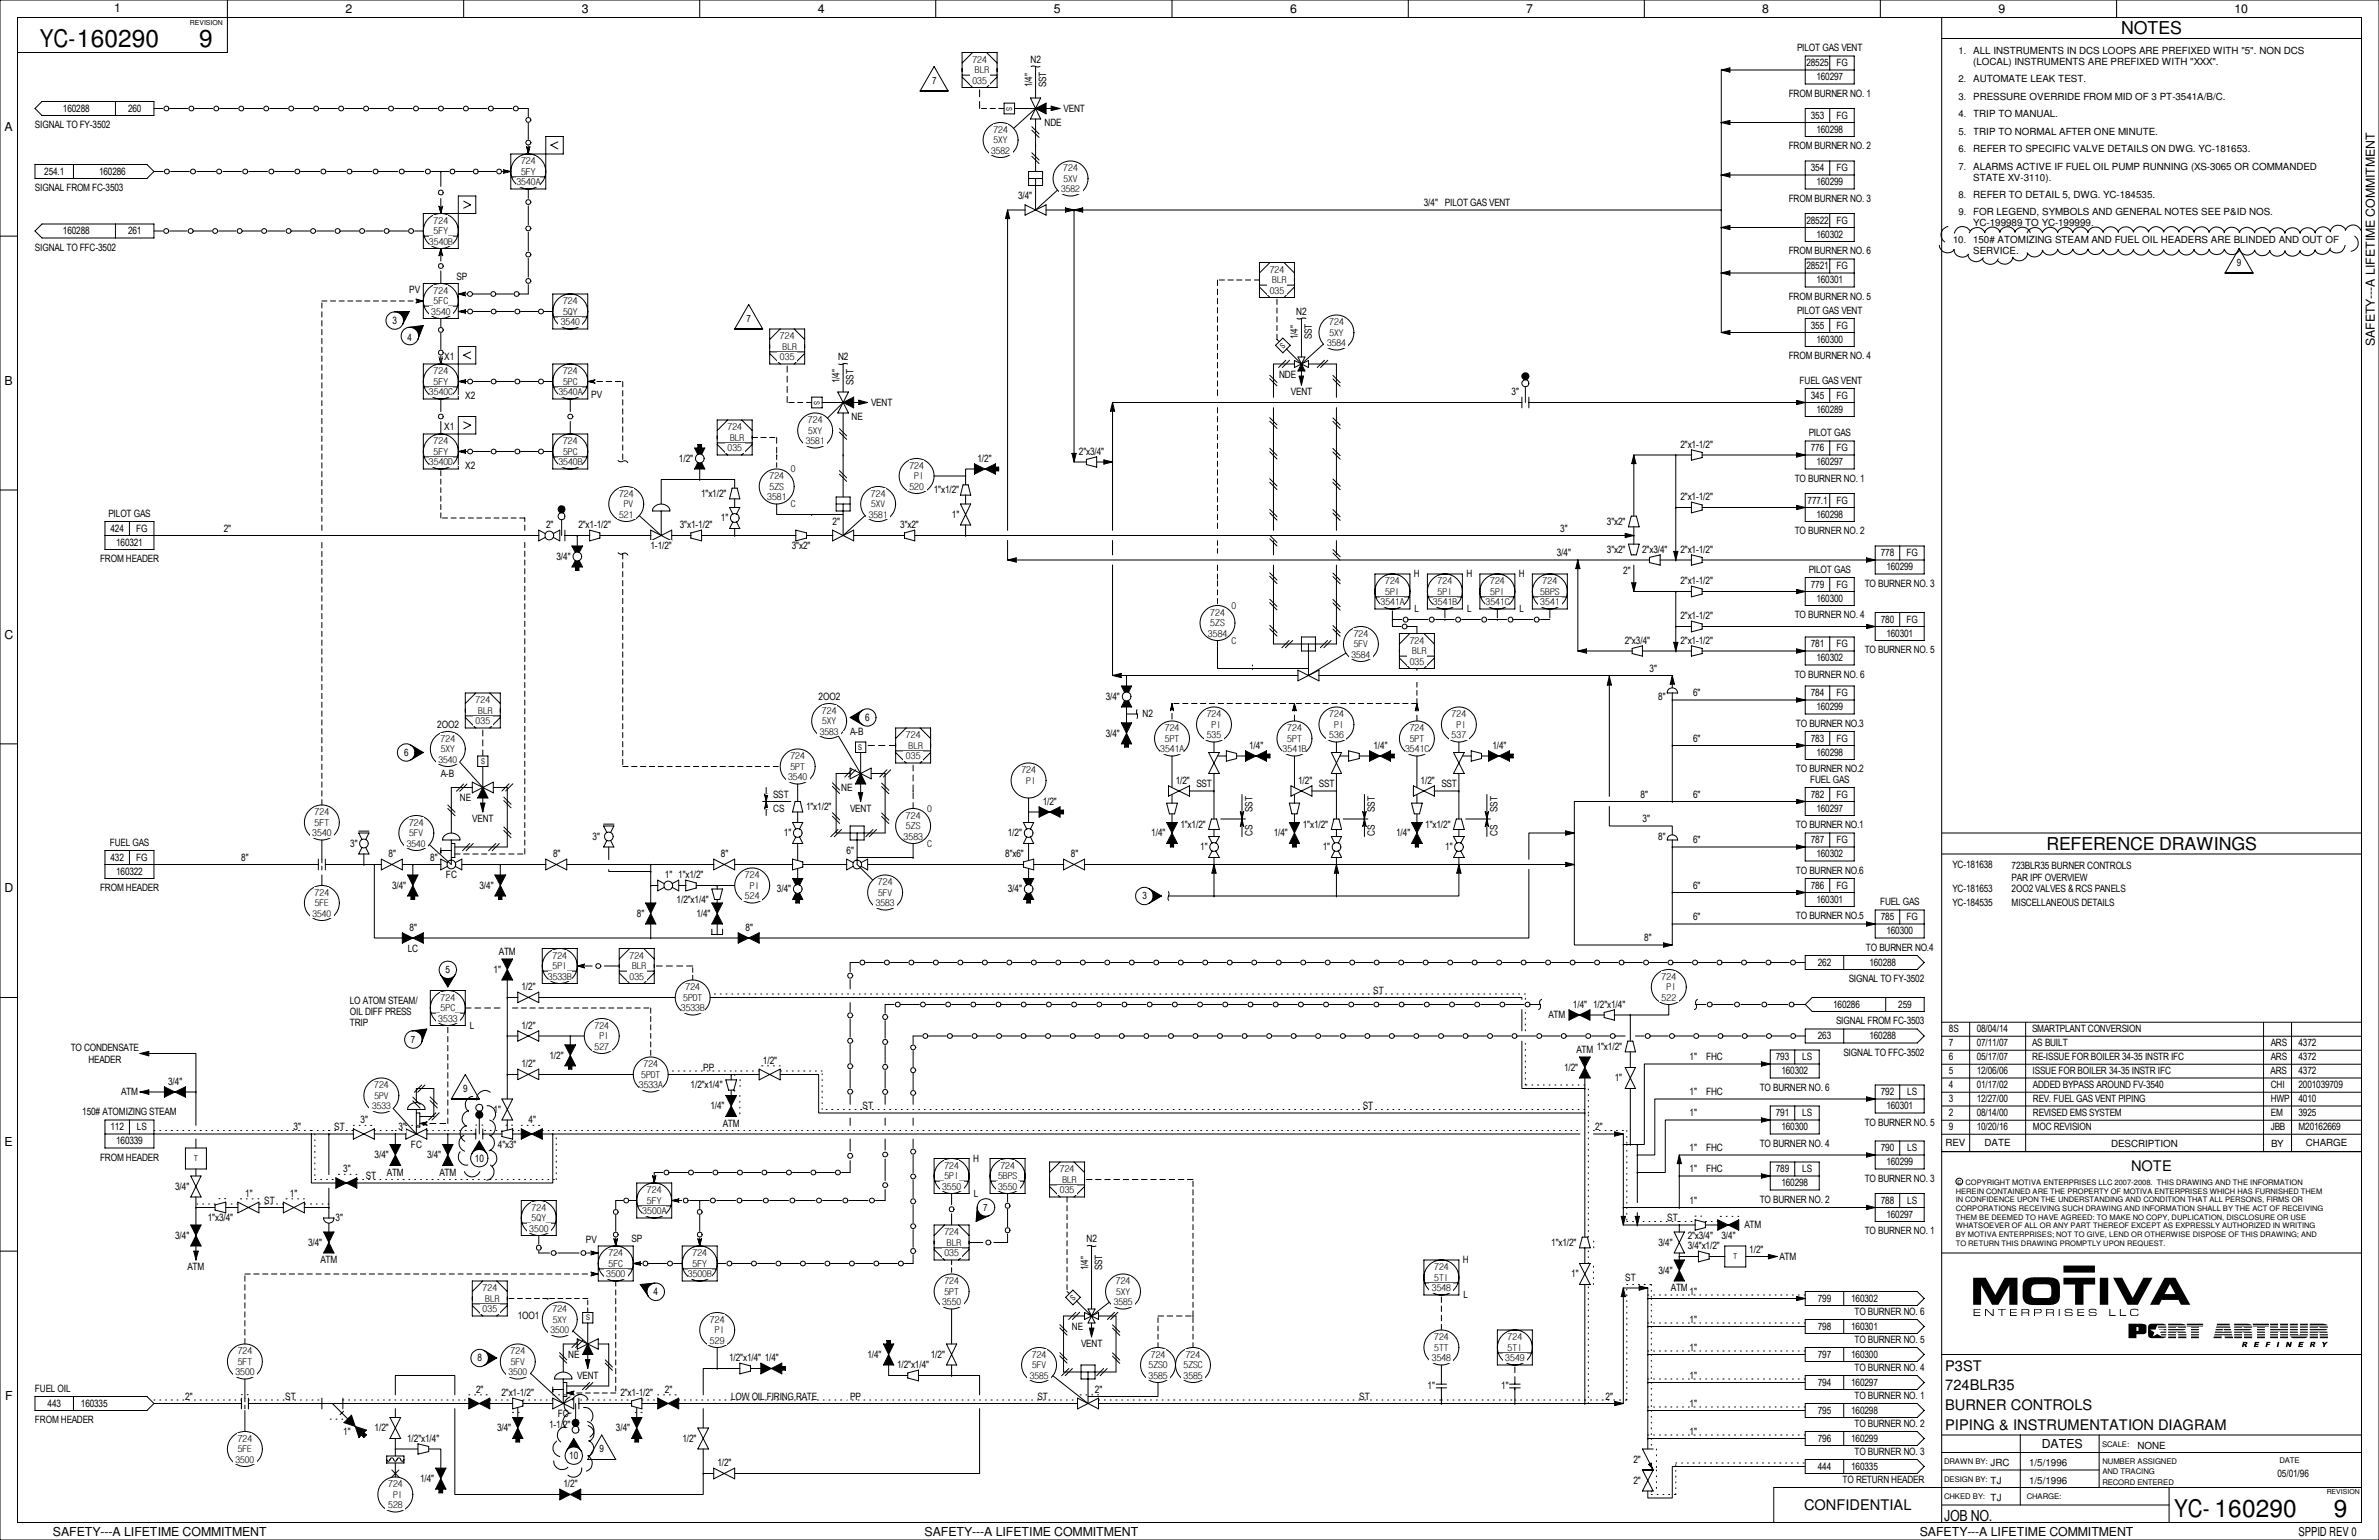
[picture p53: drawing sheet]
<svg xmlns="http://www.w3.org/2000/svg" width="432mm" height="279mm" viewBox="0 0 432 279" stroke-linecap="round" stroke-linejoin="round" font-family="sans-serif">
<defs><g id="words">
<g font-size="4.4">
<text x="7.2" y="8.6">YC-160290</text>
<text x="36.2" y="8.5">9</text>
<text x="394.6" y="275.3">YC- 160290</text>
<text x="423.6" y="275.2">9</text>
</g>
<g font-size="3.2">
<text x="385" y="6.2">NOTES</text>
<text x="371.4" y="154.1">REFERENCE DRAWINGS</text>
</g>
<text font-size="2.8" x="352.9" y="275.9">JOB NO.</text>
<g font-size="2.7">
<text x="386.8" y="212.4">NOTE</text>
<text x="353.1" y="248.7">P3ST</text>
<text x="353.1" y="252.3">724BLR35</text>
<text x="353.1" y="255.8">BURNER CONTROLS</text>
<text x="353.1" y="259.4">PIPING &amp; INSTRUMENTATION DIAGRAM</text>
<text x="327.4" y="274">CONFIDENTIAL</text>
</g>
<g font-size="2.2">
<text x="20.7" y="2.2">1</text>
<text x="62.7" y="2.4">2</text>
<text x="105.6" y="2.4">3</text>
<text x="148.4" y="2.4">4</text>
<text x="191.3" y="2.4">5</text>
<text x="234.1" y="2.4">6</text>
<text x="277" y="2.4">7</text>
<text x="319.9" y="2.4">8</text>
<text x="362.8" y="2.4">9</text>
<text x="405.6" y="2.4">10</text>
<text x=".8" y="23.8">A</text>
<text x="431" y="62.8" transform="rotate(-90 431 62.8)">SAFETY---A LIFETIME COMMITMENT</text>
<text x=".8" y="69.8">B</text>
<text x=".8" y="115.9">C</text>
<text x=".8" y="161.9">D</text>
<text x=".8" y="207.9">E</text>
<text x=".9" y="254">F</text>
<text x="370.6" y="262.7">DATES</text>
<text x="9.6" y="278.7">SAFETY---A LIFETIME COMMITMENT</text>
<text x="167.8" y="278.7">SAFETY---A LIFETIME COMMITMENT</text>
<text x="348.4" y="278.7">SAFETY---A LIFETIME COMMITMENT</text>
<text x="417.2" y="278.6">SPPID REV 0</text>
</g>
<g font-size="1.8">
<text x="187" y="11.4">N2</text>
<text x="326.2" y="9.3">PILOT GAS VENT</text>
<text x="358.1" y="9.9">ALL INSTRUMENTS IN DCS LOOPS ARE PREFIXED WITH &quot;5&quot;. NON DCS</text>
<text x="358.1" y="11.9">(LOCAL) INSTRUMENTS ARE PREFIXED WITH &quot;XXX&quot;.</text>
<text x="169.2" y="15.2">7</text>
<text x="187.3" y="15.9" transform="rotate(-90 187.3 15.9)">1/4&quot;</text>
<text x="189.9" y="15.9" transform="rotate(-90 189.9 15.9)">SST</text>
<text x="324.7" y="17.6">FROM BURNER NO. 1</text>
<text x="327.9" y="12.1">28525</text>
<text x="329.7" y="14.6">160297</text>
<text x="333.3" y="12.1">FG</text>
<text x="358.1" y="14.9">AUTOMATE LEAK TEST.</text>
<text x="6.3" y="23.3">SIGNAL TO FY-3502</text>
<text x="11.4" y="20.3">160288</text>
<text x="23.2" y="20.3">260</text>
<text x="189.6" y="22.9">NDE</text>
<text x="193" y="20.3">VENT</text>
<text x="328.7" y="21.6">353</text>
<text x="333.3" y="21.6">FG</text>
<text x="358.1" y="18.1">PRESSURE OVERRIDE FROM MID OF 3 PT-3541A/B/C.</text>
<text x="358.1" y="21.3">TRIP TO MANUAL.</text>
<text x="324.7" y="27.1">FROM BURNER NO. 2</text>
<text x="329.7" y="24.1">160298</text>
<text x="358.1" y="24.5">TRIP TO NORMAL AFTER ONE MINUTE.</text>
<text x="358.1" y="27.6">REFER TO SPECIFIC VALVE DETAILS ON DWG. YC-181653.</text>
<text x="6.3" y="34.7">SIGNAL FROM FC-3503</text>
<text x="8" y="31.7">254.1</text>
<text x="18" y="31.7">160286</text>
<text x="328.7" y="31.1">354</text>
<text x="329.7" y="33.7">160299</text>
<text x="333.3" y="31.1">FG</text>
<text x="358.1" y="30.8">ALARMS ACTIVE IF FUEL OIL PUMP RUNNING (XS-3065 OR COMMANDED</text>
<text x="358.1" y="32.8">STATE XV-3110).</text>
<text x="358.1" y="35.9">REFER TO DETAIL 5, DWG. YC-184535.</text>
<text x="184.8" y="36.2">3/4&quot;</text>
<text x="258.4" y="37.5">3/4&quot; PILOT GAS VENT</text>
<text x="324.7" y="36.6">FROM BURNER NO. 3</text>
<text x="327.9" y="40.6">28522</text>
<text x="333.3" y="40.6">FG</text>
<text x="358.1" y="39.1">FOR LEGEND, SYMBOLS AND GENERAL NOTES SEE P&amp;ID NOS.</text>
<text x="358.1" y="41.1">YC-199989 TO YC-199999.</text>
<text x="6.3" y="45.5">SIGNAL TO FFC-3502</text>
<text x="11.4" y="42.5">160288</text>
<text x="23.2" y="42.5">261</text>
<text x="324.7" y="46.1">FROM BURNER NO. 6</text>
<text x="329.7" y="43.2">160302</text>
<text x="358.1" y="44.2">150# ATOMIZING STEAM AND FUEL OIL HEADERS ARE BLINDED AND OUT OF</text>
<text x="358.1" y="46.1">SERVICE.</text>
<text x="74.3" y="53.1">PV</text>
<text x="82.8" y="50.8">SP</text>
<text x="327.9" y="48.9">28521</text>
<text x="329.7" y="51.4">160301</text>
<text x="333.3" y="48.9">FG</text>
<text x="406" y="48.3">9</text>
<text x="71.2" y="58.8">3</text>
<text x="135.5" y="58.4">7</text>
<text x="235.3" y="57.1">N2</text>
<text x="324.7" y="54.4">FROM BURNER NO. 5</text>
<text x="326.2" y="56.9">PILOT GAS VENT</text>
<text x="328.7" y="59.7">355</text>
<text x="333.3" y="59.7">FG</text>
<text x="74" y="61.8">4</text>
<text x="80.6" y="65.4">X1</text>
<text x="152.1" y="65.4">N2</text>
<text x="235.6" y="61.6" transform="rotate(-90 235.6 61.6)">1/4&quot;</text>
<text x="238.1" y="61.6" transform="rotate(-90 238.1 61.6)">SST</text>
<text x="324.7" y="65.2">FROM BURNER NO. 4</text>
<text x="329.7" y="62.2">160300</text>
<text x="152.4" y="69.6" transform="rotate(-90 152.4 69.6)">1/4&quot;</text>
<text x="154.9" y="69.8" transform="rotate(-90 154.9 69.8)">SST</text>
<text x="232.2" y="68.6">NDE</text>
<text x="234.3" y="71.8">VENT</text>
<text x="274.4" y="71.8">3&quot;</text>
<text x="326.6" y="69.6">FUEL GAS VENT</text>
<text x="84.5" y="72.4">X2</text>
<text x="107.3" y="72.2">PV</text>
<text x="154.6" y="76.2">NE</text>
<text x="158.1" y="73.7">VENT</text>
<text x="328.7" y="72.4">345</text>
<text x="329.7" y="74.9">160289</text>
<text x="333.3" y="72.4">FG</text>
<text x="80.6" y="78.1">X1</text>
<text x="123.2" y="83.8">1/2&quot;</text>
<text x="177.4" y="83.8">1/2&quot;</text>
<text x="195.8" y="82.5">2&quot;x3/4&quot;</text>
<text x="305" y="81.3">2&quot;x1-1/2&quot;</text>
<text x="328.3" y="79.2">PILOT GAS</text>
<text x="328.7" y="81.9">776</text>
<text x="333.3" y="81.9">FG</text>
<text x="84.5" y="85.1">X2</text>
<text x="169.5" y="89.5">1&quot;x1/2&quot;</text>
<text x="325.8" y="87.4">TO BURNER NO. 1</text>
<text x="329.7" y="84.5">160297</text>
<text x="19.7" y="93.8">PILOT GAS</text>
<text x="99.1" y="95.9">2&quot;</text>
<text x="105" y="95.9">2&quot;x1-1/2&quot;</text>
<text x="123.4" y="95.9">3&quot;x1-1/2&quot;</text>
<text x="127.3" y="90.2">1&quot;x1/2&quot;</text>
<text x="130.9" y="94.6">1&quot;</text>
<text x="151.1" y="95.2">2&quot;</text>
<text x="163.4" y="95.9">3&quot;x2&quot;</text>
<text x="172.8" y="94">1&quot;</text>
<text x="291.7" y="95.2">3&quot;x2&quot;</text>
<text x="305" y="90.8">2&quot;x1-1/2&quot;</text>
<text x="328.1" y="91.4">777.1</text>
<text x="329.7" y="94">160298</text>
<text x="333.3" y="91.4">FG</text>
<text x="20.1" y="96.5">424</text>
<text x="21.1" y="99.1">160321</text>
<text x="24.7" y="96.5">FG</text>
<text x="40.6" y="96.5">2&quot;</text>
<text x="101" y="101.6">3/4&quot;</text>
<text x="118.1" y="99.7">1-1/2&quot;</text>
<text x="143.7" y="99.7">3&quot;x2&quot;</text>
<text x="282.6" y="101">3/4&quot;</text>
<text x="283.2" y="96.5">3&quot;</text>
<text x="291.7" y="100.3">3&quot;x2&quot;</text>
<text x="298.1" y="100.3">2&quot;x3/4&quot;</text>
<text x="305" y="100.3">2&quot;x1-1/2&quot;</text>
<text x="325.8" y="96.9">TO BURNER NO. 2</text>
<text x="341.4" y="101">778</text>
<text x="346" y="101">FG</text>
<text x="18.2" y="102">FROM HEADER</text>
<text x="256.6" y="104.8">H</text>
<text x="266.1" y="104.8">H</text>
<text x="275.7" y="104.8">H</text>
<text x="294.6" y="104.1">2&quot;</text>
<text x="305" y="106">2&quot;x1-1/2&quot;</text>
<text x="328.3" y="103.9">PILOT GAS</text>
<text x="328.7" y="106.7">779</text>
<text x="333.3" y="106.7">FG</text>
<text x="338.5" y="106.5">TO BURNER NO. 3</text>
<text x="342.4" y="103.5">160299</text>
<text x="256.8" y="111.1">L</text>
<text x="266.3" y="111.1">L</text>
<text x="275.8" y="111.1">L</text>
<text x="305" y="112.4">2&quot;x1-1/2&quot;</text>
<text x="325.8" y="112.2">TO BURNER NO. 4</text>
<text x="329.7" y="109.2">160300</text>
<text x="341.4" y="113">780</text>
<text x="346" y="113">FG</text>
<text x="294.9" y="116.8">2&quot;x3/4&quot;</text>
<text x="305" y="116.8">2&quot;x1-1/2&quot;</text>
<text x="328.7" y="117.5">781</text>
<text x="333.3" y="117.5">FG</text>
<text x="338.5" y="118.5">TO BURNER NO. 5</text>
<text x="342.4" y="115.6">160301</text>
<text x="299.4" y="121.9">3&quot;</text>
<text x="325.8" y="123">TO BURNER NO. 6</text>
<text x="329.7" y="120">160302</text>
<text x="148.6" y="127">2OO2</text>
<text x="157" y="130.8">6</text>
<text x="200.7" y="127">3/4&quot;</text>
<text x="207.3" y="130.2">N2</text>
<text x="300.9" y="127">8&quot;</text>
<text x="307.3" y="126.4">6&quot;</text>
<text x="326" y="131.9">TO BURNER NO.3</text>
<text x="328.7" y="126.4">784</text>
<text x="329.7" y="128.9">160299</text>
<text x="333.3" y="126.4">FG</text>
<text x="73.4" y="137.2">6</text>
<text x="79.4" y="132.1">2OO2</text>
<text x="154.3" y="133.3">A-B</text>
<text x="200.7" y="133.7">3/4&quot;</text>
<text x="226.7" y="135.9">1/4&quot;</text>
<text x="249.3" y="135.9">1/4&quot;</text>
<text x="270.9" y="135.9">1/4&quot;</text>
<text x="307.3" y="134.6">6&quot;</text>
<text x="328.7" y="134.6">783</text>
<text x="329.7" y="137.2">160298</text>
<text x="333.3" y="134.6">FG</text>
<text x="80" y="141">A-B</text>
<text x="152.7" y="143.5">NE</text>
<text x="213.4" y="142.2">1/2&quot;</text>
<text x="217.2" y="142.9">SST</text>
<text x="235.6" y="142.2">1/2&quot;</text>
<text x="239.4" y="142.9">SST</text>
<text x="257.9" y="142.2">1/2&quot;</text>
<text x="261.6" y="142.9">SST</text>
<text x="326" y="140.1">TO BURNER NO.2</text>
<text x="328.5" y="142">FUEL GAS</text>
<text x="83.4" y="145.4">NE</text>
<text x="85.7" y="149.2">VENT</text>
<text x="140.3" y="147.3">CS</text>
<text x="140.3" y="144.8">SST</text>
<text x="146.3" y="147">1&quot;x1/2&quot;</text>
<text x="154.3" y="147.3">VENT</text>
<text x="189.3" y="146">1/2&quot;</text>
<text x="227.3" y="147.3" transform="rotate(-90 227.3 147.3)">SST</text>
<text x="249.6" y="147.3" transform="rotate(-90 249.6 147.3)">SST</text>
<text x="271.8" y="147.3" transform="rotate(-90 271.8 147.3)">SST</text>
<text x="297.8" y="144.8">8&quot;</text>
<text x="298.1" y="149.2">3&quot;</text>
<text x="307.3" y="144.8">6&quot;</text>
<text x="328.7" y="144.8">782</text>
<text x="329.7" y="147.3">160297</text>
<text x="333.3" y="144.8">FG</text>
<text x="19.9" y="153.5">FUEL GAS</text>
<text x="63.5" y="153.7">3&quot;</text>
<text x="70.5" y="155.6">8&quot;</text>
<text x="100.4" y="155.6">8&quot;</text>
<text x="107.5" y="152.4">3&quot;</text>
<text x="130.9" y="155.6">8&quot;</text>
<text x="142.3" y="151.8">1&quot;</text>
<text x="153.6" y="154.9">6&quot;</text>
<text x="182.5" y="155.6">8&quot;x6&quot;</text>
<text x="182.9" y="151.8">1/2&quot;</text>
<text x="194.4" y="155.6">8&quot;</text>
<text x="209" y="151.8">1/4&quot;</text>
<text x="214.2" y="150.2">1&quot;x1/2&quot;</text>
<text x="217.8" y="154.3">1&quot;</text>
<text x="227.3" y="151.8" transform="rotate(-90 227.3 151.8)">CS</text>
<text x="231.2" y="151.8">1/4&quot;</text>
<text x="236.5" y="150.2">1&quot;x1/2&quot;</text>
<text x="240.1" y="154.3">1&quot;</text>
<text x="249.6" y="151.8" transform="rotate(-90 249.6 151.8)">CS</text>
<text x="253.4" y="151.8">1/4&quot;</text>
<text x="258.7" y="150.2">1&quot;x1/2&quot;</text>
<text x="262.3" y="154.3">1&quot;</text>
<text x="271.8" y="151.8" transform="rotate(-90 271.8 151.8)">CS</text>
<text x="300.9" y="152.4">8&quot;</text>
<text x="307.3" y="153">6&quot;</text>
<text x="326" y="150.3">TO BURNER NO.1</text>
<text x="328.7" y="153">787</text>
<text x="329.7" y="155.6">160302</text>
<text x="333.3" y="153">FG</text>
<text x="18.2" y="161.7">FROM HEADER</text>
<text x="20.1" y="156.2">432</text>
<text x="21.1" y="158.7">160322</text>
<text x="24.7" y="156.2">FG</text>
<text x="43.8" y="156.2">8&quot;</text>
<text x="71.2" y="161.3">3/4&quot;</text>
<text x="78.1" y="156.2">8&quot;</text>
<text x="80.9" y="159.4">FC</text>
<text x="87" y="161.3">3/4&quot;</text>
<text x="120.7" y="159.4">1&quot; 1&quot;x1/2&quot;</text>
<text x="141" y="161.9">3/4&quot;</text>
<text x="182.9" y="161.9">3/4&quot;</text>
<text x="307.3" y="161.3">6&quot;</text>
<text x="326" y="158.5">TO BURNER NO.6</text>
<text x="328.7" y="161.3">786</text>
<text x="333.3" y="161.3">FG</text>
<text x="354.4" y="161.9">YC-181653</text>
<text x="354.4" y="157.5">YC-181638</text>
<text x="365.1" y="157.7">723BLR35 BURNER CONTROLS</text>
<text x="365.1" y="159.8">PAR IPF OVERVIEW</text>
<text x="365.1" y="161.9">2OO2 VALVES &amp; RCS PANELS</text>
<text x="115.6" y="166.4">8&quot;</text>
<text x="122.8" y="163.8">1/2&quot;x1/4&quot;</text>
<text x="126.4" y="166.4">1/4&quot;</text>
<text x="207.3" y="163.2">3</text>
<text x="307.3" y="167">6&quot;</text>
<text x="326" y="166.8">TO BURNER NO.5</text>
<text x="329.7" y="163.8">160301</text>
<text x="341.2" y="164.3">FUEL GAS</text>
<text x="341.4" y="167">785</text>
<text x="346" y="167">FG</text>
<text x="354.4" y="164.5">YC-184535</text>
<text x="365.1" y="164.5">MISCELLANEOUS DETAILS</text>
<text x="74" y="172.7">LC</text>
<text x="74.3" y="168.9">8&quot;</text>
<text x="90.6" y="173.4">ATM</text>
<text x="135.3" y="168.9">8&quot;</text>
<text x="298.4" y="170.8">8&quot;</text>
<text x="338.7" y="172.5">TO BURNER NO.4</text>
<text x="342.4" y="169.5">160300</text>
<text x="80.9" y="176.6">5</text>
<text x="89.6" y="176.5">1&quot;</text>
<text x="94.7" y="179.7">1/2&quot;</text>
<text x="329.9" y="175.3">262</text>
<text x="335.6" y="178.2">SIGNAL TO FY-3502</text>
<text x="339.3" y="175.3">160288</text>
<text x="63.5" y="182.1">LO ATOM STEAM/</text>
<text x="63.5" y="184.1">OIL DIFF PRESS</text>
<text x="249.3" y="180.3">ST</text>
<text x="281" y="184.8">ATM</text>
<text x="285.5" y="182.9">1/4&quot; 1/2&quot;x1/4&quot;</text>
<text x="332.7" y="182.9">160286</text>
<text x="333.2" y="185.8">SIGNAL FROM FC-3503</text>
<text x="344.6" y="182.9">259</text>
<text x="12.8" y="190.7">TO CONDENSATE</text>
<text x="63.5" y="186.2">TRIP</text>
<text x="74.6" y="189.2">7</text>
<text x="85.3" y="186.7">L</text>
<text x="94.7" y="186.7">1/2&quot;</text>
<text x="286.1" y="191.1">ATM</text>
<text x="289.8" y="190.5">1&quot;x1/2&quot;</text>
<text x="329.9" y="188.6">263</text>
<text x="334.6" y="191.6">SIGNAL TO FFC-3502</text>
<text x="339.3" y="188.6">160288</text>
<text x="353.7" y="187.3">8S</text>
<text x="353.7" y="189.9">7</text>
<text x="358.8" y="189.9">07/11/07</text>
<text x="358.8" y="187.3">08/04/14</text>
<text x="368.9" y="187.3">SMARTPLANT CONVERSION</text>
<text x="368.9" y="189.8">AS BUILT</text>
<text x="412.2" y="189.9">ARS</text>
<text x="417.2" y="189.9">4372</text>
<text x="16" y="192.8">HEADER</text>
<text x="30.5" y="196.8">3/4&quot;</text>
<text x="94.7" y="193.7">1/2&quot;</text>
<text x="99.7" y="192.1">1/2&quot;</text>
<text x="125.3" y="197.5">1/2&quot;x1/4&quot;</text>
<text x="127.6" y="194.3">PP</text>
<text x="138.5" y="193">1/2&quot;</text>
<text x="283.9" y="194.3">1/2&quot;</text>
<text x="293.1" y="196.2">1&quot;</text>
<text x="306.7" y="192.4">1&quot;</text>
<text x="309.7" y="192.4">FHC</text>
<text x="319.4" y="197.9">TO BURNER NO. 6</text>
<text x="322.3" y="192.4">793</text>
<text x="323.3" y="194.9">160302</text>
<text x="327.1" y="192.4">LS</text>
<text x="353.7" y="194.9">5</text>
<text x="353.7" y="197.5">4</text>
<text x="353.7" y="192.4">6</text>
<text x="358.8" y="194.9">12/06/06</text>
<text x="358.8" y="197.5">01/17/02</text>
<text x="358.8" y="192.4">05/17/07</text>
<text x="368.9" y="192.4">RE-ISSUE FOR BOILER 34-35 INSTR IFC</text>
<text x="368.9" y="194.9">ISSUE FOR BOILER 34-35 INSTR IFC</text>
<text x="369" y="197.5">ADDED BYPASS AROUND FV-3540</text>
<text x="412.1" y="194.9">ARS</text>
<text x="412.2" y="197.5">CHI</text>
<text x="412.2" y="192.4">ARS</text>
<text x="417.2" y="197.5">2001039709</text>
<text x="417.2" y="194.9">4372</text>
<text x="417.2" y="192.4">4372</text>
<text x="14.9" y="202.4">150# ATOMIZING STEAM</text>
<text x="22" y="198.8">ATM</text>
<text x="65.4" y="203.8">3&quot;</text>
<text x="84.1" y="198.1">9</text>
<text x="89.6" y="201.9">1&quot;</text>
<text x="95.9" y="203.8">4&quot;</text>
<text x="128.9" y="201.3">1/4&quot;</text>
<text x="156.5" y="201.3">ST</text>
<text x="247.4" y="201.3">ST</text>
<text x="306.7" y="202.6">1&quot;</text>
<text x="306.7" y="198.8">1&quot;</text>
<text x="309.7" y="198.8">FHC</text>
<text x="322.3" y="202.6">791</text>
<text x="327.1" y="202.6">LS</text>
<text x="341.4" y="198.8">792</text>
<text x="342.4" y="201.3">160301</text>
<text x="346.2" y="198.8">LS</text>
<text x="353.7" y="202.6">2</text>
<text x="353.7" y="200">3</text>
<text x="358.8" y="200">12/27/00</text>
<text x="358.8" y="202.6">08/14/00</text>
<text x="369" y="202.6">REVISED EMS SYSTEM</text>
<text x="369" y="200">REV. FUEL GAS VENT PIPING</text>
<text x="412.2" y="202.6">EM</text>
<text x="412.2" y="200">HWP</text>
<text x="417.2" y="200">4010</text>
<text x="417.2" y="202.6">3925</text>
<text x="20.1" y="205.1">112</text>
<text x="21.1" y="207.6">160339</text>
<text x="24.8" y="205.1">LS</text>
<text x="53.3" y="205.1">3&quot;</text>
<text x="60.7" y="205.1">ST</text>
<text x="72.3" y="205.1">3&quot;</text>
<text x="74.6" y="208.3">FC</text>
<text x="90.4" y="208.3">4&quot;x3&quot;</text>
<text x="131.2" y="204.5">ATM</text>
<text x="289.5" y="205.1">2&quot;</text>
<text x="306.7" y="208.9">1&quot;</text>
<text x="309.7" y="208.9">FHC</text>
<text x="319.4" y="208.1">TO BURNER NO. 4</text>
<text x="323.3" y="205.1">160300</text>
<text x="338.5" y="204.3">TO BURNER NO. 5</text>
<text x="341.4" y="208.9">790</text>
<text x="346.2" y="208.9">LS</text>
<text x="353.1" y="208">REV</text>
<text x="353.7" y="205.1">9</text>
<text x="358.8" y="205.1">10/20/16</text>
<text x="360.2" y="207.9">DATE</text>
<text x="369" y="205.1">MOC REVISION</text>
<text x="383.2" y="208">DESCRIPTION</text>
<text x="412.2" y="205.1">JBB</text>
<text x="412.2" y="208">BY</text>
<text x="417.2" y="205.1">M20162669</text>
<text x="418.5" y="208">CHARGE</text>
<text x="18.2" y="210.6">FROM HEADER</text>
<text x="31.8" y="215.9">3/4&quot;</text>
<text x="62.3" y="212.7">3&quot;</text>
<text x="66.4" y="214">ST</text>
<text x="68" y="210.2">3/4&quot;</text>
<text x="70.2" y="213.4">ATM</text>
<text x="77.5" y="210.2">3/4&quot;</text>
<text x="79.8" y="213.4">ATM</text>
<text x="86.2" y="210.8">10</text>
<text x="176.6" y="210.8">H</text>
<text x="306.7" y="212.7">1&quot;</text>
<text x="309.7" y="212.7">FHC</text>
<text x="322.3" y="212.7">789</text>
<text x="323.3" y="215.3">160298</text>
<text x="327.1" y="212.7">LS</text>
<text x="338.5" y="214.4">TO BURNER NO. 3</text>
<text x="342.4" y="211.5">160299</text>
<text x="37.7" y="221.6">1&quot;x3/4&quot;</text>
<text x="44.5" y="217.2">1&quot;</text>
<text x="48" y="218.4">ST</text>
<text x="52.6" y="217.2">1&quot;</text>
<text x="60.9" y="221.6">3&quot;</text>
<text x="176.7" y="217.2">L</text>
<text x="178.5" y="219.8">7</text>
<text x="302.6" y="221.6">ST</text>
<text x="306.7" y="218.4">1&quot;</text>
<text x="319.4" y="218.2">TO BURNER NO. 2</text>
<text x="341.4" y="218.4">788</text>
<text x="342.4" y="221">160297</text>
<text x="346.2" y="218.4">LS</text>
<text x="31.8" y="224.8">3/4&quot;</text>
<text x="55.9" y="226.1">3/4&quot;</text>
<text x="106.3" y="225.5">PV</text>
<text x="114.6" y="225.4">SP</text>
<text x="197.2" y="225.4">N2</text>
<text x="281.6" y="226.1">1&quot;x1/2&quot;</text>
<text x="301" y="226.1">3/4&quot;</text>
<text x="306.3" y="224.8">2&quot;x3/4&quot;</text>
<text x="306.3" y="226.7">3/4&quot;x1/2&quot;</text>
<text x="312.5" y="224.8">3/4&quot;</text>
<text x="316.6" y="222.9">ATM</text>
<text x="317.5" y="227.3">1/2&quot;</text>
<text x="338.5" y="223.9">TO BURNER NO. 1</text>
<text x="34" y="230.5">ATM</text>
<text x="58.2" y="229.2">ATM</text>
<text x="197.5" y="230.5" transform="rotate(-90 197.5 230.5)">1/4&quot;</text>
<text x="200" y="230.5" transform="rotate(-90 200 230.5)">SST</text>
<text x="265.5" y="229.2">H</text>
<text x="285.2" y="231.8">1&quot;</text>
<text x="295" y="232.4">ST</text>
<text x="301" y="231.1">3/4&quot;</text>
<text x="323" y="228.6">ATM</text>
<text x="94" y="239.4">1OO1</text>
<text x="118.6" y="235">4</text>
<text x="265.6" y="235.6">L</text>
<text x="303.3" y="234.3">ATM</text>
<text x="306.7" y="234.9">1&quot;</text>
<text x="329.9" y="236.2">799</text>
<text x="336" y="236.2">160302</text>
<text x="336.6" y="238.5">TO BURNER NO. 6</text>
<text x="194.6" y="241.3">NE</text>
<text x="196.2" y="244.5">VENT</text>
<text x="306.7" y="240">1&quot;</text>
<text x="306.7" y="245.1">1&quot;</text>
<text x="329.9" y="241.3">798</text>
<text x="336" y="241.3">160301</text>
<text x="336.6" y="243.6">TO BURNER NO. 5</text>
<text x="86.7" y="247">8</text>
<text x="103.1" y="246.4">NE</text>
<text x="104.8" y="250.2">VENT</text>
<text x="132.3" y="247">1/2&quot;x1/4&quot; 1/4&quot;</text>
<text x="157.4" y="246.4">1/4&quot;</text>
<text x="162.8" y="248.3">1/2&quot;x1/4&quot;</text>
<text x="169" y="246.4">1/2&quot;</text>
<text x="306.7" y="250.2">1&quot;</text>
<text x="329.9" y="251.5">794</text>
<text x="329.9" y="246.4">797</text>
<text x="336" y="251.5">160297</text>
<text x="336" y="246.4">160300</text>
<text x="336.6" y="248.7">TO BURNER NO. 4</text>
<text x="6.3" y="252.5">FUEL OIL</text>
<text x="8.6" y="255.3">443</text>
<text x="14.7" y="255.3">160335</text>
<text x="33.6" y="254">2&quot;</text>
<text x="51.8" y="254">ST</text>
<text x="86.4" y="252.7">2&quot;</text>
<text x="91" y="253.4">2&quot;x1-1/2&quot;</text>
<text x="101.3" y="257.2">FC</text>
<text x="112.6" y="253.4">2&quot;x1-1/2&quot;</text>
<text x="120.7" y="252.7">2&quot;</text>
<text x="132.7" y="254">LOW OIL FIRING RATE</text>
<text x="154.3" y="254">PP</text>
<text x="188.3" y="254">ST</text>
<text x="198.7" y="252.7">2&quot;</text>
<text x="246.7" y="254">ST</text>
<text x="259.1" y="252.1">1&quot;</text>
<text x="272.5" y="252.1">1&quot;</text>
<text x="291.4" y="254">2&quot;</text>
<text x="306.7" y="255.3">1&quot;</text>
<text x="329.9" y="256.5">795</text>
<text x="336" y="256.5">160298</text>
<text x="336.6" y="253.8">TO BURNER NO. 1</text>
<text x="6.3" y="258.2">FROM HEADER</text>
<text x="62.3" y="260.3">1&quot;</text>
<text x="68" y="259.7">1/2&quot;</text>
<text x="73.9" y="261.6">1/2&quot;x1/4&quot;</text>
<text x="90.2" y="259.7">3/4&quot;</text>
<text x="99.7" y="259.1">1-1/2&quot;</text>
<text x="108.8" y="263.5">9</text>
<text x="111.8" y="259.7">3/4&quot;</text>
<text x="123.9" y="261.6">1/2&quot;</text>
<text x="306.7" y="260.3">1&quot;</text>
<text x="329.9" y="261.6">796</text>
<text x="336" y="261.6">160299</text>
<text x="336.6" y="263.9">TO BURNER NO. 3</text>
<text x="336.6" y="258.9">TO BURNER NO. 2</text>
<text x="388" y="262.8">NONE</text>
<text x="76.2" y="268.9">1/4&quot;</text>
<text x="102.3" y="269.9">1/2&quot;</text>
<text x="103.3" y="264.8">10</text>
<text x="130.2" y="266.1">1/2&quot;</text>
<text x="296.5" y="269.2">2&quot;</text>
<text x="296.5" y="265.4">2&quot;</text>
<text x="329.9" y="266.7">444</text>
<text x="334.4" y="269">TO RETURN HEADER</text>
<text x="336" y="266.7">160335</text>
<text x="361.3" y="266">JRC</text>
<text x="361.3" y="269.2">TJ</text>
<text x="368.3" y="266">1/5/1996</text>
<text x="368.3" y="269.2">1/5/1996</text>
<text x="413.4" y="268">05/01/96</text>
<text x="361.3" y="272.4">TJ</text>
</g>
<g font-size="1.7">
<text x="176.5" y="11.4">724</text>
<text x="355.5" y="9.8">1.</text>
<text x="176.5" y="15.2">035</text>
<text x="177" y="13.3">BLR</text>
<text x="355.5" y="14.9">2.</text>
<text x="355.5" y="18.1">3.</text>
<text x="355.5" y="21.3">4.</text>
<text x="94.6" y="29.8">724</text>
<text x="179.9" y="27.9">3582</text>
<text x="180.3" y="24.1">724</text>
<text x="180.3" y="26">5XY</text>
<text x="355.5" y="24.4">5.</text>
<text x="355.5" y="27.6">6.</text>
<text x="93.7" y="33.7">3540A</text>
<text x="94.6" y="31.7">5FY</text>
<text x="192.6" y="34.9">3582</text>
<text x="193" y="31.1">724</text>
<text x="193" y="33">5XV</text>
<text x="355.5" y="30.8">7.</text>
<text x="355.5" y="35.9">8.</text>
<text x="78.7" y="40.6">724</text>
<text x="355.5" y="39">9.</text>
<text x="77.9" y="44.4">3540B</text>
<text x="78.7" y="42.5">5FY</text>
<text x="354.5" y="44.1">10.</text>
<text x="78.7" y="53.3">724</text>
<text x="230.5" y="49.5">724</text>
<text x="230.5" y="53.3">035</text>
<text x="230.9" y="51.4">BLR</text>
<text x="78.3" y="57.1">3540</text>
<text x="78.7" y="55.2">5FC</text>
<text x="101.8" y="59.1">3540</text>
<text x="102.2" y="55.2">724</text>
<text x="102.2" y="57.1">5QY</text>
<text x="241.3" y="59.1">724</text>
<text x="141.6" y="61.6">724</text>
<text x="141.6" y="65.4">035</text>
<text x="142" y="63.5">BLR</text>
<text x="240.9" y="62.8">3584</text>
<text x="241.3" y="60.9">5XY</text>
<text x="77.9" y="71.8">3540C</text>
<text x="78.7" y="67.9">724</text>
<text x="78.7" y="69.8">5FY</text>
<text x="101.3" y="71.8">3540A</text>
<text x="102.2" y="67.9">724</text>
<text x="102.2" y="69.8">5PC</text>
<text x="146.6" y="76.8">724</text>
<text x="78.7" y="80.6">724</text>
<text x="78.7" y="82.5">5FY</text>
<text x="102.2" y="80.6">724</text>
<text x="102.2" y="82.5">5PC</text>
<text x="132" y="78.1">724</text>
<text x="132" y="81.9">035</text>
<text x="132.5" y="80">BLR</text>
<text x="146.3" y="80.6">3581</text>
<text x="146.7" y="78.7">5XY</text>
<text x="77.9" y="84.5">3540D</text>
<text x="101.3" y="84.5">3540B</text>
<text x="139.7" y="88.9">5ZS</text>
<text x="139.7" y="87">724</text>
<text x="143.5" y="85.7">O</text>
<text x="165.1" y="85.1">724</text>
<text x="165.1" y="88.9">520</text>
<text x="165.9" y="87">PI</text>
<text x="112.4" y="90.2">724</text>
<text x="112.4" y="93.9">521</text>
<text x="113.2" y="92">PV</text>
<text x="139.2" y="90.8">3581</text>
<text x="143.5" y="92.1">C</text>
<text x="157.7" y="93.9">3581</text>
<text x="158.1" y="90.2">724</text>
<text x="158.1" y="92">5XV</text>
<text x="251.4" y="106">724</text>
<text x="251.4" y="107.9">5PI</text>
<text x="260.9" y="106">724</text>
<text x="260.9" y="107.9">5PI</text>
<text x="270.5" y="106">724</text>
<text x="270.5" y="107.9">5PI</text>
<text x="279.6" y="107.9">5BPS</text>
<text x="280" y="106">724</text>
<text x="219.7" y="113.7">5ZS</text>
<text x="219.7" y="111.8">724</text>
<text x="223.5" y="110.5">O</text>
<text x="250.6" y="109.9">3541A</text>
<text x="260.1" y="109.9">3541B</text>
<text x="269.6" y="109.9">3541C</text>
<text x="279.6" y="109.9">3541</text>
<text x="219.2" y="115.6">3584</text>
<text x="223.5" y="116.8">C</text>
<text x="245.3" y="119.3">3584</text>
<text x="245.7" y="115.6">724</text>
<text x="245.7" y="117.4">5FV</text>
<text x="255.9" y="116.8">724</text>
<text x="256.3" y="118.7">BLR</text>
<text x="255.9" y="120.6">035</text>
<text x="86.3" y="127.6">724</text>
<text x="86.3" y="131.4">035</text>
<text x="86.8" y="129.5">BLR</text>
<text x="149.2" y="129.5">724</text>
<text x="149.2" y="131.4">5XY</text>
<text x="219" y="130.2">724</text>
<text x="241.3" y="130.2">724</text>
<text x="263.5" y="130.2">724</text>
<text x="80" y="134.6">724</text>
<text x="80" y="136.5">5XY</text>
<text x="143.5" y="137.8">724</text>
<text x="148.8" y="133.3">3583</text>
<text x="164.4" y="134">724</text>
<text x="164.4" y="137.8">035</text>
<text x="164.9" y="135.9">BLR</text>
<text x="210.6" y="136.5">3541A</text>
<text x="211.4" y="132.7">724</text>
<text x="211.4" y="134.6">5PT</text>
<text x="219" y="134">535</text>
<text x="219.9" y="132.1">PI</text>
<text x="232.8" y="136.5">3541B</text>
<text x="233.6" y="132.7">724</text>
<text x="233.6" y="134.6">5PT</text>
<text x="241.3" y="134">536</text>
<text x="242.1" y="132.1">PI</text>
<text x="255" y="136.5">3541C</text>
<text x="255.9" y="132.7">724</text>
<text x="255.9" y="134.6">5PT</text>
<text x="263.5" y="134">537</text>
<text x="264.4" y="132.1">PI</text>
<text x="79.6" y="138.4">3540</text>
<text x="143" y="141.6">3540</text>
<text x="143.5" y="139.7">5PT</text>
<text x="185.4" y="140.3">724</text>
<text x="186.3" y="142.2">PI</text>
<text x="57.1" y="148">724</text>
<text x="57.1" y="149.9">5FT</text>
<text x="74.3" y="149.9">724</text>
<text x="164.4" y="148.6">724</text>
<text x="168.3" y="147.3">O</text>
<text x="56.7" y="151.8">3540</text>
<text x="73.9" y="153.6">3540</text>
<text x="74.3" y="151.7">5FV</text>
<text x="164" y="152.4">3583</text>
<text x="164.4" y="150.5">5ZS</text>
<text x="168.3" y="153.7">C</text>
<text x="135.2" y="159.4">724</text>
<text x="136.1" y="161.3">PI</text>
<text x="159.3" y="160.7">724</text>
<text x="56.7" y="166.3">3540</text>
<text x="57.1" y="162.6">724</text>
<text x="57.1" y="164.4">5FE</text>
<text x="135.2" y="163.2">524</text>
<text x="159" y="164.4">3583</text>
<text x="159.4" y="162.5">5FV</text>
<text x="100.3" y="174">724</text>
<text x="114.3" y="174">724</text>
<text x="99.4" y="177.8">3533B</text>
<text x="100.3" y="175.9">5PI</text>
<text x="114.3" y="177.8">035</text>
<text x="114.7" y="175.9">BLR</text>
<text x="124.4" y="179.7">724</text>
<text x="301.6" y="177.8">724</text>
<text x="302.5" y="179.7">PI</text>
<text x="79.5" y="185.4">3533</text>
<text x="80" y="181.6">724</text>
<text x="80" y="183.5">5PC</text>
<text x="123.6" y="183.5">3533B</text>
<text x="124" y="181.6">5PDT</text>
<text x="301.6" y="181.6">522</text>
<text x="107.9" y="186.7">724</text>
<text x="107.9" y="190.5">527</text>
<text x="108.8" y="188.6">PI</text>
<text x="67.9" y="197.5">724</text>
<text x="116" y="197.5">3533A</text>
<text x="116.4" y="195.6">5PDT</text>
<text x="116.8" y="193.7">724</text>
<text x="67.5" y="201.3">3533</text>
<text x="67.9" y="199.3">5PV</text>
<text x="171" y="215.9">3550</text>
<text x="171.4" y="212.1">724</text>
<text x="171.4" y="214">5PI</text>
<text x="181.1" y="215.9">3550</text>
<text x="181.1" y="214">5BPS</text>
<text x="181.6" y="212.1">724</text>
<text x="192.4" y="212.7">724</text>
<text x="192.8" y="214.6">BLR</text>
<text x="96.5" y="219.7">724</text>
<text x="96.5" y="221.6">5QY</text>
<text x="116.6" y="220.3">3500A</text>
<text x="117.4" y="216.5">724</text>
<text x="117.4" y="218.4">5FY</text>
<text x="192.4" y="216.5">035</text>
<text x="96.1" y="223.5">3500</text>
<text x="110.4" y="228">724</text>
<text x="125.7" y="228">724</text>
<text x="171.4" y="224.2">724</text>
<text x="171.4" y="228">035</text>
<text x="171.9" y="226.1">BLR</text>
<text x="110" y="231.8">3500</text>
<text x="110.4" y="229.9">5FC</text>
<text x="124.8" y="231.8">3500B</text>
<text x="125.7" y="229.9">5FY</text>
<text x="171.4" y="233">724</text>
<text x="202.5" y="233">724</text>
<text x="260.3" y="230.5">724</text>
<text x="260.3" y="232.4">5TI</text>
<text x="87.6" y="234.3">724</text>
<text x="87.6" y="238.1">035</text>
<text x="88.1" y="236.2">BLR</text>
<text x="100.3" y="238.1">724</text>
<text x="100.3" y="240">5XY</text>
<text x="171" y="236.9">3550</text>
<text x="171.4" y="234.9">5PT</text>
<text x="202.1" y="236.8">3585</text>
<text x="202.6" y="234.9">5XY</text>
<text x="259.9" y="234.3">3548</text>
<text x="43.1" y="245.7">724</text>
<text x="92.7" y="245.7">724</text>
<text x="99.9" y="241.9">3500</text>
<text x="128.9" y="240">724</text>
<text x="128.9" y="243.8">529</text>
<text x="129.8" y="241.9">PI</text>
<text x="260.3" y="243.2">724</text>
<text x="260.3" y="245.1">5TT</text>
<text x="273.6" y="243.2">724</text>
<text x="273.6" y="245.1">5TI</text>
<text x="42.7" y="249.6">3500</text>
<text x="43.1" y="247.6">5FT</text>
<text x="92.3" y="249.5">3500</text>
<text x="92.7" y="247.6">5FV</text>
<text x="186.9" y="250.1">3585</text>
<text x="187.3" y="246.4">724</text>
<text x="187.3" y="248.2">5FV</text>
<text x="208.4" y="250.2">3585</text>
<text x="208.4" y="248.3">5ZSO</text>
<text x="208.9" y="246.4">724</text>
<text x="214.8" y="250.2">3585</text>
<text x="214.8" y="248.3">5ZSC</text>
<text x="215.2" y="246.4">724</text>
<text x="259.9" y="247">3548</text>
<text x="273.2" y="247">3549</text>
<text x="43.1" y="261.6">724</text>
<text x="43.2" y="263.5">5FE</text>
<text x="42.8" y="265.4">3500</text>
<text x="70.4" y="269.9">724</text>
<text x="70.4" y="273.7">528</text>
<text x="71.3" y="271.8">PI</text>
</g>
<g font-size="1.4">
<text x="182.7" y="19.4" transform="rotate(90 182.7 19.4)">S</text>
<text x="232.9" y="63.3" transform="rotate(-45 232.9 63.3)">S</text>
<text x="147.8" y="72.7" transform="rotate(90 147.8 72.7)">S</text>
<text x="155.8" y="136.1">S</text>
<text x="87.3" y="138.6">S</text>
<text x="35.2" y="210.7">T</text>
<text x="355.3" y="214.8">c COPYRIGHT MOTIVA ENTERPRISES LLC 2007-2008. THIS DRAWING AND THE INFORMATION</text>
<text x="355" y="216.6">HEREIN CONTAINED ARE THE PROPERTY OF MOTIVA ENTERPRISES WHICH HAS FURNISHED THEM</text>
<text x="355" y="218.1">IN CONFIDENCE UPON THE UNDERSTANDING AND CONDITION THAT ALL PERSONS, FIRMS OR</text>
<text x="355" y="219.7">CORPORATIONS RECEIVING SUCH DRAWING AND INFORMATION SHALL BY THE ACT OF RECEIVING</text>
<text x="355" y="221.3">THEM BE DEEMED TO HAVE AGREED: TO MAKE NO COPY, DUPLICATION, DISCLOSURE OR USE</text>
<text x="355" y="222.9">WHATSOEVER OF ALL OR ANY PART THEREOF EXCEPT AS EXPRESSLY AUTHORIZED IN WRITING</text>
<text x="355" y="224.5">BY MOTIVA ENTERPRISES; NOT TO GIVE, LEND OR OTHERWISE DISPOSE OF THIS DRAWING; AND</text>
<text x="355" y="226.1">TO RETURN THIS DRAWING PROMPTLY UPON REQUEST.</text>
<text x="314.6" y="228.5">T</text>
<text x="106.4" y="239.6">S</text>
<text x="194.8" y="236.1" transform="rotate(-45 194.8 236.1)">S</text>
<text x="381.6" y="262.6">SCALE:</text>
<text x="352.9" y="265.7">DRAWN BY:</text>
<text x="352.9" y="268.9">DESIGN BY:</text>
<text x="381.6" y="267.5">AND TRACING</text>
<text x="381.6" y="269.4">RECORD ENTERED</text>
<text x="381.6" y="265.6">NUMBER ASSIGNED</text>
<text x="413.7" y="265.4">DATE</text>
<text x="352.9" y="272">CHKED BY:</text>
<text x="367.9" y="272">CHARGE:</text>
</g>
<g font-size="1.3">
<text x="34.5" y="4.5">REVISION</text>
<text x="422.3" y="271.1">REVISION</text>
</g>
</g></defs>
<g fill="none" stroke="#fff" stroke-width=".18">
<path d="M352.4 194.3h1.3M352.5 199.4h1.3M352.5 196.8h1.3M352.5 189.2h1.3M352.5 186.7h1.3M352.5 191.8h1.3M353.1 193.7v1.3M353.1 186.1v1.3M353.1 188.6v1.3M353.1 191.1v1.3M353.1 196.2v1.3M353.1 198.8v1.3"/>
<path d="M357.5 199.4h1.3M357.5 196.8h1.3M357.5 189.2h1.3M357.5 194.3h1.3M357.5 186.7h1.3M357.5 191.8h1.3M358.1 186.1v1.3M358.1 188.6v1.3M358.1 191.1v1.3M358.1 193.7v1.3M358.1 196.2v1.3M358.1 198.8v1.3"/>
<path d="M367.6 186.6h1.3M367.6 189.2h1.3M367.6 191.7h1.3M367.7 194.3h1.3M367.7 199.4h1.3M367.7 196.8h1.3M368.2 186v1.3M368.2 188.6v1.3M368.2 191.1v1.3M368.3 193.7v1.3M368.3 196.2v1.3M368.3 198.8v1.3"/>
<path d="M410.8 194.3h1.4M410.9 199.4h1.3M410.9 196.8h1.3M410.9 189.2h1.3M410.9 191.8h1.3M411.5 193.7v1.3M411.5 188.6v1.3M411.5 191.1v1.3M411.5 196.2v1.3M411.5 198.8v1.3M415.9 199.4h1.3M415.9 196.8h1.3"/>
<path d="M415.9 189.2h1.3M415.9 194.3h1.3M415.9 191.8h1.3M416.6 188.6v1.3M416.6 191.1v1.3M416.6 193.7v1.3M416.6 196.2v1.3M416.6 198.8v1.3M352.5 201.9h1.3M352.5 204.4h1.3M353.1 201.3v1.3M353.1 203.8v1.3"/>
<path d="M357.5 204.5h1.3M357.5 201.9h1.3M358.1 201.3v1.3M358.1 203.8v1.3M367.7 204.5h1.3M367.7 201.9h1.3M368.3 201.3v1.3M368.3 203.8v1.3M410.9 204.5h1.3M410.9 201.9h1.3M411.5 201.3v1.3M411.5 203.8v1.3"/>
<path d="M415.9 204.5h1.3M415.9 201.9h1.3M416.6 201.3v1.3M416.6 203.8v1.3"/>
</g>
<g fill="none" stroke="#000" stroke-width=".18">
<path d="M0 0h431.8v279.4h-431.8zM3.2 3.2h425.4v273h-425.4zM41.3 0v9.5h-38.1M84.2 0v3.2M127 0v3.2M169.8 0v3.2M212.7 0v3.2M255.6 0v3.2M298.4 0v3.2M341.3 0v3.2M352.4 3.2v273M352.4 7h76.2"/>
<path d="M384.2 0v3.2M0 42.8h3.2M0 88.9h3.2M0 135h3.2M352.4 154.9h76.2M352.4 151.1h76.2M0 181h3.2M352.4 198.2h76.2M352.4 195.6h76.2M352.4 193.1h76.2M352.4 190.5h76.2M352.4 188h76.2"/>
<path d="M352.4 185.5h76.2M357.5 185.5v23.5M367.7 185.5v23.5M410.8 185.5v23.5M415.9 185.5v23.5M352.4 208.9h76.2M352.4 203.2h76.2M352.4 209h76.2M352.4 205.8h76.2M352.4 200.7h76.2M0 227h3.2M352.4 227.3h76.2"/>
<path d="M352.4 245.7h76.2M352.4 260.3h76.2M352.4 273h41.3M352.4 266.7h28.6M352.4 263.5h76.2M366.7 260.3v12.7M381 260.3v9.6M393.7 269.9v6.3M428.6 269.9h-106.7v6.3"/>
<circle cx="144.8" cy="139.1" r="3.2"/>
<circle cx="355.6" cy="214.4" r=".62"/>
</g>
<g fill="#000">
<path d="M358.2 237.5v1.3h1.3v-.2h-1.1v-.4h1v-.2h-1v-.4h1.1v-.1zM360.3 237.5v1.3h.2v-1.2l1.1 1.2h.3v-1.3h-.2v1.1l-1.1-1.1zM362.6 237.5v.1h.7v1.2h.1v-1.2h.7v-.1zM364.8 237.5v1.3h1.3v-.2h-1.1v-.4h1v-.2h-1v-.4h1.1v-.1zM366.9 237.5v1.3h.2v-.5h.9l.1 .5h.2v-.5l-.2-.1 .2-.2-.1-.5zM367.1 237.6l.9 .1 .1 .3-1 .1zM369.2 237.5v1.3h.2v-.5h.8a.42 .42 0 0 0 .4-.4 .42 .42 0 0 0-.2-.4zM369.4 237.6h.9l.1 .4-1 .1zM371.4 237.5v1.3h.2v-.5h.9h.1v.5h.2v-.5l-.2-.1 .2-.1v-.4l-.1-.2zM371.6 237.6l.9 .1 .1 .3-1 .1zM373.7 237.5v1.3h.1v-1.3zM374.8 237.6l-.1 .2 .2 .3 .9 .1 .2 .2-.1 .2h-.7l-.3-.1v-.2h-.2l.3 .5h.9l.2-.2 .1-.3-.2-.2-1-.1-.1-.3 .9-.1 .2 .2h.2a.99 .99 0 0 0-1.4-.2zM377.1 237.5v1.3h1.2v-.2h-1.1v-.4h1v-.2h-1v-.4h1.1v-.1zM379.1 237.6v.4l.2 .1 .8 .1 .3 .2-.1 .2h-.7l-.3-.1v-.2h-.2l.1 .3 .1 .2h1l.2-.2v-.3l-.1-.2-1.1-.1 .1-.4h.8l.3 .2v-.2l-.5-.2zM382.9 237.5v1.3h1.1v-.2h-1v-1.1zM384.8 237.5v1.3h1.1v-.2h-1v-1.1zM386.8 237.5l-.2 .5 .1 .5a1.17 1.17 0 0 0 1.4 .1l.1-.3h-.2l-.1 .2-.2 .1h-.8l-.1-.3 .1-.7h.9l.2 .3h.1v-.3a1.35 1.35 0 0 0-1.3-.1z" fill-rule="evenodd"/>
<path d="M358.1 231.8v4.9h1.5v-3.5l2 3.5h1.1l2-3.5v3.5h1.5v-4.9h-2.3l-1.7 3.1-1.8-3.1zM367.6 232.2l-.4 .5-.1 .6v1.9a1.54 1.54 0 0 0 1.8 1.6l3.5-.1a1.44 1.44 0 0 0 1.5-1.5v-1.9a1.64 1.64 0 0 0-2-1.6h-2.8l-1 .2zM368.9 233.2l.7-.2h1.8a.76 .76 0 0 1 .9 .8v1.2l-.4 .5h-2.6l-.4-.2-.2-.3a2.66 2.66 0 0 1 .1-1.7zM374.5 231.8v1.2h2.1v3.7h1.6v-3.7h2.1v-1.2zM374.5 229.6v1.3h5.7v-1.3zM381.1 231.8v4.9h1.6v-4.9zM383.5 231.8l2.7 4.9h1.8l2.7-4.9h-1.7l-1.9 3.7-1.9-3.7zM392.9 231.8l-2.7 4.9h1.7l.4-.9h3.1l.5 .9h1.7l-2.8-4.9zM393.9 233l.9 1.8h-1.9z" fill-rule="evenodd"/>
<path d="M397.7 242.5v.3h1.4v-.3zM397.7 242.1v.2h1.4v-.2zM397.7 241.6v.2h1.4v-.2zM397.7 241.1v.2h1.4v-.2zM396.9 240.7h.8v.2l2.2-.2zM396.9 240.2v.3h3v-.3zM393.5 240.2v.3h3.2l-.3-.3h-.5zM393.5 240.7v.2h1.5v-.2l.4 .2h1.4v-.2zM393.5 241.1v.2h2.9l.3-.1zM393.5 241.6v.2h1.5v-.1l.4 .1h1.4l-.1-.2zM395.4 242.1v.2h1.4v-.2zM395.4 242.5v.3h1.4v-.3zM393.5 242.1v.2h1.5v-.2zM393.5 242.5v.3h1.5v-.3zM390.1 240.3l-.2 .4v1.5l.2 .5 .4 .1h2.1l.5-.2v-.1h-.8l-.8-.5-.8 .5 .3-.8-.8-.5h1l.3-.7h1.6v-.2l-.5-.1h-2.1zM392.2 242.1l.1 .2h.9v-.2zM392 241.7l1.2 .1v-.2h-.9zM391.8 241.1l1.4 .2v-.2zM391.6 240.7l.1 .2h1.5v-.2zM386.3 240.2v2.6h1.5v-.7l1.5-.1 .3-.3v-1.2l-.2-.2-.7-.1zM387.8 240.7l.4 .1-.1 .7h-.3z" fill-rule="evenodd"/>
<path d="M401.8 242.5l-.1 .3h1.5l.1-.3zM402 242.1l-.1 .2h3.3l-.1-.2zM402 241.6v.2h3.1l-.1-.2zM402.2 241.1l-.1 .2h1.3l.1-.2zM403.6 241.1v.2h1.4l-.1-.2zM402.3 240.7l-.1 .2h1.3v-.2l.1 .2h1.2v-.2zM402.4 240.2l-.1 .3h2.4v-.3z" fill-rule="evenodd"/>
<path d="M407.1 243.5l-.2 .9h.3l.1-.4 .2 .4h.3l-.2-.4 .3-.2v-.3zM407.4 243.6l.2 .2h-.3zM409.3 243.5l-.2 .9h.8v-.2h-.5v-.2h.5l.1-.2h-.5v-.1h.5l.1-.2zM411.4 243.5l-.2 .9h.3l.1-.4h.3l.1-.2h-.4v-.1h.5v-.2zM413.4 243.5l-.2 .9h.3l.2-.9zM415.1 243.5l-.2 .9h.3v-.5l.3 .5h.3l.2-.9h-.3l-.1 .5-.2-.5zM417.3 243.5l-.2 .9h.8l.1-.2h-.6l.1-.2h.5v-.2h-.5l.1-.1h.5v-.2zM419.4 243.5l-.2 .9h.3l.1-.4 .3 .4h.3l-.3-.4 .3-.2v-.3zM419.7 243.6l.2 .2h-.2zM421.5 243.5l.2 .5-.1 .4h.3l.1-.4 .5-.5h-.3l-.3 .3-.1-.3z" fill-rule="evenodd"/>
<path d="M419.2 240.2v.3h3.2l-.3-.3h-.5zM419.2 240.7v.2h1.5v-.2l.3 .2h1.5v-.2zM419.2 241.1v.2h2.9l.3-.2zM419.2 241.6v.2h1.5v-.1l.3 .1h1.5l-.1-.2zM419.2 242.1v.2h1.5v-.2zM421 242.1v.2h1.5v-.2zM421 242.5v.3h1.5v-.3zM419.2 242.5v.3h1.5v-.3zM415.7 242.5l.5 .3h2.1l.5-.3zM415.6 242.1v.2h3.3v-.2h-1.5v.1l-.3-.1zM417.4 241.6v.2h1.5v-.2zM415.6 241.6v.2h1.5v-.2zM415.6 241.1v.2h1.5v-.2zM417.4 241.1v.2h1.5v-.2zM417.4 240.7v.2h1.5v-.2zM415.6 240.7v.2h1.5v-.2zM415.6 240.2v.3h1.5v-.3zM417.4 240.2v.3h1.5v-.3zM413.9 242.5v.3h1.4v-.3zM412 242.5v.3h1.5v-.3zM412 241.6v.2h1.5v-.2h.4v.2h1.4v-.2zM413.9 242.1v.2h1.4v-.2zM412 242.1v.2h1.5v-.2zM412 241.1v.2h3.3v-.2zM412 240.7v.2h1.5v-.2zM413.9 240.7v.2h1.4v-.2zM413.9 240.2v.3h1.4v-.3zM412 240.2v.3h1.5v-.3zM409.7 242.5v.3h1.4v-.3zM409.7 242.1v.2h1.4v-.2zM409.7 241.6v.2h1.4v-.2zM409.7 241.1v.2h1.4v-.2zM408.9 240.7h.8v.2l2.1-.2zM408.9 240.2v.3h2.9v-.3zM405.5 240.2v.3h3.2l-.3-.3h-.6zM405.5 240.7v.2h1.5v-.2l.3 .2h1.5v-.2zM405.5 241.1v.2h2.8l.4-.2zM405.5 241.6v.2h1.5v-.1l.3 .1h1.4l-.1-.2zM407.3 242.1v.2h1.5v-.2zM405.5 242.1v.2h1.5v-.2zM405.5 242.5v.3h1.5v-.3zM407.3 242.5v.3h1.5v-.3zM403.8 242.5v.3h1.5v-.3z" fill-rule="evenodd"/>
</g>
<g fill="#fff">
<path d="M143.5 136.3h2.6v1.7h-2.6z" fill-rule="evenodd"/>
<path d="M142.6 140.1h4.3v1.8h-4.3z" fill-rule="evenodd"/>
<path d="M143.5 138.2h2.6v1.8h-2.6z" fill-rule="evenodd"/>
</g>
<circle cx="234.9" cy="134" r="3.2" fill="none" stroke="#000" stroke-width=".18"/>
<g fill="#fff">
<path d="M233.6 131.2h2.7v1.8h-2.7z" fill-rule="evenodd"/>
<path d="M232.8 135h4.3v1.8h-4.3z" fill-rule="evenodd"/>
<path d="M233.6 133.1h2.7v1.8h-2.7z" fill-rule="evenodd"/>
</g>
<circle cx="257.2" cy="134" r="3.2" fill="none" stroke="#000" stroke-width=".18"/>
<g fill="#fff">
<path d="M255.9 131.2h2.6v1.8h-2.6z" fill-rule="evenodd"/>
<path d="M255 135h4.3v1.8h-4.3z" fill-rule="evenodd"/>
<path d="M255.9 133.1h2.6v1.8h-2.6z" fill-rule="evenodd"/>
</g>
<path d="M254 119.4l1.9 1.9M254 114.9h6.3v6.4h-6.3zM254 119h6.3M255.9 114.9l-1.9 1.9M258.4 114.9l1.9 1.9M260.3 119.4l-1.9 1.9" fill="none" stroke="#000" stroke-width=".18"/>
<g fill="#fff">
<path d="M255.9 115.3h2.6v1.8h-2.6z" fill-rule="evenodd"/>
<path d="M255.4 119.1h3.5v1.8h-3.5z" fill-rule="evenodd"/>
<path d="M255.4 117.2h3.5v1.8h-3.5z" fill-rule="evenodd"/>
</g>
<g fill="none" stroke="#000" stroke-width=".18">
<path d="M268.6 104.1h6.4v6.4h-6.4zM268.7 108.3h6.1"/>
<circle cx="271.8" cy="107.3" r="3.2"/>
</g>
<g fill="#fff">
<path d="M270.5 104.5h2.6v1.8h-2.6z" fill-rule="evenodd"/>
<path d="M269.6 108.3h4.3v1.8h-4.3z" fill-rule="evenodd"/>
<path d="M270.5 106.4h2.6v1.8h-2.6z" fill-rule="evenodd"/>
</g>
<g fill="none" stroke="#000" stroke-width=".18">
<path d="M259.1 104.1h6.3v6.4h-6.3zM259.2 108.3h6.1"/>
<circle cx="262.3" cy="107.3" r="3.2"/>
</g>
<g fill="#fff">
<path d="M260.9 104.5h2.7v1.8h-2.7z" fill-rule="evenodd"/>
<path d="M260.1 108.3h4.3v1.8h-4.3z" fill-rule="evenodd"/>
<path d="M260.9 106.4h2.7v1.8h-2.7z" fill-rule="evenodd"/>
</g>
<g fill="none" stroke="#000" stroke-width=".18">
<path d="M249.6 104.1h6.3v6.4h-6.3zM249.7 108.3h6.1"/>
<circle cx="252.7" cy="107.3" r="3.2"/>
</g>
<g fill="#fff">
<path d="M251.4 104.5h2.6v1.8h-2.6z" fill-rule="evenodd"/>
<path d="M250.6 108.3h4.3v1.8h-4.3z" fill-rule="evenodd"/>
<path d="M251.4 106.4h2.6v1.8h-2.6z" fill-rule="evenodd"/>
</g>
<g fill="none" stroke="#000" stroke-width=".18">
<path d="M278.1 104.1h6.4v6.4h-6.4zM278.3 108.3h6.1"/>
<circle cx="281.3" cy="107.3" r="3.2"/>
</g>
<g fill="#fff">
<path d="M280 104.5h2.6v1.8h-2.6z" fill-rule="evenodd"/>
<path d="M279.1 108.3h4.4v1.8h-4.4z" fill-rule="evenodd"/>
<path d="M279.6 106.4h3.4v1.8h-3.4z" fill-rule="evenodd"/>
</g>
<g fill="none" stroke="#000" stroke-width=".18">
<path d="M236.2 115.6h2.6v2.5h-2.6zM236.2 116.8h2.6M237.5 116.8v5.8M235.6 121.6v1.9l3.8-1.9v1.9zM43.8 253.7v1.9M44.4 253.7v.6M44.4 254.9v.7M45.1 253.7v1.9"/>
<circle cx="44.4" cy="247" r="3.2"/>
</g>
<g fill="#fff">
<path d="M43.1 244.2h2.7v1.8h-2.7z" fill-rule="evenodd"/>
<path d="M42.3 248h4.3v1.8h-4.3z" fill-rule="evenodd"/>
<path d="M43.1 246.1h2.7v1.8h-2.7z" fill-rule="evenodd"/>
</g>
<g fill="none" stroke="#000" stroke-width=".18">
<path d="M162.6 136.5l1.9 1.9M162.6 132.1h6.3v6.3h-6.3zM162.6 136.2h6.3M164.5 132.1l-1.9 1.9M167 132.1l1.9 1.9M168.9 136.5l-1.9 1.9M57.8 155.9v1.9M58.4 155.9v.6M58.4 157.1v.7M59.1 155.9v1.9M154.3 149.9h2.5v2.5h-2.5zM154.3 151.1h2.5"/>
<path d="M154.9 156.5l-1.2-.6v1.9l1.2-.6M155.6 151.1v5.7M156.3 156.5l1.2-.6v1.9l-1.2-.6"/>
<circle cx="155.6" cy="156.8" r=".8"/>
</g>
<g fill="#fff">
<path d="M164.4 132.5h2.6v1.7h-2.6z" fill-rule="evenodd"/>
<path d="M164 136.3h3.5v1.7h-3.5z" fill-rule="evenodd"/>
<path d="M164 134.4h3.5v1.7h-3.5z" fill-rule="evenodd"/>
</g>
<g fill="none" stroke="#000" stroke-width=".18">
<path d="M154.3 139.4v1.9l3.8-1.9v1.9zM155.3 134.6h1.8v1.9h-1.8zM156.2 136.5v3.8M156.2 140.3h.1M156.2 140.3l.9 1.9h-1.8z"/>
<circle cx="58.4" cy="149.2" r="3.2"/>
</g>
<path d="M156.2 140.3l.9 1.9h-1.8z" fill="#000"/>
<g fill="#fff">
<path d="M57.1 146.4h2.6v1.8h-2.6z" fill-rule="evenodd"/>
<path d="M56.3 150.2h4.3v1.8h-4.3z" fill-rule="evenodd"/>
<path d="M57.1 148.3h2.6v1.8h-2.6z" fill-rule="evenodd"/>
</g>
<g fill="none" stroke="#000" stroke-width=".18">
<path d="M84.5 130.2l1.9 1.9M84.5 125.7h6.3v6.4h-6.3zM84.5 129.9h6.3M86.4 125.7l-1.9 1.9M88.9 125.7l1.9 1.9M90.8 130.2l-1.9 1.9M80 153.8v1M80 154.3h1.9M80.7 151.6a1.79 1.79 0 0 1 2.8 .5v.3h-3.2v-.3zM81.2 156.5l-1.2-.6v1.9l1.2-.6M81.9 152.4v4.4M81.9 153h.6v2.6h-.6"/>
<path d="M82.6 156.5l1.2-.6v1.9l-1.2-.6M100.3 251.6v1M100.3 253.7v1.9l3.8-1.9v1.9zM100.3 252.1h1.9M101 249.4a1.79 1.79 0 0 1 2.8 .5v.3h-3.1v-.3zM102.2 250.2v4.4M102.2 250.8h.7v2.6h-.7"/>
<circle cx="81.9" cy="156.8" r=".8"/>
</g>
<g fill="#fff">
<path d="M86.3 126.1h2.6v1.8h-2.6z" fill-rule="evenodd"/>
<path d="M85.9 129.9h3.5v1.8h-3.5z" fill-rule="evenodd"/>
<path d="M85.9 128h3.5v1.8h-3.5z" fill-rule="evenodd"/>
</g>
<g fill="none" stroke="#000" stroke-width=".18">
<path d="M86.7 137.2h1.9v1.9h-1.9zM87.6 139.1v3.8M85.7 141.9v1.9l3.8-1.9v1.9zM87.6 142.9h.1M87.6 142.9l1 1.9h-1.9zM105.7 238.1h1.9v1.9h-1.9zM104.8 242.9v1.9l3.8-1.9v1.9zM106.7 243.8h.1M106.7 240v3.8M106.7 243.8l.9 1.9h-1.9z"/>
<circle cx="212.7" cy="134" r="3.2"/>
</g>
<path d="M87.6 142.9l1 1.9h-1.9zM106.7 243.8l.9 1.9h-1.9z" fill="#000"/>
<g fill="#fff">
<path d="M211.4 131.2h2.6v1.8h-2.6z" fill-rule="evenodd"/>
<path d="M210.6 135h4.3v1.8h-4.3z" fill-rule="evenodd"/>
<path d="M211.4 133.1h2.6v1.8h-2.6z" fill-rule="evenodd"/>
</g>
<path d="M190.5 215.3l1.9 1.9M190.5 210.8h6.3v6.4h-6.3zM190.5 215h6.3M192.4 210.8l-1.9 1.9M194.9 210.8l1.9 1.9M196.8 215.3l-1.9 1.9M70.1 265.4h3.2v-1.2h-3.1v1.2M70.2 264.8l.3 .3 .2-.1a.39 .39 0 0 1 .4-.5 .39 .39 0 0 1 .4 .5l.3 .1 .2-.1a.39 .39 0 0 1 .4-.5 .39 .39 0 0 1 .4 .5l.2 .1 .3-.3" fill="none" stroke="#000" stroke-width=".18"/>
<g fill="#fff">
<path d="M192.4 211.2h2.6v1.8h-2.6z" fill-rule="evenodd"/>
<path d="M191.9 215h3.5v1.8h-3.5z" fill-rule="evenodd"/>
<path d="M191.9 213.1h3.5v1.8h-3.5z" fill-rule="evenodd"/>
</g>
<path d="M169.5 226.7l1.9 1.9M169.5 222.2h6.4v6.4h-6.4zM169.5 226.4h6.4M171.4 222.2l-1.9 2M174 222.2l1.9 2M175.9 226.7l-1.9 1.9" fill="none" stroke="#000" stroke-width=".18"/>
<g fill="#fff">
<path d="M171.4 222.6h2.6v1.8h-2.6z" fill-rule="evenodd"/>
<path d="M171 226.4h3.5v1.8h-3.5z" fill-rule="evenodd"/>
<path d="M171 224.5h3.5v1.8h-3.5z" fill-rule="evenodd"/>
</g>
<g fill="none" stroke="#000" stroke-width=".18">
<path d="M169.5 210.2h6.4v6.3h-6.4zM169.7 214.3h6.1"/>
<circle cx="172.7" cy="213.4" r="3.2"/>
</g>
<g fill="#fff">
<path d="M171.4 210.6h2.6v1.7h-2.6z" fill-rule="evenodd"/>
<path d="M170.6 214.4h4.3v1.8h-4.3z" fill-rule="evenodd"/>
<path d="M171.4 212.5h2.6v1.7h-2.6z" fill-rule="evenodd"/>
</g>
<g fill="none" stroke="#000" stroke-width=".18">
<path d="M179.7 210.2h6.4v6.3h-6.4zM179.8 214.3h6.1"/>
<circle cx="182.9" cy="213.4" r="3.2"/>
</g>
<g fill="#fff">
<path d="M181.6 210.6h2.6v1.7h-2.6z" fill-rule="evenodd"/>
<path d="M180.7 214.4h4.3v1.8h-4.3z" fill-rule="evenodd"/>
<path d="M181.1 212.5h3.5v1.7h-3.5z" fill-rule="evenodd"/>
</g>
<g fill="none" stroke="#000" stroke-width=".18">
<path d="M108.6 226.1h6.3v6.3h-6.3zM108.7 230.2h6.1"/>
<circle cx="111.8" cy="229.2" r="3.2"/>
</g>
<g fill="#fff">
<path d="M110.4 226.4h2.7v1.8h-2.7z" fill-rule="evenodd"/>
<path d="M109.6 230.3h4.3v1.7h-4.3z" fill-rule="evenodd"/>
<path d="M110.4 228.3h2.7v1.8h-2.7z" fill-rule="evenodd"/>
</g>
<g fill="none" stroke="#000" stroke-width=".18">
<path d="M107.4 230.9l.8 .2-.8 .3M107.4 227.1l.8 .2-.8 .2M107.5 231.1h.4l-.4 .1M107.5 227.2l.4 .1-.4 .1M107.6 231.1l-.3-.3 1.2 .3M107.6 231.1l-.3 .4 1.2-.4M107.6 231.1h.9M107.6 227.3l-.3-.3 1.2 .3M107.6 227.3l-.3 .4 1.2-.4M107.6 227.3h.9M111.5 224.9l.3 .8 .2-.8M111.7 225l.1 .4v-.4"/>
<path d="M111.8 225.1l.3-.4-.3 1.3M111.8 225.1l-.4-.4 .4 1.3M111.8 225.1v.9M115 229.2l1.2 .3-.3-.3M115 229.2l1.2-.3-.3 .3M115 229.2h.9M116 229.1l-.4 .1 .4 .2M116.1 229l-.8 .2 .8 .2M123.8 226.1h6.4v6.3h-6.4zM124 230.2h6"/>
<circle cx="127" cy="229.2" r="3.2"/>
</g>
<g fill="#fff">
<path d="M125.7 226.4h2.6v1.8h-2.6z" fill-rule="evenodd"/>
<path d="M124.8 230.3h4.4v1.7h-4.4z" fill-rule="evenodd"/>
<path d="M125.7 228.3h2.6v1.8h-2.6z" fill-rule="evenodd"/>
</g>
<g fill="none" stroke="#000" stroke-width=".18">
<path d="M115.6 214.6h6.3v6.4h-6.3zM115.7 218.8h6.1M126.8 224.9l.2 .8 .2-.8M126.9 225l.1 .4 .1-.4M127 225.1l.3-.4-.3 1.3M127 225.1l-.3-.4 .3 1.3M127 225.1v.9"/>
<circle cx="118.8" cy="217.8" r="3.2"/>
</g>
<g fill="#fff">
<path d="M117.4 215h2.7v1.8h-2.7z" fill-rule="evenodd"/>
<path d="M116.6 218.8h4.3v1.8h-4.3z" fill-rule="evenodd"/>
<path d="M117.4 216.9h2.7v1.8h-2.7z" fill-rule="evenodd"/>
</g>
<g fill="none" stroke="#000" stroke-width=".18">
<path d="M94.6 217.8h6.4v6.4h-6.4zM118.5 213.4l.2 .9 .3-.9M118.6 213.5l.1 .5 .2-.5M118.7 213.7l.3-.4-.3 1.3M118.7 213.7l-.3-.4 .3 1.3M118.7 213.7v.9M122 217.8l1.2 .3-.3-.3M122 217.8l1.2-.3-.3 .3M122 217.8h.9M123 217.7l-.4 .1 .4 .1M123.1 217.6l-.8 .2 .8 .2M94.7 221.9h6.1"/>
<circle cx="97.8" cy="221" r="3.2"/>
</g>
<g fill="#fff">
<path d="M96.5 218.2h2.6v1.8h-2.6z" fill-rule="evenodd"/>
<path d="M95.6 222h4.3v1.8h-4.3z" fill-rule="evenodd"/>
<path d="M96.5 220.1h2.6v1.8h-2.6z" fill-rule="evenodd"/>
</g>
<g fill="none" stroke="#000" stroke-width=".18">
<path d="M78.1 179.7h6.4v6.4h-6.4zM78.2 183.8h6.1M73.7 204.8v1.9l3.8-1.9v1.9zM74.3 200.5a1.79 1.79 0 0 1 2.8 .5v.3h-3.1v-.3zM75.6 201.3v4.4M75.6 201.9h.6v2.6h-.6"/>
<circle cx="81.3" cy="182.9" r="3.2"/>
</g>
<g fill="#fff">
<path d="M80 180.1h2.6v1.8h-2.6z" fill-rule="evenodd"/>
<path d="M79.1 183.9h4.3v1.8h-4.3z" fill-rule="evenodd"/>
<path d="M80 182h2.6v1.8h-2.6z" fill-rule="evenodd"/>
</g>
<circle cx="130.2" cy="241.3" r="3.2" fill="none" stroke="#000" stroke-width=".18"/>
<g fill="#fff">
<path d="M128.9 238.5h2.6v1.8h-2.6z" fill-rule="evenodd"/>
<path d="M128.4 242.3h3.5v1.8h-3.5z" fill-rule="evenodd"/>
<path d="M128.9 240.4h2.6v1.8h-2.6z" fill-rule="evenodd"/>
</g>
<circle cx="172.7" cy="234.3" r="3.2" fill="none" stroke="#000" stroke-width=".18"/>
<g fill="#fff">
<path d="M171.4 231.5h2.6v1.8h-2.6z" fill-rule="evenodd"/>
<path d="M170.6 235.3h4.3v1.8h-4.3z" fill-rule="evenodd"/>
<path d="M171.4 233.4h2.6v1.8h-2.6z" fill-rule="evenodd"/>
</g>
<path d="M85.7 236.9l1.9 1.9M85.7 232.4h6.4v6.4h-6.4zM85.7 236.6h6.4M87.6 232.4l-1.9 1.9M90.2 232.4l1.9 1.9M92.1 236.9l-1.9 1.9M196.2 247.6h2.6v2.6h-2.6zM196.2 248.9h2.6M197.5 248.9v5.7" fill="none" stroke="#000" stroke-width=".18"/>
<g fill="#fff">
<path d="M87.6 232.8h2.6v1.8h-2.6z" fill-rule="evenodd"/>
<path d="M87.2 236.6h3.4v1.8h-3.4z" fill-rule="evenodd"/>
<path d="M87.2 234.7h3.4v1.8h-3.4z" fill-rule="evenodd"/>
</g>
<g fill="none" stroke="#000" stroke-width=".18">
<path d="M194.7 234.1l1.4 1.3-1.4 1.3-1.3-1.3zM195.4 236.1l2.7 2.7M196.8 238.1v1.3l2.6-1.3v1.3zM197.5 237.5h1.3l-1.3 2.5h1.3z"/>
<circle cx="210.2" cy="247.7" r="3.2"/>
</g>
<g fill="#fff">
<path d="M208.9 244.9h2.6v1.7h-2.6z" fill-rule="evenodd"/>
<path d="M208 248.7h4.3v1.7h-4.3z" fill-rule="evenodd"/>
<path d="M208.4 246.8h3.5v1.7h-3.5z" fill-rule="evenodd"/>
</g>
<circle cx="216.5" cy="247.7" r="3.2" fill="none" stroke="#000" stroke-width=".18"/>
<g fill="#fff">
<path d="M215.2 244.9h2.6v1.7h-2.6z" fill-rule="evenodd"/>
<path d="M214.4 248.7h4.3v1.7h-4.3z" fill-rule="evenodd"/>
<path d="M214.8 246.8h3.5v1.7h-3.5z" fill-rule="evenodd"/>
</g>
<path d="M228.6 52.1l1.9 1.9M228.6 47.6h6.3v6.4h-6.3zM228.6 51.7h6.3M230.5 47.6l-1.9 1.9M233 47.6l1.9 1.9M234.9 52.1l-1.9 1.9" fill="none" stroke="#000" stroke-width=".18"/>
<g fill="#fff">
<path d="M230.5 48h2.6v1.8h-2.6z" fill-rule="evenodd"/>
<path d="M230 51.8h3.5v1.8h-3.5z" fill-rule="evenodd"/>
<path d="M230 49.9h3.5v1.8h-3.5z" fill-rule="evenodd"/>
</g>
<g fill="none" stroke="#000" stroke-width=".18">
<path d="M58.4 54.9v1M58.4 56.6v.9M58.4 58.2v.9M58.4 59.8v.9M58.4 54.6h1M60 54.6h.9M61.6 54.6h.9M63.1 54.6h1M64.6 54.6h1M66.2 54.6h.9M67.8 54.6h.9M69.3 54.6h1"/>
<path d="M70.9 54.6h.9M72.5 54.6h.9M74 54.6h1M75.6 54.6h.9M236.2 57.8v7M58.4 61.4v1M58.4 63v1M58.4 64.6v1M58.4 66.2v1M58.4 67.8v1M58.4 69.4v1M58.4 71v1"/>
<path d="M58.4 72.7v.9M58.4 74.3v.9M58.4 75.9v1M58.4 77.5v1M58.4 79.1v1M230.5 75.8l1.3 1.3M230.5 76.4l1.3 1.3M230.5 68.1l1.3 1.3M230.5 68.7l1.3 1.3M231.1 74v22.2M233.4 65.4l-1.3 1.3M234.1 65.4l-1.4 1.3"/>
<path d="M234.9 66h-3.8v6.1M236.2 67.3v2.5M237.5 66h5.1v6.1M240.4 65.4l-1.3 1.3M241 65.4l-1.3 1.3M241.9 68.7l1.3 1.4M241.9 68.1l1.3 1.3M241.9 76.5l1.3 1.3M241.9 75.8l1.3 1.3M242.6 74v22.2M58.4 80.7v1M58.4 82.3v1"/>
<path d="M58.4 83.9v1M58.4 85.6v.9M58.4 87.2v.9M58.4 88.8v.9M58.4 90.4v1M58.4 92v1M58.4 93.6v1M58.4 95.2v1M58.4 98.4v1M80 85.4v.9M80 86.9v.9M80 88.5v.9"/>
<path d="M80 90v.9M80 91.5v1M80 93v1M80.3 94h.9M81.9 94h.9M83.4 94h1M85 94h.9M86.5 94h1M88.1 94h.9M89.7 94h.9M91.2 94h1M92.8 94h.9"/>
<path d="M94.3 94h.9v.6M95.2 95.2v1M95.2 98.4v1M95.2 100v1M230.5 97.1l1.3 1.3M230.5 97.7l1.3 1.4M230.5 92.4l1.3 1.3M230.5 93l1.3 1.4M230.5 86.9l1.3 1.3M230.5 87.5l1.3 1.3M230.5 81.3l1.3 1.3M230.5 82l1.3 1.3"/>
<path d="M231.1 98.1v2.6M241.9 82l1.3 1.3M241.9 81.4l1.3 1.3M241.9 87.5l1.3 1.4M241.9 86.9l1.3 1.3M241.9 93.1l1.3 1.3M241.9 92.5l1.3 1.3M241.9 99.7l1.3 1.3M242.6 98.1v2.6M58.4 100v1M58.4 101.6v1M58.4 103.3v.9"/>
<path d="M58.4 104.9v.9M58.4 106.5v.9M58.4 108.1v1M58.4 109.7v1M58.4 111.3v1M58.4 112.9v1M58.4 114.5v1M58.4 116.1v1M58.4 117.7v1M58.4 119.3v1M95.2 101.6v.9M95.2 103.2v.9"/>
<path d="M95.2 104.8v.9M95.2 106.3v1M95.2 107.9v1M95.2 109.5v1M95.2 111.1v1M95.2 112.7v1M95.2 114.3v.9M95.2 115.9v.9M95.2 117.5v.9M95.2 119v1M230.5 113.5l1.3 1.3M230.5 114.1l1.3 1.3"/>
<path d="M230.5 108.7l1.3 1.3M230.5 109.3l1.3 1.4M230.5 103.9l1.3 1.3M230.5 104.6l1.3 1.3M231.1 102.5v14.3h5.1M234 116.2l-1.3 1.3M234.6 116.2l-1.3 1.3M241 116.2l-1.4 1.3M241.6 116.2l-1.3 1.3M241.9 100.3l1.3 1.3M241.9 104.6l1.3 1.3M241.9 104l1.3 1.3"/>
<path d="M241.9 109.4l1.3 1.3M241.9 108.8l1.3 1.3M241.9 114.1l1.3 1.3M241.9 113.5l1.3 1.3M242.6 102.5v14.3h-3.8M252.7 112.4v1.3h1.6M255.4 113.7a.45 .45 0 0 1-.6 .4 .45 .45 0 0 1-.2-.8 .45 .45 0 0 1 .8 .2v.2M255.6 113.7h1.6v1.2M262.3 110.5v1.6M271.8 110.5v1.6M286.4 101.6h.1M58.4 120.9v1"/>
<path d="M58.4 122.6v.9M58.4 124.2v.9M58.4 125.8v.9M58.4 127.4v1M58.4 129v1M58.4 130.6v1M58.4 132.2v1M58.4 133.8v1M58.4 135.4v1M58.4 137v1M58.4 138.6v1M87.6 132.5v1"/>
<path d="M87.6 134.2v1.1M87.6 136.1v1.1M95.2 120.6v1M95.2 122.2v1M95.2 123.8v1M95.2 125.4v1M95.2 127v.9M95.2 128.6v.9M95.2 130.2v.9M95.2 131.7v1M95.2 133.3v1M95.2 134.9v1"/>
<path d="M95.2 136.5v1M95.2 138.1v1M95.2 139.7v.9M154.6 139.7l-1.3 1.3M155.3 139.7l-1.3 1.3M157.6 135.3h1.1M159.5 135.3h1.1M161 139.7l-1.3 1.3M161.4 135.3h1.2M161.7 139.7l-1.3 1.3M212.5 128.8l.2-.8 .2 .8M212.6 128.7l.1-.4 .2 .4"/>
<path d="M212.7 127.7l-.3 1.2 .3-.3M212.7 127.7l.3 1.2-.3-.3M212.7 127.7v.9M212.7 137.2v5.7M234.7 128.8l.2-.8 .3 .8M234.9 128.7v-.4l.1 .4M234.9 127.7l-.3 1.2 .3-.3M234.9 127.7l.4 1.2-.4-.3M234.9 127.7v.9M234.9 137.2v5.7M257 128.8l.2-.8 .2 .8M257 128.7l.2-.4 .1 .4"/>
<path d="M257.2 127.7l.3 1.2-.3-.3-.3 .3zM257.2 121.3v.3M257.2 123.8v.9M257.2 125.3v.9M257.2 126.7v1.9M257.2 137.2v5.7M58.4 140.3v.9M58.4 141.9v.9M58.4 143.5v.9M58.4 145.1v.9M58.4 152.4v3.5M65.7 153.8l-.6 1.1h1.9l-.6-1.1"/>
<path d="M65.7 152.3l-.6-1.2h1.9l-.6 1.2M66 156.8h.1M66 154.9v1.9M73 156.8h7.1M74 158.7h1.9l-1.9 3.9h1.9zM74.9 156.8h.1M74.9 156.8v2M81.3 146.7l1.3 1.3M81.3 146l1.3 1.4M82.5 154.9h1M83.8 156.8h15.3M84.2 142.2l-1.4 1.4"/>
<path d="M84.2 154.9h1M84.8 142.2l-1.4 1.4M85.3 153l-1.4 1.3M85.7 142.9h-3.8v8.2M85.8 154.9h1M85.9 153l-1.3 1.3M87.4 154.9h1M87.6 144.8v2.5M89.1 154.9h.9M89.5 142.9h2.6v10.8h-9.6M89.8 158.7h2l-2 3.9h2zM90 153l-1.3 1.3"/>
<path d="M90.6 153l-1.3 1.3M90.7 154.9h1M90.8 156.8h.1M90.8 156.8v2M91.4 145.2l1.4 1.4M91.4 144.6l1.4 1.3M91.4 150.7l1.4 1.3M91.4 150l1.4 1.3M92.3 154.9h1M92.4 142.2l-1.3 1.3M93.1 142.2l-1.3 1.3M93.9 154.9h1"/>
<path d="M95.2 141.3v.9M95.2 142.9v.9M95.2 144.4v1M95.2 146v1M95.2 147.6v1M95.2 149.2v1M95.2 150.8v1M95.2 152.4v.9M95.2 154v.9M110.2 151l-.6-1.1h1.8l-.6 1.1M110.2 152.5l-.6 1.2h1.8l-.6-1.2M110.5 157.8v.3h7.7"/>
<path d="M110.5 153.7v2.3M144.4 151.8l-.6 1.2h1.9l-.6-1.2M144.4 150.4l-.6-1.2h1.9l-.6 1.2M144.8 142.2v3.2M144.8 153v3.1M145.7 156.8h8M151.1 147.4l1.3 1.4M151.1 148.1l1.3 1.3M151.1 142l1.3 1.3M151.1 142.7l1.3 1.3M152.1 150.5l-1.3 1.3M152.7 150.5l-1.3 1.3"/>
<path d="M154.3 140.3h-2.5v10.8h2.5M156.2 142.2v3.2M157.5 156.8h28.3M158.1 140.3h2.6v10.8h-3.9M158.5 150.5l-1.4 1.3M159.1 150.5l-1.3 1.3M160 142.7l1.3 1.3M160 142.1l1.3 1.3M160 148.1l1.3 1.3M160 147.5l1.3 1.3M211.8 149.2h1.9l-1.9 3.8h1.9zM211.8 145.7h1.9l-.5 2h-.9z"/>
<path d="M212.1 142.6l3.8 1.8v-1.8l-3.8 1.8zM212.7 144.1v1.7M212.7 147.7v1.6M219.9 148.6h.9l.5 1.9h-1.9zM220 154.4l-.6 1.2h1.9l-.6-1.2M220 153l-.6-1.2h1.9l-.6 1.2M220.3 156.8h.1M220.3 156.8h44.5M220.3 150.5v1.3M220.3 155.5v1.3M221.6 148.6h4.5M225.1 147.2a3.2 3.2 0 0 1 0 2.7l.4-.4"/>
<path d="M225.1 147.3l.4 .4M225.2 147.7h.2M225.3 149.2h.3M225.4 148.5l.3 1.4M225.4 149.5l.4 .4M225.4 144.1v7.7M225.5 147.7h.1M225.7 147.3l-.3 1.3M225.8 147.2l-.4 .5M234 149.2h1.9l-1.9 3.8h1.9zM234 145.7h1.9l-.5 2h-.9zM234.3 142.6l3.8 1.8v-1.8l-3.8 1.8z"/>
<path d="M234.9 144.1v1.7M234.9 147.7v1.6M242.1 148.6h.9l.5 1.9h-1.9zM242.2 154.4l-.6 1.2h1.9l-.6-1.2M242.2 153l-.6-1.2h1.9l-.6 1.2M242.6 156.8h.1M242.6 150.5v1.3M242.6 155.5v7.1M243.8 148.6h4.5M247.4 147.2a3.2 3.2 0 0 1 0 2.7l.3-.4M247.4 147.3l.3 .4M247.4 147.7h.2"/>
<path d="M247.5 149.2h.3M247.6 148.5l.3 1.4M247.6 149.5l.4 .4M247.6 144.1v7.7M247.7 147.7h.2M247.9 147.3l-.3 1.3M248 147.2l-.4 .5M256.2 149.2h1.9l-1.9 3.8h1.9zM256.2 145.7h1.9l-.5 2h-.9zM256.5 142.6l3.8 1.8v-1.8l-3.8 1.8zM257.2 144.1v1.7M257.2 147.7v1.6"/>
<path d="M264.3 148.6h1l.5 1.9h-2zM264.5 154.4l-.7 1.2h2l-.7-1.2M264.5 153l-.7-1.2h2l-.7 1.2M264.8 156.8h.1M264.8 156.8v5.8h-22.2M264.8 150.5v1.3M264.8 155.5v1.3M266 148.6h4.5M269.6 147.2a3.2 3.2 0 0 1 0 2.7l.3-.4M269.6 147.3l.3 .4M269.7 149.2h.3M269.9 148.5l.3 1.4"/>
<path d="M269.9 149.5l.3 .4M269.9 144.1v7.7M269.9 147.7h.2M270.2 147.3l-.3 1.3M270.2 147.2l-.3 .5h-.2M74.6 162.6v.6h.7v-.6M242.6 162.6h.1M74.9 199.7l1.3 1.3M74.9 199.1l1.3 1.3M76.5 196.8l-1.3 1.4M77.1 196.8l-1.3 1.4M78.1 199l1.3 1.3"/>
<path d="M78.1 199.7l1.3 1.3M81.3 186.4v1M81.3 188v1M81.3 189.7v1M81.3 191.3v1M81.3 193v1M81.3 194.6v1M81.3 196.3v.9M81.3 197.9v1M81.3 199.6v.9M165.7 190.6v3M165.7 194.7v3"/>
<path d="M165.7 198.9v1.5M166.2 198.3a.45 .45 0 0 1-.5 .4 .45 .45 0 0 1-.4-.6 .45 .45 0 0 1 .7-.1l.2 .3M166.2 194.1a.45 .45 0 0 1-.5 .5 .45 .45 0 0 1-.4-.6 .45 .45 0 0 1 .7-.2l.2 .4M166.2 190a.44 .44 0 0 1-.5 .5 .44 .44 0 0 1-.3-.6 .44 .44 0 0 1 .6-.2l.2 .4M167.3 188h-1.6v1.4M168.4 188a.45 .45 0 0 1-.6 .4 .45 .45 0 0 1-.2-.8 .45 .45 0 0 1 .8 .1v.3M168.6 188h3.2M172.8 188a.45 .45 0 0 1-.6 .4 .45 .45 0 0 1-.1-.8 .45 .45 0 0 1 .7 .1l.1 .3M173.1 188h3.1M177.3 188a.45 .45 0 0 1-.6 .4 .45 .45 0 0 1-.1-.8 .45 .45 0 0 1 .7 .1l.1 .3M177.5 188h3.2M181.8 188a.45 .45 0 0 1-.7 .4 .45 .45 0 0 1-.1-.8 .45 .45 0 0 1 .7 .1l.1 .3"/>
<path d="M181.9 188h3.3M186.2 188a.45 .45 0 0 1-.6 .4 .45 .45 0 0 1-.2-.8 .45 .45 0 0 1 .8 .1l.1 .3M186.4 188h3.2M190.7 188a.45 .45 0 0 1-.7 .4 .45 .45 0 0 1-.1-.8 .45 .45 0 0 1 .7 .1l.1 .3M190.9 188h3.2M195.2 188a.45 .45 0 0 1-.7 .4 .45 .45 0 0 1-.1-.8 .45 .45 0 0 1 .7 .1l.1 .3M195.3 188h3.2M199.6 188a.45 .45 0 0 1-.6 .4 .45 .45 0 0 1-.2-.8 .45 .45 0 0 1 .8 .1v.3M199.8 188h3.2M204 188a.45 .45 0 0 1-.6 .4 .45 .45 0 0 1-.1-.8 .45 .45 0 0 1 .7 .1l.1 .3M204.3 188h3.1M208.5 188a.44 .44 0 0 1-.6 .3 .44 .44 0 0 1-.2-.7 .44 .44 0 0 1 .7 .1l.1 .3"/>
<path d="M208.7 188h3.2M213 188a.45 .45 0 0 1-.7 .4 .45 .45 0 0 1-.1-.8 .45 .45 0 0 1 .7 .1l.1 .3M213.1 188h3.2M217.4 188a.45 .45 0 0 1-.6 .4 .45 .45 0 0 1-.2-.8 .45 .45 0 0 1 .8 .1l.1 .3M217.6 188h3.2M221.9 188a.45 .45 0 0 1-.7 .4 .45 .45 0 0 1-.1-.8 .45 .45 0 0 1 .7 .1l.1 .3M222.1 188h3.2M226.4 188a.45 .45 0 0 1-.6 .4 .45 .45 0 0 1-.3-.6 .45 .45 0 0 1 .7-.2l.2 .4M226.5 188h3.2M230.8 188a.45 .45 0 0 1-.6 .4 .45 .45 0 0 1-.2-.8 .45 .45 0 0 1 .8 .1v.3M231 188h3.2M235.2 188a.45 .45 0 0 1-.6 .4 .45 .45 0 0 1-.1-.8 .45 .45 0 0 1 .7 .1l.1 .3"/>
<path d="M235.5 188h3.1M239.7 188a.45 .45 0 0 1-.6 .4 .45 .45 0 0 1-.2-.8 .45 .45 0 0 1 .7 .1l.1 .3M239.9 188h3.2M244.2 188a.45 .45 0 0 1-.7 .4 .45 .45 0 0 1-.1-.8 .45 .45 0 0 1 .7 .1l.1 .3M244.3 188h3.2M248.6 188a.45 .45 0 0 1-.6 .4 .45 .45 0 0 1-.2-.8 .45 .45 0 0 1 .8 .1l.1 .3M248.8 188h3.2M253.1 188a.45 .45 0 0 1-.7 .4 .45 .45 0 0 1-.1-.8 .45 .45 0 0 1 .7 .1l.1 .3M253.3 188h3.2M257.5 188a.45 .45 0 0 1-.6 .4 .45 .45 0 0 1-.2-.8 .45 .45 0 0 1 .8 .1l.1 .3M257.7 188h3.2M262 188a.45 .45 0 0 1-.6 .4 .45 .45 0 0 1-.2-.8 .45 .45 0 0 1 .8 .1v.3"/>
<path d="M262.2 188h3.1M266.4 188a.45 .45 0 0 1-.6 .4 .45 .45 0 0 1-.1-.8 .45 .45 0 0 1 .7 .1l.1 .3M266.6 188h3.2M270.9 188a.45 .45 0 0 1-.6 .4 .45 .45 0 0 1-.2-.8 .45 .45 0 0 1 .7 .1l.1 .3M271.1 188h3.2M275.3 188a.45 .45 0 0 1-.6 .4 .45 .45 0 0 1-.1-.8 .45 .45 0 0 1 .7 .1l.1 .3M275.5 188h3.2M279.8 188a.45 .45 0 0 1-.6 .4 .45 .45 0 0 1-.2-.8 .45 .45 0 0 1 .8 .1l.1 .3M280 188h3.2M284.3 188a.45 .45 0 0 1-.7 .4 .45 .45 0 0 1-.1-.8 .45 .45 0 0 1 .7 .1l.1 .3M284.4 188h3.3M288.7 188a.45 .45 0 0 1-.6 .4 .45 .45 0 0 1-.2-.8 .45 .45 0 0 1 .8 .1l.1 .3"/>
<path d="M288.9 188h3.2M293.2 188a.45 .45 0 0 1-.7 .4 .45 .45 0 0 1-.1-.8 .45 .45 0 0 1 .7 .1l.1 .3M293.4 188h1.6M296.8 188h1.6M299.5 188a.45 .45 0 0 1-.6 .4 .45 .45 0 0 1-.2-.8 .45 .45 0 0 1 .8 .1l.1 .3M299.7 188h3.1M303.9 188a.45 .45 0 0 1-.6 .4 .45 .45 0 0 1-.2-.8 .45 .45 0 0 1 .8 .1l.1 .3M304.1 188h3.1M308.3 188a.45 .45 0 0 1-.6 .4 .45 .45 0 0 1-.2-.8 .45 .45 0 0 1 .8 .1l.1 .3M308.5 188h3.1M312.7 188a.45 .45 0 0 1-.6 .4 .45 .45 0 0 1-.2-.8 .45 .45 0 0 1 .8 .1l.1 .3M312.9 188h3.1"/>
<path d="M317.1 188a.45 .45 0 0 1-.6 .4 .45 .45 0 0 1-.2-.8 .45 .45 0 0 1 .8 .1l.1 .3M317.3 188h3.1M321.5 188a.45 .45 0 0 1-.6 .4 .45 .45 0 0 1-.2-.8 .45 .45 0 0 1 .8 .1l.1 .3M321.7 188h3.1M325.9 188a.45 .45 0 0 1-.5 .4 .45 .45 0 0 1-.3-.6 .45 .45 0 0 1 .7-.2l.2 .4M326.1 188h1.6M27.9 205.7h28.7M51.4 218.1l3.8 1.9v-1.9l-3.8 1.9zM55.2 219.1h4.5M56.5 205.7h.1M56.5 205.7v8.9h4.5M59.7 205.7h.1"/>
<path d="M59.7 219.1h.1M59.7 205.7h4.5M59.7 205.7v7.4M59.7 215.6v5.4M61 213.7l3.8 1.9v-1.9l-3.8 1.9zM64.1 204.8l3.8 1.9v-1.9l-3.8 1.9zM67.9 205.7h5.8M70.8 207.6h1.9l-1.9 3.9h1.9zM71.8 205.7h.1M71.8 205.7v2M75.6 200v-2.5h3.1v5.1h-2.5M76.2 203.8h1.1"/>
<path d="M76.2 203.8l1.3-.3-.3 .3 .3 .3zM77.3 203.7l-.4 .1 .4 .2M77.4 203.6l-.9 .2 .9 .2M77.5 205.7h3.8M78 203.8h1.1M79.1 201.9l-1.3 1.3M79.7 201.9l-1.3 1.3M79.8 203.8h1.1M80.3 207.6h1.9l-1.9 3.9h1.9zM81.3 205.7h.1M81.3 201.2v1M81.3 202.9v.9"/>
<path d="M81.3 205.7v2M112.2 219.9a.43 .43 0 0 1-.6 .3 .43 .43 0 0 1-.1-.6 .43 .43 0 0 1 .6 .1l.1 .2M113.1 217.8h-1.3v1.5M114.1 217.8a.45 .45 0 0 1-.5 .5 .45 .45 0 0 1-.3-.7 .45 .45 0 0 1 .7-.1l.2 .3M114.2 217.8h1.4M121.9 217.8h1.8M124.9 217.8a.44 .44 0 0 1-.6 .4 .44 .44 0 0 1-.2-.7 .44 .44 0 0 1 .7 .1l.1 .2M125.2 217.8h1.8M127 217.8h.1M127 217.8v1.5M127.4 219.9a.43 .43 0 0 1-.6 .3 .43 .43 0 0 1-.1-.6 .43 .43 0 0 1 .7 .1l.1 .2M165.7 202.9v1.3"/>
<path d="M165.7 206.7v1.6M165.7 209.6v3.2M165.7 214.1v3.2M165.7 218.6v3.2M166.2 218a.45 .45 0 0 1-.6 .4 .45 .45 0 0 1-.2-.7 .45 .45 0 0 1 .6-.1l.2 .4M166.2 213.4a.44 .44 0 0 1-.5 .5 .44 .44 0 0 1-.3-.6 .44 .44 0 0 1 .6-.2l.2 .4M166.2 208.9a.45 .45 0 0 1-.5 .5 .45 .45 0 0 1-.4-.7 .45 .45 0 0 1 .7-.1l.2 .4M172.7 216.5v2.1M173.1 219.4a.43 .43 0 0 1-.5 .4 .43 .43 0 0 1-.2-.7 .43 .43 0 0 1 .7 .1l.1 .2M177.4 218.9l-.2 2.7 2.4-1.1M182.9 216.5v1.6M182.9 219.4v3.2"/>
<path d="M183.3 218.8a.43 .43 0 0 1-.6 .3 .43 .43 0 0 1-.1-.6 .43 .43 0 0 1 .7 .1v.2M193.7 217.2v.9M193.7 218.7v1M197.2 214h1M198.8 214h1.1M200.5 214h1M202.2 214h1M203.9 214h1M205.5 214h1M207.2 214h1M208.9 214h.9M210.5 214h1"/>
<path d="M212.2 214h1M213.9 214h1M215.5 214h1M216.5 214.3v1M216.5 215.9v.9M216.5 217.4v1M216.5 219v1M44.4 231.5v1M44.4 233.1v1M44.4 234.7v1M44.4 236.3v1M44.4 238v1"/>
<path d="M44.4 239.6v1M44.4 231.1h1M46.1 231.1h.9M47.7 231.1h.9M49.3 231.1h.9M50.9 231.1h1M52.5 231.1h1M54.1 231.1h1M55.7 231.1h1M57.4 231.1h.9M58.7 221h1.9a.95 .95 0 0 1-.9 .9 .95 .95 0 0 1-1-.9zM58.8 223.5h1.8l-1.8 3.8h1.8z"/>
<path d="M59 231.1h.9M59.7 221.9v1.7M60.6 231.1h.9M62.2 231.1h1M63.8 231.1h1M65.4 231.1h1M67 231.1h1M68.6 231.1h1M70.2 231.1h1M71.8 231.1h1M73.4 231.1h1M75.1 231.1h.9"/>
<path d="M76.7 231.1h.9M78.3 231.1h.9M79.9 231.1h1M81.5 231.1h1M83.1 231.1h1M84.8 231.1h.9M86.4 231.1h.9M88 231.1h.9M89.6 231.1h1M91.2 231.1h1M92.4 235.6h.9M92.8 231.1h1"/>
<path d="M93.9 235.6h.9M94.4 231.1h1M95.5 235.6h.9M96 231.1h1M97 235.6h.9M97.6 231.1h1M97.8 227v.3h1.9M97.8 224.2v1.5M98.2 226.4a.43 .43 0 0 1-.6 .4 .43 .43 0 0 1-.1-.7 .43 .43 0 0 1 .7 .1l.1 .2M98.5 235.6h.9M99.2 231.1h1M99.4 235.6h.1"/>
<path d="M99.7 235.6h1M100.8 231.1h1M100.9 227.3a.45 .45 0 0 1-.6 .4 .45 .45 0 0 1-.2-.7 .45 .45 0 0 1 .8 .1l.1 .3M101.3 227.3h3.8M101.3 235.6h.9M102.4 231.1h1M102.7 235.6h1M104.1 231.1h.9M104.3 235.6h.9M105.7 231.1h.9M105.8 235.6h.9M106.3 227.3a.45 .45 0 0 1-.6 .4 .45 .45 0 0 1-.1-.7 .45 .45 0 0 1 .7 .1l.1 .3"/>
<path d="M106.6 227.3h2M106.7 235.9v.8M106.7 237.3v.8M107.3 231.1h.9M111.8 220.5v2.9M111.8 224.6v1.5M111.8 232.4v.9M111.8 234v.9M111.8 235.6v1M111.8 237.2v.9M111.8 238.8v.9M112.2 224a.43 .43 0 0 1-.6 .4 .43 .43 0 0 1-.2-.7 .43 .43 0 0 1 .7 .1l.1 .2"/>
<path d="M114.9 229.2h1.6M117.6 229.2a.45 .45 0 0 1-.6 .4 .45 .45 0 0 1-.2-.7 .45 .45 0 0 1 .8 .1v.3M117.8 229.2h3.2M118.9 232.8l-2.7 .2 1.5 2.2M122 229.2a.45 .45 0 0 1-.6 .4 .45 .45 0 0 1-.1-.7 .45 .45 0 0 1 .7 .1l.1 .3M122.3 229.2h1.5M127 220.5v2.9M127 224.6v1.5M127.4 224a.43 .43 0 0 1-.5 .4 .43 .43 0 0 1-.2-.7 .43 .43 0 0 1 .7 .1l.1 .2M130.2 229.2h1.5M132.8 229.2a.45 .45 0 0 1-.6 .4 .45 .45 0 0 1-.1-.7 .45 .45 0 0 1 .7 .1l.1 .3M133 229.2h3.2"/>
<path d="M137.3 229.2a.45 .45 0 0 1-.6 .4 .45 .45 0 0 1-.2-.7 .45 .45 0 0 1 .7 .1l.1 .3M137.5 229.2h3.1M141.7 229.2a.45 .45 0 0 1-.6 .4 .45 .45 0 0 1-.1-.7 .45 .45 0 0 1 .7 .1l.1 .3M141.9 229.2h3.2M146.2 229.2a.45 .45 0 0 1-.7 .4 .45 .45 0 0 1-.1-.7 .45 .45 0 0 1 .7 .1l.1 .3M146.4 229.2h3.1M150.6 229.2a.45 .45 0 0 1-.6 .4 .45 .45 0 0 1-.2-.7 .45 .45 0 0 1 .8 .1l.1 .3M150.8 229.2h3.2M155.1 229.2a.45 .45 0 0 1-.7 .4 .45 .45 0 0 1-.1-.7 .45 .45 0 0 1 .7 .1l.1 .3M155.3 229.2h3.1M159.5 229.2a.45 .45 0 0 1-.6 .4 .45 .45 0 0 1-.2-.7 .45 .45 0 0 1 .8 .1l.1 .3M159.7 229.2h3.2"/>
<path d="M164 229.2a.45 .45 0 0 1-.7 .4 .45 .45 0 0 1-.1-.7 .45 .45 0 0 1 .7 .1l.1 .3M165.7 227.6v1.6h-1.5M165.7 223.1v3.2M166.2 227a.45 .45 0 0 1-.6 .4 .45 .45 0 0 1-.2-.6 .45 .45 0 0 1 .6-.2l.2 .4M166.2 222.5a.45 .45 0 0 1-.5 .4 .45 .45 0 0 1-.4-.6 .45 .45 0 0 1 .7-.2l.2 .4M172.7 220.2v2M172.7 228.6v.8M172.7 230v.8M172.7 237.5v6.3M175.9 225.4h2.5M179.8 225.4a.45 .45 0 0 1-.6 .4 .45 .45 0 0 1-.1-.7 .45 .45 0 0 1 .7 .1l.1 .3M182.9 223.9v1.5h-2.5"/>
<path d="M183.3 223.2a.43 .43 0 0 1-.6 .4 .43 .43 0 0 1-.1-.7 .43 .43 0 0 1 .7 .1v.2M193.7 220.3v1M193.7 221.9v1M193.7 223.5v1M193.7 225.1v1M193.7 226.7v.9M193.7 228.3v.9M193.7 229.9v.9M193.7 231.4v1M193.7 233v1M193.7 234.3l.4 .4M195.3 238.1l-1.3 1.3"/>
<path d="M196 238.1l-1.4 1.3M196.8 238.8h-3.8v10.1h3.2M198.1 226.1v11.4M199.4 238.8h3.2v10.1h-3.8M202.3 238.1l-1.3 1.3M202.9 238.1l-1.3 1.3M210.2 239.1v.8M210.2 238.8h1M211.8 238.8h1.1M213.5 238.8h1M215.2 238.8h1M216.5 238.8h.1"/>
<path d="M216.5 220.6v.9M216.5 222.2v.9M216.5 223.7v1M216.5 225.3v.9M216.5 226.9v.9M216.5 228.4v1M216.5 230v.9M216.5 231.6v.9M216.5 233.1v1M216.5 234.7v.9M216.5 236.3v.9M216.5 237.8v1"/>
<path d="M216.5 239.1v.8M6.3 253.4h20.4l1.2 1.2-1.2 1.3h-20.4zM13.3 253.4v2.5M27.9 254.6h15.9M44.4 241.2v1M44.4 242.9v.9M44.4 250.2v3.5M45.1 254.6h17.1M58.4 253.7v1.9M60.3 254.6l1.8 1.8M62.2 253.7v1.9M62.4 256l-.7 .7"/>
<path d="M63.8 256.8l-1.4 1.3 4.1 1.4-1.3 1.3zM87.9 245l2.3 1.4-2.3 1.3M88.9 254.6h4.1M93 253.7l1.9 .5v.9l-1.9 .5zM93 257.2h1.9l-1.9 3.8h1.9zM94 255.4v1.8M94.9 254.6h5.4M101.6 245.4l1.3 1.3M101.6 246l1.3 1.3M102.9 252.7l1.3-.3-.4 .3 .4 .4zM102.9 252.7h1.2M104 252.6l-.5 .1 .5 .1"/>
<path d="M104.1 252.5l-.9 .2 .9 .2M104.7 252.7h.9M104.8 243.8h-2.6v5.1M105.1 243.2l-1.3 1.3M105.8 243.2l-1.3 1.3M106.3 252.7h.8M106.7 245.7v2.6M107 250.8l-1.3 1.3M107.6 250.8l-1.3 1.3M107.8 252.7h.9M108.6 243.8h1.9v7.7h-7.6M109.3 252.7h.9"/>
<path d="M109.9 247.3l1.3 1.3M109.9 246.7l1.3 1.3M110.8 252.7h1M111.8 240.4v.9M111.8 241.9v1M111.8 243.5v1M111.8 245.1v.9M111.8 246.7v.9M111.8 248.3v1M111.8 249.9v.9M111.8 251.5v.9M114.6 254.2l1.9-.5v1.9l-1.9-.5z"/>
<path d="M114.6 257.2h1.9l-1.9 3.8h1.9zM115.6 255.4v1.8M116.5 254.6h2.9M126.7 259.1h1.9l-1.9 3.8h1.9zM130.2 244.5v3.8M134.3 247.3l1.9 .5v1l-1.9 .5zM136.2 248.3h1.9M141.9 248h.7v.6h-.7zM161 243.2h.6v.6h-.6zM161.3 247.6v2h3.5M164.8 249.1l1.9-.5v1.9l-1.9-.5zM192.4 245.4l1.3 1.3"/>
<path d="M192.4 246l1.3 1.3M192.4 240.3l1.3 1.3M192.4 240.9l1.3 1.3M194 248.3l-1.3 1.3M194.6 248.3l-1.3 1.3M198.1 240v2.6M200.3 248.3l-1.2 1.3M201 248.3l-1.3 1.3M201.9 241l1.3 1.3M201.9 240.4l1.3 1.3M201.9 246l1.3 1.4M201.9 245.4l1.3 1.4"/>
<path d="M210.2 250.8v2.6h-12.7M210.2 240.6v.9M210.2 242.1v.9M210.2 243.6v.9M216.5 240.6v.9M216.5 242.1v.9M216.5 243.6v.9M65.6 260.3l.4-.4 .5 .4-.5 .5zM71.1 266.7l1.3 1.3M71.8 262.9h.1M71.8 262.9h4.1M71.8 262.9v1.3"/>
<path d="M71.8 265.4v2.6M72.4 266.7l-1.3 1.3M75.9 262l1.9 .4v1l-1.9 .4zM77.8 262.9h2.2v3.5M79.7 270.2h.6v.6h-.6zM93.6 261v.6h.7v-.6M101.6 270.2l3.8 1.9v-1.9l-3.8 1.9zM127.6 267.3h.1M127.6 267.3v3.8h-22.2M127.6 267.3h1.9M127.6 262.9v4.4M129.5 266.4l3.8 1.9v-1.9l-3.8 1.9z"/>
<circle cx="66" cy="153" r=".8"/>
<circle cx="110.5" cy="151.8" r=".8"/>
<circle cx="144.8" cy="151.1" r=".8"/>
<circle cx="220.3" cy="153.7" r=".8"/>
<circle cx="242.6" cy="153.7" r=".8"/>
<circle cx="264.8" cy="153.7" r=".8"/>
<circle cx="179" cy="219.1" r="1.6"/>
<circle cx="119" cy="234.4" r="1.58"/>
<circle cx="87.1" cy="246.4" r="1.57"/>
</g>
<g fill="#000">
<path d="M89.8 158.7h2l-1 2zM212.7 151.1l1 1.9h-1.9zM211.8 149.2h1.9l-1 1.9zM234.9 151.1l1 1.9h-1.9zM234 149.2h1.9l-1 1.9zM257.2 151.1l.9 1.9h-1.9zM256.2 149.2h1.9l-.9 1.9zM74.9 160.7l1 1.9h-1.9zM74 158.7h1.9l-1 2zM90.8 160.7l1 1.9h-2zM61 213.7l1.9 .9-1.9 1zM62.9 214.6l1.9-.9v1.9z"/>
<path d="M71.8 209.5l.9 2h-1.9zM70.8 207.6h1.9l-.9 1.9zM81.3 209.5l.9 2h-1.9zM80.3 207.6h1.9l-.9 1.9zM59.7 225.4l.9 1.9h-1.8zM58.8 223.5h1.8l-.9 1.9zM63.8 256.8l.7 2-2.1-.7zM64.5 258.8l2 .7-1.3 1.3zM93 257.2h1.9l-.9 1.9zM114.6 257.2h1.9l-.9 1.9zM115.6 259.1l.9 1.9h-1.9zM94 259.1l.9 1.9h-1.9z"/>
<path d="M101.6 270.2l1.9 .9-1.9 1zM103.5 271.1l1.9-.9v1.9z"/>
<path d="M225.4 148.6l.3 1.3-.3-.4-.3 .4z" fill-rule="evenodd"/>
<path d="M225.1 147.3l.3 .4 .3-.4-.3 1.3z" fill-rule="evenodd"/>
<path d="M247.6 148.6l.3 1.3-.3-.4-.2 .4z" fill-rule="evenodd"/>
<path d="M247.4 147.3l.2 .4 .3-.4-.3 1.3z" fill-rule="evenodd"/>
<path d="M269.9 148.6l.3 1.3-.3-.4-.3 .4z" fill-rule="evenodd"/>
<path d="M269.6 147.3l.3 .4 .3-.4-.3 1.3z" fill-rule="evenodd"/>
<path d="M74.6 162.6h.7v.6h-.7z" fill-rule="evenodd"/>
<path d="M177.4 218.9a1.57 1.57 0 0 0 2.2 1.6l-2.4 1.1z" fill-rule="evenodd"/>
<path d="M116.2 233l2.7-.2a1.56 1.56 0 0 0-1.2 2.4z" fill-rule="evenodd"/>
<path d="M116.2 233l2.7-.2a1.56 1.56 0 0 0-1.2 2.4z" fill-rule="evenodd"/>
<path d="M177.4 218.9a1.57 1.57 0 0 0 2.2 1.6l-2.4 1.1z" fill-rule="evenodd"/>
<path d="M87.9 245l2.3 1.4-2.3 1.3a1.58 1.58 0 0 0 0-2.7z" fill-rule="evenodd"/>
<path d="M87.9 245l2.3 1.4-2.3 1.3a1.58 1.58 0 0 0 0-2.7z" fill-rule="evenodd"/>
<path d="M141.9 248h.7v.6h-.7z" fill-rule="evenodd"/>
<path d="M161 243.2h.6v.6h-.6z" fill-rule="evenodd"/>
<path d="M65.6 260.3l.4-.4 .5 .4-.5 .5z" fill-rule="evenodd"/>
<path d="M79.7 270.2h.6v.6h-.6z" fill-rule="evenodd"/>
<path d="M93.6 261h.7v.6h-.7z" fill-rule="evenodd"/>
</g>
<g fill="none" stroke="#fff" stroke-width=".18">
<path d="M78.1 131.4h1.3M78.7 130.8v1.3M147.3 126.4h1.3M148 125.7v1.3M215.9 142.2h1.3M216.5 141.6v1.3M226.1 152.4h1.3M226.1 148h1.3M226.7 147.3v1.3M226.7 151.7v1.3M238.1 142.2h1.3M238.8 141.6v1.3"/>
<path d="M248.3 152.4h1.3M248.3 148h1.3M248.9 147.3v1.3M248.9 151.7v1.3M260.3 142.2h1.4M261 141.6v1.3M270.5 152.4h1.3M270.5 148h1.3M271.1 147.3v1.3M271.1 151.7v1.3M62.2 183.5h1.3M62.9 182.9v1.3"/>
<path d="M92.7 238.8h1.3M93.3 238.1v1.3"/>
</g>
<path d="M78.1 154.5h1.3v2.1h-1.3z" fill-rule="evenodd" fill="#fff"/>
<path d="M78.7 151.1a3.2 3.2 0 0 1-4.6 2.9 3.2 3.2 0 0 1-.4-5.4 3.2 3.2 0 0 1 5 2v.6" fill="none" stroke="#000" stroke-width=".18"/>
<g fill="#fff">
<path d="M73.4 152.2h4.3v1.7h-4.3z" fill-rule="evenodd"/>
<path d="M74.3 148.3h2.6v1.8h-2.6z" fill-rule="evenodd"/>
<path d="M74.3 150.3h2.5v1.7h-2.5z" fill-rule="evenodd"/>
</g>
<path d="M245.7 60.3a3.2 3.2 0 0 1-4.6 2.9 3.2 3.2 0 0 1-.4-5.4 3.2 3.2 0 0 1 5 2v.6M77.9 153.2l4 3.6" fill="none" stroke="#000" stroke-width=".18"/>
<g fill="#fff">
<path d="M240.5 61.4h4.2v1.7h-4.2z" fill-rule="evenodd"/>
<path d="M241.3 57.5h2.6v1.8h-2.6z" fill-rule="evenodd"/>
<path d="M241.3 59.5h2.5v1.7h-2.5z" fill-rule="evenodd"/>
</g>
<path d="M240.2 62.4l-4 3.6" fill="none" stroke="#000" stroke-width=".18"/>
<path d="M99.7 257.4h3.8v2.1h-3.8z" fill-rule="evenodd" fill="#fff"/>
<path d="M104.8 239.4a3.2 3.2 0 0 1-4.6 2.8 3.2 3.2 0 0 1-.5-5.4 3.2 3.2 0 0 1 5 2.1l.1 .5" fill="none" stroke="#000" stroke-width=".18"/>
<g fill="#fff">
<path d="M99.5 240.5h4.2v1.6h-4.2z" fill-rule="evenodd"/>
<path d="M100.3 236.6h2.6v1.8h-2.6z" fill-rule="evenodd"/>
<path d="M100.3 238.5h2.6v1.7h-2.6z" fill-rule="evenodd"/>
</g>
<path d="M153.7 130.8a3.2 3.2 0 0 1-4.6 2.9 3.2 3.2 0 0 1-.5-5.4 3.2 3.2 0 0 1 5 2l.1 .6M104 241.5l2.7 2.3" fill="none" stroke="#000" stroke-width=".18"/>
<g fill="#fff">
<path d="M148.4 131.9h4.2v1.7h-4.2z" fill-rule="evenodd"/>
<path d="M149.2 128h2.6v1.8h-2.6z" fill-rule="evenodd"/>
<path d="M149.2 130h2.6v1.7h-2.6z" fill-rule="evenodd"/>
</g>
<path d="M152.2 133.6l4 6.7M163.8 161.9a3.2 3.2 0 0 1-4.6 2.9 3.2 3.2 0 0 1-.4-5.4 3.2 3.2 0 0 1 5 2v.6" fill="none" stroke="#000" stroke-width=".18"/>
<g fill="#fff">
<path d="M158.5 163h4.3v1.7h-4.3z" fill-rule="evenodd"/>
<path d="M159.3 159.1h2.7v1.8h-2.7z" fill-rule="evenodd"/>
<path d="M159.4 161.1h2.5v1.7h-2.5z" fill-rule="evenodd"/>
</g>
<path d="M155.6 156.8l2.8 2.9" fill="none" stroke="#000" stroke-width=".18"/>
<g fill="#fff">
<path d="M153.6 153.3h1.3v2.1h-1.3z" fill-rule="evenodd"/>
<path d="M198.7 251h1.3v2.1h-1.3z" fill-rule="evenodd"/>
</g>
<path d="M207 234.3a3.2 3.2 0 0 1-4.6 2.9 3.2 3.2 0 0 1-.4-5.4 3.2 3.2 0 0 1 5 2v.6" fill="none" stroke="#000" stroke-width=".18"/>
<g fill="#fff">
<path d="M201.7 235.4h4.3v1.7h-4.3z" fill-rule="evenodd"/>
<path d="M202.5 231.5h2.6v1.8h-2.6z" fill-rule="evenodd"/>
<path d="M202.6 233.5h2.5v1.7h-2.5z" fill-rule="evenodd"/>
</g>
<path d="M201.3 236.3l-3.2 2.5" fill="none" stroke="#000" stroke-width=".18"/>
<path d="M72.3 203.4h1.4v2.1h-1.4z" fill-rule="evenodd" fill="#fff"/>
<path d="M242.6 156.8l.4 1.6h-.8zM264.8 156.8l.4 1.6h-.8z" fill="#000"/>
<path d="M250.2 116.8a3.2 3.2 0 0 1-4.6 2.9 3.2 3.2 0 0 1-.5-5.4 3.2 3.2 0 0 1 5 2l.1 .6M242.6 156.8l.4 1.6h-.8zM264.8 156.8l.4 1.6h-.8z" fill="none" stroke="#000" stroke-width=".18"/>
<g fill="#fff">
<path d="M244.9 117.9h4.2v1.7h-4.2z" fill-rule="evenodd"/>
<path d="M245.7 114h2.6v1.8h-2.6z" fill-rule="evenodd"/>
<path d="M245.7 116h2.6v1.7h-2.6z" fill-rule="evenodd"/>
</g>
<path d="M244.3 118.5l-6.8 4.1M61.6 163.8a3.2 3.2 0 0 1-4.6 2.9 3.2 3.2 0 0 1-.5-5.4 3.2 3.2 0 0 1 5.1 2v.6" fill="none" stroke="#000" stroke-width=".18"/>
<g fill="#fff">
<path d="M56.3 164.9h4.2v1.7h-4.2z" fill-rule="evenodd"/>
<path d="M57.1 161h2.6v1.8h-2.6z" fill-rule="evenodd"/>
<path d="M57.1 163h2.6v1.7h-2.6z" fill-rule="evenodd"/>
</g>
<g fill="none" stroke="#000" stroke-width=".18">
<path d="M275.9 73h.3M276.2 72.1v1.9M276.9 70.2v2.8M277.5 73h50.2M277.5 72.1v1.9M99 96.8l-1.2-.6v1.9l1.2-.6M100.4 96.8l1.2-.6v1.9l-1.2-.6M101.9 94.3v2.9M102.5 96.2v1.9M102.5 97.2h.4M104.8 97.2v1.9M107 96.2l1.9 .5v.9l-1.9 .5z"/>
<path d="M116.8 91.4a3.2 3.2 0 0 1-4.6 2.9 3.2 3.2 0 0 1-.4-5.4 3.2 3.2 0 0 1 5 2v.6M118.1 96.2v1.9l3.8-1.9v1.9zM118.8 91.9a1.79 1.79 0 0 1 2.8 .5v.3h-3.2v-.3zM120 92.7v4.5M121.9 97.2h3.5M125.4 96.7l1.9-.5v1.9l-1.9-.5zM127 87h-7v4.4M127.3 97.2h6.1M132.9 88.6h.9l.5 1.9h-1.9zM133 94.7l-.6 1.2h1.9l-.6-1.2M133 93.3l-.6-1.2h1.9l-.6 1.2M133.3 97.2h.1"/>
<path d="M133.3 90.5v1.6M133.3 95.8v1.4M104.4 101.7l-.6 1.2h1.9l-.6-1.2M104.4 100.2l-.6-1.1h1.9l-.6 1.1M104.5 102.9v.6h.6v-.6M58.4 158.7v2M27.9 254h.2M29 254h.2M30.1 254h.1M31.1 254h.2M32.1 254h.2M33.2 254h.2"/>
<path d="M34.2 254h.2M35.3 254h.2M36.3 254h.2M37.4 254h.1M38.4 254h.2M39.5 254h.2M40.6 254h.1M41.6 254h.2M42.6 254h.2M43.7 254h.1M45.1 254h.2M46.1 254h.2"/>
<path d="M47.2 254h.2M48.2 254h.2M49.3 254h.1M50.3 254h.2M51.4 254h.2M52.5 254h.1M53.5 254h.2M54.5 254h.2M55.6 254h.2M56.6 254h.2M57.7 254h.2M62.2 254h.2"/>
<path d="M63.3 254h.2M64.3 254h.2M65.4 254h.2M66.4 254h.2M67.5 254h.1M68.5 254h.2M69.6 254h.2M70.6 254h.2M71.7 254h.1M72.7 254h.2M73.8 254h.2M74.8 254h.2"/>
<path d="M75.9 254h.2M76.9 254h.2M78 254h.1M79 254h.2M80.1 254h.2M81.1 254h.2M82.2 254h.1M83.2 254h.2M84.3 254h.2M88.9 254h.2M90 254h.1M91 254h.2"/>
<path d="M92 254h.2M94.9 254h.2M96 254h.1M97 254h.2M98.1 254h.2M99.1 254h.2M100.2 254h.1M116.5 254h.2M117.6 254h.1M118.6 254h.2M123.2 254h.2M124.2 254h.2"/>
<path d="M125.3 254h.2M126.3 254h.2M127.4 254h.2M128.4 254h.2M129.5 254h.2M130.6 254h.1M131.6 254h.2M132.6 254h.2M133.7 254h.2M134.7 254h.2M135.8 254h.2M136.8 254h.2"/>
<path d="M137.9 254h.1M138.9 254h.2M140 254h.2M141.1 254h.1M142.1 254h.2M143.1 254h.2M144.2 254h.2M145.2 254h.2M146.3 254h.2M147.3 254h.2M148.4 254h.1M149.4 254h.2"/>
<path d="M150.5 254h.2M151.6 254h.1M152.6 254h.2M153.6 254h.2M154.7 254h.2M155.7 254h.2M156.8 254h.2M157.9 254h.1M158.9 254h.1M159.9 254h.2M161 254h.2M162.1 254h.1"/>
<path d="M163.1 254h.2M164.1 254h.2M165.2 254h.2M166.2 254h.2M167.3 254h.2M168.4 254h.1M169.4 254h.1M170.4 254h.2M171.5 254h.2M172.6 254h.1M173.6 254h.2M174.6 254h.2"/>
<path d="M175.7 254h.2M176.7 254h.2M177.8 254h.2M178.9 254h.1M179.9 254h.2M180.9 254h.2M182 254h.2M183 254h.2M184.1 254h.2M185.1 254h.2M186.2 254h.2M187.2 254h.2"/>
<path d="M188.3 254h.2M189.4 254h.1M190.4 254h.2M191.4 254h.2M192.5 254h.2M193.5 254h.2M194.6 254h.2"/>
<circle cx="276.9" cy="69.5" r=".63"/>
<circle cx="276.9" cy="68.3" r=".63"/>
<circle cx="99.7" cy="97.1" r=".8"/>
<circle cx="101.9" cy="92.4" r=".63"/>
<circle cx="101.9" cy="93.7" r=".63"/>
<circle cx="133.4" cy="94" r=".8"/>
<circle cx="104.8" cy="101" r=".8"/>
</g>
<g fill="#000">
<path d="M103.8 99.1h1.9l-.6 1.1h-.7z" fill-rule="evenodd"/>
<path d="M104.5 102.9h.6v.6h-.6z" fill-rule="evenodd"/>
<path d="M104.4 101.7h.7l.6 1.2h-1.9z" fill-rule="evenodd"/>
<circle cx="276.9" cy="68.3" r=".63"/>
<circle cx="101.9" cy="92.4" r=".63"/>
</g>
<g fill="#fff">
<path d="M112 92.5h3.4v1.7h-3.4z" fill-rule="evenodd"/>
<path d="M112.4 88.6h2.6v1.8h-2.6z" fill-rule="evenodd"/>
<path d="M112.4 90.6h2.5v1.7h-2.5z" fill-rule="evenodd"/>
</g>
<path d="M116 93.6l4 3.6" fill="none" stroke="#000" stroke-width=".18"/>
<path d="M118.1 98h3.8v2.1h-3.8z" fill-rule="evenodd" fill="#fff"/>
<path d="M133.3 97.2h11.2M144.4 96.2l2 .5v.9l-2 .5zM146.4 97.2h4.8M154.9 97.2h9.3M162.6 91.4a3.2 3.2 0 0 1-4.6 2.9 3.2 3.2 0 0 1-.5-5.4 3.2 3.2 0 0 1 5 2l.1 .6M164.2 96.7l1.8-.5v1.9l-1.8-.5z" fill="none" stroke="#000" stroke-width=".18"/>
<g fill="#fff">
<path d="M157.3 92.5h4.2v1.7h-4.2z" fill-rule="evenodd"/>
<path d="M158.1 88.6h2.6v1.8h-2.6z" fill-rule="evenodd"/>
<path d="M158.1 90.6h2.6v1.7h-2.6z" fill-rule="evenodd"/>
</g>
<path d="M157 93.6l-4 3.6" fill="none" stroke="#000" stroke-width=".18"/>
<path d="M151.1 93.6h1.3v2.1h-1.3z" fill-rule="evenodd" fill="#fff"/>
<g fill="none" stroke="#000" stroke-width=".18">
<path d="M166 97.2h9.3M174.3 91.4l1.9 3.8h-1.9l1.9-3.8zM174.8 88h.9l.5 1.8h-1.9zM175.3 97.2h.1M175.3 89.8v1.6M175.3 95.2v2M176.9 84.2v1.8l3.8-1.8v1.8zM180.7 84.8h.6v.6h-.6"/>
<circle cx="166.4" cy="86.4" r="3.2"/>
</g>
<g fill="#000">
<path d="M176.9 84.2l1.8 .9-1.8 .9zM178.7 85.1l2-.9v1.8z"/>
<path d="M180.7 84.8h.6v.6h-.6z" fill-rule="evenodd"/>
</g>
<g fill="#fff">
<path d="M165.1 83.6h2.6v1.7h-2.6z" fill-rule="evenodd"/>
<path d="M164.6 87.4h3.5v1.8h-3.5z" fill-rule="evenodd"/>
<path d="M165.1 85.5h2.6v1.7h-2.6z" fill-rule="evenodd"/>
</g>
<g fill="none" stroke="#000" stroke-width=".18">
<path d="M100.3 78.7h6.4v6.4h-6.4zM100.5 82.9h6.1M169.5 86.4h5.8"/>
<circle cx="103.5" cy="81.9" r="3.2"/>
</g>
<g fill="#fff">
<path d="M102.2 79.1h2.6v1.8h-2.6z" fill-rule="evenodd"/>
<path d="M101.3 82.9h4.4v1.8h-4.4z" fill-rule="evenodd"/>
<path d="M102.2 81h2.6v1.8h-2.6z" fill-rule="evenodd"/>
</g>
<g fill="none" stroke="#000" stroke-width=".18">
<path d="M76.8 78.7h6.4v6.4h-6.4zM77 82.9h6.1"/>
<circle cx="80" cy="81.9" r="3.2"/>
</g>
<g fill="#fff">
<path d="M78.7 79.1h2.6v1.8h-2.6z" fill-rule="evenodd"/>
<path d="M77.9 82.9h4.3v1.8h-4.3z" fill-rule="evenodd"/>
<path d="M78.7 81h2.6v1.8h-2.6z" fill-rule="evenodd"/>
</g>
<g fill="none" stroke="#000" stroke-width=".18">
<path d="M76.8 66h6.4v6.4h-6.4zM77 70.2h6.1"/>
<circle cx="80" cy="69.2" r="3.2"/>
</g>
<g fill="#fff">
<path d="M78.7 66.4h2.6v1.8h-2.6z" fill-rule="evenodd"/>
<path d="M77.9 70.2h4.3v1.8h-4.3z" fill-rule="evenodd"/>
<path d="M78.7 68.3h2.6v1.8h-2.6z" fill-rule="evenodd"/>
</g>
<g fill="none" stroke="#000" stroke-width=".18">
<path d="M100.3 66h6.4v6.4h-6.4zM100.5 70.2h6.1"/>
<circle cx="103.5" cy="69.2" r="3.2"/>
</g>
<g fill="#fff">
<path d="M102.2 66.4h2.6v1.8h-2.6z" fill-rule="evenodd"/>
<path d="M101.3 70.2h4.4v1.8h-4.4z" fill-rule="evenodd"/>
<path d="M102.2 68.3h2.6v1.8h-2.6z" fill-rule="evenodd"/>
</g>
<g fill="none" stroke="#000" stroke-width=".18">
<path d="M100.3 53.3h6.4v6.4h-6.4zM100.5 57.5h6.1"/>
<circle cx="103.5" cy="56.5" r="3.2"/>
</g>
<g fill="#fff">
<path d="M102.2 53.7h2.6v1.8h-2.6z" fill-rule="evenodd"/>
<path d="M101.3 57.5h4.4v1.8h-4.4z" fill-rule="evenodd"/>
<path d="M102.2 55.6h2.6v1.8h-2.6z" fill-rule="evenodd"/>
</g>
<g fill="none" stroke="#000" stroke-width=".18">
<path d="M76.8 51.4h6.4v6.4h-6.4zM77 55.5h6.1"/>
<circle cx="80" cy="54.6" r="3.2"/>
</g>
<g fill="#fff">
<path d="M78.7 51.8h2.6v1.8h-2.6z" fill-rule="evenodd"/>
<path d="M77.9 55.6h4.3v1.8h-4.3z" fill-rule="evenodd"/>
<path d="M78.7 53.7h2.6v1.8h-2.6z" fill-rule="evenodd"/>
</g>
<g fill="none" stroke="#000" stroke-width=".18">
<path d="M76.8 38.7h6.4v6.4h-6.4zM77 42.8h6.1"/>
<circle cx="80" cy="41.9" r="3.2"/>
</g>
<g fill="#fff">
<path d="M78.7 39.1h2.6v1.8h-2.6z" fill-rule="evenodd"/>
<path d="M77.9 42.9h4.3v1.8h-4.3z" fill-rule="evenodd"/>
<path d="M78.7 41h2.6v1.8h-2.6z" fill-rule="evenodd"/>
</g>
<g fill="none" stroke="#000" stroke-width=".18">
<path d="M92.7 27.9h6.4v6.4h-6.4zM92.8 32.1h6.1"/>
<circle cx="95.9" cy="31.1" r="3.2"/>
</g>
<g fill="#fff">
<path d="M94.6 28.3h2.6v1.8h-2.6z" fill-rule="evenodd"/>
<path d="M93.7 32.1h4.3v1.8h-4.3z" fill-rule="evenodd"/>
<path d="M94.6 30.2h2.6v1.8h-2.6z" fill-rule="evenodd"/>
</g>
<g fill="none" stroke="#000" stroke-width=".18">
<path d="M27.9 19.7h1.6M30.6 19.7a.45 .45 0 0 1-.6 .4 .45 .45 0 0 1-.1-.8 .45 .45 0 0 1 .7 .2l.1 .2M30.9 19.7h3.2M35.2 19.7a.45 .45 0 0 1-.7 .4 .45 .45 0 0 1-.1-.8 .45 .45 0 0 1 .7 .2l.1 .2M35.4 19.7h3.2M39.7 19.7a.45 .45 0 0 1-.6 .4 .45 .45 0 0 1-.2-.8 .45 .45 0 0 1 .8 .2l.1 .2M39.9 19.7h3.2M44.2 19.7a.45 .45 0 0 1-.6 .4 .45 .45 0 0 1-.1-.8 .45 .45 0 0 1 .7 .2l.1 .2M44.4 19.7h3.3M48.8 19.7a.45 .45 0 0 1-.7 .4 .45 .45 0 0 1-.1-.8 .45 .45 0 0 1 .7 .2l.1 .2M49 19.7h3.2M53.3 19.7a.45 .45 0 0 1-.6 .4 .45 .45 0 0 1-.2-.8 .45 .45 0 0 1 .8 .2v.2"/>
<path d="M53.5 19.7h3.2M57.8 19.7a.45 .45 0 0 1-.6 .4 .45 .45 0 0 1-.2-.8 .45 .45 0 0 1 .8 .2l.1 .2M58 19.7h3.3M62.4 19.7a.45 .45 0 0 1-.7 .4 .45 .45 0 0 1-.1-.8 .45 .45 0 0 1 .7 .2l.1 .2M62.6 19.7h3.2M66.9 19.7a.45 .45 0 0 1-.6 .4 .45 .45 0 0 1-.2-.8 .45 .45 0 0 1 .7 .2l.1 .2M67.1 19.7h3.2M71.4 19.7a.45 .45 0 0 1-.6 .4 .45 .45 0 0 1-.2-.8 .45 .45 0 0 1 .8 .2l.1 .2M71.6 19.7h3.2M75.9 19.7a.45 .45 0 0 1-.6 .4 .45 .45 0 0 1-.1-.8 .45 .45 0 0 1 .7 .2l.1 .2M76.2 19.7h3.2M80.5 19.7a.45 .45 0 0 1-.7 .4 .45 .45 0 0 1-.1-.8 .45 .45 0 0 1 .7 .2l.1 .2"/>
<path d="M80.7 19.7h3.2M85 19.7a.45 .45 0 0 1-.6 .4 .45 .45 0 0 1-.2-.8 .45 .45 0 0 1 .8 .2v.2M85.2 19.7h3.2M89.5 19.7a.45 .45 0 0 1-.6 .4 .45 .45 0 0 1-.1-.8 .45 .45 0 0 1 .7 .2l.1 .2M89.7 19.7h3.3M94.1 19.7a.45 .45 0 0 1-.7 .4 .45 .45 0 0 1-.1-.8 .45 .45 0 0 1 .7 .2l.1 .2M94.3 19.7h1.6v1.5M27.9 31.1h1.7M30.7 31.1a.45 .45 0 0 1-.6 .4 .45 .45 0 0 1-.1-.7 .45 .45 0 0 1 .7 .1l.1 .3M31 31.1h3.4M35.5 31.1a.45 .45 0 0 1-.7 .4 .45 .45 0 0 1-.1-.7 .45 .45 0 0 1 .7 .1l.1 .3M35.7 31.1h3.4"/>
<path d="M40.2 31.1a.45 .45 0 0 1-.6 .4 .45 .45 0 0 1-.2-.7 .45 .45 0 0 1 .8 .1l.1 .3M40.5 31.1h3.3M45 31.1a.45 .45 0 0 1-.7 .4 .45 .45 0 0 1-.1-.7 .45 .45 0 0 1 .7 .1l.1 .3M45.2 31.1h3.4M49.7 31.1a.45 .45 0 0 1-.6 .4 .45 .45 0 0 1-.2-.7 .45 .45 0 0 1 .8 .1v.3M49.9 31.1h3.4M54.4 31.1a.45 .45 0 0 1-.5 .5 .45 .45 0 0 1-.3-.7 .45 .45 0 0 1 .7-.1l.2 .4M54.7 31.1h3.3M59.1 31.1a.45 .45 0 0 1-.6 .4 .45 .45 0 0 1-.1-.7 .45 .45 0 0 1 .7 .1l.1 .3M59.4 31.1h3.4M63.9 31.1a.45 .45 0 0 1-.7 .4 .45 .45 0 0 1-.1-.7 .45 .45 0 0 1 .7 .1l.1 .3M64.1 31.1h3.4"/>
<path d="M68.6 31.1a.45 .45 0 0 1-.6 .4 .45 .45 0 0 1-.2-.7 .45 .45 0 0 1 .8 .1l.1 .3M68.8 31.1h3.4M73.4 31.1a.45 .45 0 0 1-.7 .4 .45 .45 0 0 1-.1-.7 .45 .45 0 0 1 .7 .1l.1 .3M73.6 31.1h3.4M78.1 31.1a.45 .45 0 0 1-.6 .4 .45 .45 0 0 1-.2-.7 .45 .45 0 0 1 .8 .1v.3M78.3 31.1h3.2M79.7 37.4l.3 .4 .3-.4-.3 1.3zM79.8 37.5l.2 .9 .2-.9M79.9 37.6l.1 .5 .1-.5M80 31.1h.1M80 31.1v2.7M80 36v2.7"/>
<path d="M80.4 34.9a.44 .44 0 0 1-.6 .4 .44 .44 0 0 1-.1-.7 .44 .44 0 0 1 .7 .1l.1 .3M82.5 31.1a.44 .44 0 0 1-.6 .4 .44 .44 0 0 1-.1-.7 .44 .44 0 0 1 .7 .1l.1 .3M82.7 31.1h3.1M83.2 35.6h3.2v3.1h-3.2zM84.2 36.5l1.2 .7-1.2 .6M86.8 31.1a.44 .44 0 0 1-.6 .4 .44 .44 0 0 1-.2-.7 .44 .44 0 0 1 .7 .1l.1 .3M87 31.1h3M91 31.1a.44 .44 0 0 1-.6 .4 .44 .44 0 0 1-.1-.7 .44 .44 0 0 1 .7 .1l.1 .3M91.2 31.1h1.5M91.4 30.8l1.3 .3-1.3 .3 .3-.3zM91.5 30.9l.9 .2-.9 .2M91.6 31l.4 .1-.4 .1"/>
<path d="M95.6 26.6l.3 .4 .3-.4-.3 1.3zM95.7 26.8l.2 .8 .2-.8M95.8 26.8l.1 .5 .1-.5M95.9 22.4v2.9M95.9 26.5v1.4M95.9 34.3v1.7M95.9 37.3v3.5M96.4 36.7a.45 .45 0 0 1-.6 .4 .45 .45 0 0 1-.3-.6 .45 .45 0 0 1 .7-.2l.2 .4M96.4 25.9a.45 .45 0 0 1-.6 .4 .45 .45 0 0 1-.3-.6 .45 .45 0 0 1 .7-.2l.2 .4M96.4 21.8a.44 .44 0 0 1-.6 .4 .44 .44 0 0 1-.3-.6 .44 .44 0 0 1 .7-.2l.2 .4M99.1 24.8h3.1v3.1h-3.1zM101.3 25.7l-1.3 .6 1.3 .7"/>
<path d="M27.9 41.9h1.6M30.6 41.9a.45 .45 0 0 1-.6 .4 .45 .45 0 0 1-.2-.7 .45 .45 0 0 1 .8 .1v.3M30.8 41.9h3.2M35.1 41.9a.45 .45 0 0 1-.7 .4 .45 .45 0 0 1-.1-.7 .45 .45 0 0 1 .7 .1l.1 .3M35.2 41.9h3.2M39.5 41.9a.45 .45 0 0 1-.6 .4 .45 .45 0 0 1-.2-.7 .45 .45 0 0 1 .8 .1v.3M39.7 41.9h3.1M43.9 41.9a.45 .45 0 0 1-.6 .4 .45 .45 0 0 1-.1-.7 .45 .45 0 0 1 .7 .1l.1 .3M44.1 41.9h3.2M48.4 41.9a.45 .45 0 0 1-.6 .4 .45 .45 0 0 1-.2-.7 .45 .45 0 0 1 .7 .1l.1 .3M48.6 41.9h3.1M52.8 41.9a.45 .45 0 0 1-.6 .4 .45 .45 0 0 1-.1-.7 .45 .45 0 0 1 .7 .1l.1 .3"/>
<path d="M53 41.9h3.2M57.3 41.9a.45 .45 0 0 1-.7 .4 .45 .45 0 0 1-.1-.7 .45 .45 0 0 1 .7 .1l.1 .3M57.5 41.9h3.1M61.7 41.9a.45 .45 0 0 1-.6 .4 .45 .45 0 0 1-.2-.7 .45 .45 0 0 1 .8 .1l.1 .3M61.9 41.9h3.2M66.2 41.9a.45 .45 0 0 1-.7 .4 .45 .45 0 0 1-.1-.7 .45 .45 0 0 1 .7 .1l.1 .3M66.4 41.9h3.1M70.6 41.9a.45 .45 0 0 1-.6 .4 .45 .45 0 0 1-.2-.7 .45 .45 0 0 1 .8 .1l.1 .3M70.8 41.9h3.2M71.6 56.6l2.7-.1-1.2 2.4M74.2 59.4l2.6-.3-.9 2.5M75.1 41.9a.45 .45 0 0 1-.7 .4 .45 .45 0 0 1-.1-.7 .45 .45 0 0 1 .7 .1l.1 .3"/>
<path d="M75.3 41.9h1.5M75.6 54.4l.9 .2-.9 .2M75.7 54.5l.5 .1-.5 .1M75.9 54.6l-.4-.3 1.3 .3M75.9 54.6l-.4 .3 1.3-.3M75.9 54.6h.9M79.8 46.3l.2-.9 .2 .9M79.9 46.2l.1-.4 .1 .4M80 45.1v2.3M80 49.1v2.3M80 45.1l.3 1.3-.3-.3-.3 .3zM80.4 48.3a.44 .44 0 0 1-.6 .3 .44 .44 0 0 1-.1-.7 .44 .44 0 0 1 .7 .1l.1 .3"/>
<path d="M83.2 56.5h1.5M83.2 53.3h1.5M83.2 56.5l1.3-.3-.3 .3 .3 .3zM83.2 53.3l1.3-.3-.3 .3 .3 .4zM84.3 56.4l-.4 .1 .4 .1M84.3 53.3h-.4l.4 .1M84.4 56.3l-.9 .2 .9 .2M84.4 53.1l-.9 .2 .9 .3M85.8 56.5a.45 .45 0 0 1-.7 .4 .45 .45 0 0 1-.1-.7 .45 .45 0 0 1 .7 .1l.1 .3M85.8 53.3a.45 .45 0 0 1-.6 .5 .45 .45 0 0 1-.3-.6 .45 .45 0 0 1 .7-.2l.2 .4M85.9 53.3h3M85.9 56.5h3.1"/>
<path d="M90 53.3a.45 .45 0 0 1-.5 .5 .45 .45 0 0 1-.4-.6 .45 .45 0 0 1 .7-.2l.2 .4M90 56.5a.45 .45 0 0 1-.6 .4 .45 .45 0 0 1-.1-.7 .45 .45 0 0 1 .7 .1l.1 .3M90.1 53.3h3.1M90.2 56.5h3.1M94.2 53.3a.45 .45 0 0 1-.5 .5 .45 .45 0 0 1-.3-.6 .45 .45 0 0 1 .7-.2l.2 .4M94.4 56.5a.45 .45 0 0 1-.7 .4 .45 .45 0 0 1-.1-.7 .45 .45 0 0 1 .7 .1l.1 .3M94.5 56.5h3.1M95.9 51.6v1.7h-1.5M95.9 42.1v3.4M95.9 46.9v3.4M96.4 51a.44 .44 0 0 1-.6 .4 .44 .44 0 0 1-.3-.6 .44 .44 0 0 1 .7-.2l.2 .4M96.4 46.2a.45 .45 0 0 1-.6 .4 .45 .45 0 0 1-.3-.6 .45 .45 0 0 1 .7-.2l.2 .4"/>
<path d="M96.4 41.4a.44 .44 0 0 1-.6 .5 .44 .44 0 0 1-.3-.6 .44 .44 0 0 1 .7-.2l.2 .4M98.6 56.5a.45 .45 0 0 1-.6 .4 .45 .45 0 0 1-.1-.7 .45 .45 0 0 1 .7 .1l.1 .3M98.8 56.5h1.5M231.8 54.3v.9M231.8 55.9v.9M231.8 57.4v1M231.8 59.1v.9M79.8 64.9l.2 .8 .2-.8M79.9 64.9l.1 .5 .1-.5M80 65.1v.9M80 65.1l.3-.4-.3 1.3M80 65.1l-.3-.4 .3 1.3"/>
<path d="M83.2 69.2h1.5M83.2 62.9h3.2v3.1h-3.2zM83.2 75.6h3.2v3.1h-3.2zM83.2 69.2l1.3-.3-.3 .3 .3 .3zM84.2 76.5l1.2 .6-1.2 .7M84.3 69.1l-.4 .1 .4 .1M84.4 69l-.9 .2 .9 .2M85.4 63.8l-1.2 .6 1.2 .7M85.8 69.2a.45 .45 0 0 1-.7 .4 .45 .45 0 0 1-.1-.7 .45 .45 0 0 1 .7 .1l.1 .3M85.9 69.2h3.1M90 69.2a.45 .45 0 0 1-.6 .4 .45 .45 0 0 1-.1-.7 .45 .45 0 0 1 .7 .1l.1 .3M90.2 69.2h3.1"/>
<path d="M94.4 69.2a.45 .45 0 0 1-.7 .4 .45 .45 0 0 1-.1-.7 .45 .45 0 0 1 .7 .1l.1 .3M94.5 69.2h3.1M98.6 69.2a.45 .45 0 0 1-.6 .4 .45 .45 0 0 1-.1-.7 .45 .45 0 0 1 .7 .1l.1 .3M98.8 69.2h1.5M106.7 69.2h1M106.7 69.2l1.3 .3-.3-.3M106.7 69.2l1.3-.3-.3 .3M107.8 69.1l-.4 .1 .4 .1M107.9 69l-.9 .2 .9 .2M231.8 60.6v1l.4 .4M83.2 81.9h1.5M85.8 81.9a.45 .45 0 0 1-.7 .4 .45 .45 0 0 1-.1-.7 .45 .45 0 0 1 .7 .1l.1 .3"/>
<path d="M85.9 81.9h3.1M90 81.9a.45 .45 0 0 1-.6 .4 .45 .45 0 0 1-.1-.7 .45 .45 0 0 1 .7 .1l.1 .3M90.2 81.9h3.1M94.4 81.9a.45 .45 0 0 1-.7 .4 .45 .45 0 0 1-.1-.7 .45 .45 0 0 1 .7 .1l.1 .3M94.5 81.9h3.1M98.6 81.9a.45 .45 0 0 1-.6 .4 .45 .45 0 0 1-.1-.7 .45 .45 0 0 1 .7 .1l.1 .3M98.8 81.9h1.5M212.4 153h.6v.7h-.6zM234.6 153h.7v.7h-.7zM256.9 153h.6v.7h-.6zM62.1 256.4l1 1M62.2 254.6h22.9"/>
<path d="M70.8 257.2h1.9l-1.9 3.8h1.9zM71.8 253.1v-3.5h10.7v3.5M71.8 255.6v1.6M82.5 255.6v15.5h19.1M85.1 253.7l3.8 1.9v-1.9l-3.8 1.9zM119.4 253.7l3.8 1.9v-1.9l-3.8 1.9zM123.2 254.6h72.4M138.1 247.3l3.8 2v-2l-3.8 2zM160.4 243.8l1.8 3.8h-1.8l1.8-3.8zM71.8 261v1.9M79.1 266.4l1.8 3.8h-1.8l1.8-3.8z"/>
<circle cx="71.7" cy="58.1" r="1.58"/>
<circle cx="74.4" cy="61" r="1.6"/>
<circle cx="71.7" cy="271.1" r="3.2"/>
</g>
<g fill="#000">
<path d="M85.1 253.7l1.9 .9-1.9 1zM87 254.6l1.9-.9v1.9zM119.4 253.7l1.9 .9-1.9 1zM121.3 254.6l1.9-.9v1.9zM138.1 247.3l1.9 1-1.9 1zM140 248.3l1.9-1v2zM160.4 243.8h1.8l-.9 1.9zM161.3 245.7l.9 1.9h-1.8zM79.1 266.4h1.8l-.9 1.9zM80 268.3l.9 1.9h-1.8z"/>
<path d="M71.6 56.6l2.7-.1-1.2 2.4a1.59 1.59 0 0 0-1.5-2.3z" fill-rule="evenodd"/>
<path d="M71.6 56.6l2.7-.1-1.2 2.4a1.59 1.59 0 0 0-1.5-2.3z" fill-rule="evenodd"/>
<path d="M74.2 59.4l2.6-.3-.9 2.5a1.6 1.6 0 0 0-1.7-2.2z" fill-rule="evenodd"/>
<path d="M74.2 59.4l2.6-.3-.9 2.5a1.6 1.6 0 0 0-1.7-2.2z" fill-rule="evenodd"/>
<path d="M212.4 153h.6v.7h-.6z" fill-rule="evenodd"/>
<path d="M234.6 153h.7v.7h-.7z" fill-rule="evenodd"/>
<path d="M256.9 153h.6v.7h-.6z" fill-rule="evenodd"/>
</g>
<g fill="none" stroke="#fff" stroke-width=".18">
<path d="M357.5 8.3h1.3M357.5 13.3h1.3M357.5 16.5h1.3M357.5 19.7h1.3M358.1 7.6v1.3M358.1 12.7v1.3M358.1 15.9v1.3M358.1 19v1.4M357.5 22.9h1.3M357.5 26h1.3M357.5 29.2h1.3M357.5 34.3h1.3"/>
<path d="M357.5 37.5h1.3M358.1 22.2v1.3M358.1 25.4v1.3M358.1 28.6v1.3M358.1 33.7v1.3M358.1 36.8v1.3M353.1 156.8h1.3M353.7 156.2v1.3M363.9 158.1h1.3M364.5 157.5v1.3M353.1 163.8h1.3M353.1 161.3h1.3"/>
<path d="M353.7 160.7v1.3M353.7 163.2v1.3M363.9 163.8h1.3M363.9 161.3h1.3M364.5 160.7v1.3M364.5 163.2v1.3M412.1 267.3h1.3M412.7 266.7v1.3"/>
</g>
<g fill="#fff">
<path d="M70.4 268.4h2.7v1.7h-2.7z" fill-rule="evenodd"/>
<path d="M70 272.2h3.5v1.7h-3.5z" fill-rule="evenodd"/>
<path d="M70.4 270.3h2.7v1.7h-2.7z" fill-rule="evenodd"/>
</g>
<path d="M131.4 253.4h1.4M132.1 252.7v1.3" fill="none" stroke="#fff" stroke-width=".18"/>
<g fill="none" stroke="#000" stroke-width=".18">
<path d="M166.7 249.6h6M171.8 243.8l1.9 3.8h-1.9l1.9-3.8zM172.7 249.6h.1M172.7 247.6v2"/>
<circle cx="44.4" cy="262.9" r="3.2"/>
</g>
<g fill="#fff">
<path d="M42.3 263.9h4.3v1.7h-4.3z" fill-rule="evenodd"/>
<path d="M43.1 260.1h2.7v1.8h-2.7z" fill-rule="evenodd"/>
<path d="M43.2 262h2.5v1.7h-2.5z" fill-rule="evenodd"/>
</g>
<path d="M44.4 255.9v3.8M97.2 247a3.2 3.2 0 0 1-4.6 2.9 3.2 3.2 0 0 1-.5-5.4 3.2 3.2 0 0 1 5 2l.1 .6" fill="none" stroke="#000" stroke-width=".18"/>
<g fill="#fff">
<path d="M91.9 248.1h4.2v1.7h-4.2z" fill-rule="evenodd"/>
<path d="M92.7 244.2h2.6v1.8h-2.6z" fill-rule="evenodd"/>
<path d="M92.7 246.2h2.5v1.7h-2.5z" fill-rule="evenodd"/>
</g>
<path d="M96.3 249.2l5.9 5.4M191.8 247.6a3.2 3.2 0 0 1-4.6 2.9 3.2 3.2 0 0 1-.5-5.4 3.2 3.2 0 0 1 5 2l.1 .6" fill="none" stroke="#000" stroke-width=".18"/>
<g fill="#fff">
<path d="M186.5 248.7h4.2v1.7h-4.2z" fill-rule="evenodd"/>
<path d="M187.3 244.9h2.6v1.7h-2.6z" fill-rule="evenodd"/>
<path d="M187.3 246.8h2.6v1.7h-2.6z" fill-rule="evenodd"/>
</g>
<g fill="none" stroke="#000" stroke-width=".18">
<path d="M72.4 198.8a3.2 3.2 0 0 1-4.6 2.8 3.2 3.2 0 0 1-.5-5.4 3.2 3.2 0 0 1 5 2l.1 .6M27.9 205.1h.2M29 205.1h.2M30.1 205.1h.1M31.1 205.1h.2M32.1 205.1h.2M33.2 205.1h.2M34.2 205.1h.2M35.3 205.1h.2M36.3 205.1h.2M37.4 205.1h.1M38.4 205.1h.2"/>
<path d="M39.5 205.1h.2M40.6 205.1h.1M41.6 205.1h.2M42.6 205.1h.2M43.7 205.1h.2M44.7 205.1h.2M45.8 205.1h.2M46.8 205.1h.2M47.9 205.1h.1M48.9 205.1h.2M50 205.1h.2M51.1 205.1h.1"/>
<path d="M52.1 205.1h.2M53.1 205.1h.2M54.2 205.1h.2M55.2 205.1h.2M56.3 205.1h.4M56.5 205.7h3.2M57.1 205.7v.2M57.1 206.8v.2M57.1 207.9v.1M57.1 208.9v.2M57.1 209.9v.2M57.1 211v.2"/>
<path d="M57.1 212v.2M57.1 213.1v.2M57.1 214h.2M57.6 205.1h.1M58.2 214h.2M58.6 205.1h.2M59.3 214h.1M59.6 205.1h.3M60.3 214h.2M60.7 205.1h.2M61.8 205.1h.2M62.8 205.1h.2"/>
<path d="M63.9 205.1h.2M67.9 205.1h.2M69 205.1h.2M70.1 205.1h.1M71.1 205.1h.2M71.8 205.1h.1M72.8 205.1h.2M77.5 205.1h.1M78.5 205.1h.2M79.6 205.1h.2M80.6 205.1h.2M299.1 235.6h28.6"/>
<path d="M327.7 239.4h20.3l1.2 1.3-1.2 1.2h-20.3zM334.6 239.4v2.5M191.1 249.6l6.4 5M299.1 255.9h.1M299.1 250.8h.1M299.1 245.7h.1M299.1 240.7h.1M299.1 240.7v22.2M299.1 255.9h28.6M299.1 255.3h.2M299.1 250.8h28.6M299.1 250.2h.2"/>
<path d="M299.1 245.7h28.6M299.1 245.1h.2M299.1 240.7h28.6M299.1 240h.2M299.7 240.7v.1M299.7 241.7v.2M299.7 242.8v.2M299.7 243.8v.2M299.7 244.9v.1M299.7 245.7v.2M299.7 246.8v.2M299.7 247.9v.1"/>
<path d="M299.7 248.9v.2M299.7 249.9v.2M299.7 250.8v.2M299.7 251.9v.2M299.7 252.9v.2M299.7 254v.2M299.7 255v.2M299.7 255.9v.2M299.7 257v.1M299.7 258v.2M299.7 259v.2M300.1 255.3h.2"/>
<path d="M300.1 250.2h.2M300.1 245.1h.2M300.1 240h.2M301.2 255.3h.2M301.2 250.2h.2M301.2 245.1h.2M301.2 240h.2M302.2 255.3h.2M302.2 250.2h.2M302.2 245.1h.2M302.2 240h.2M303.3 255.3h.1"/>
<path d="M303.3 250.2h.1M303.3 245.1h.1M303.3 240h.1M304.3 255.3h.2M304.3 250.2h.2M304.3 245.1h.2M304.3 240h.2M305.4 255.3h.2M305.4 250.2h.2M305.4 245.1h.2M305.4 240h.2M306.5 255.3h.1"/>
<path d="M306.5 250.2h.1M306.5 245.1h.1M306.5 240h.1M307.5 255.3h.2M307.5 250.2h.2M307.5 245.1h.2M307.5 240h.2M308.5 255.3h.2M308.5 250.2h.2M308.5 245.1h.2M308.5 240h.2M309.6 255.3h.2"/>
<path d="M309.6 250.2h.2M309.6 245.1h.2M309.6 240h.2M310.6 255.3h.2M310.6 250.2h.2M310.6 245.1h.2M310.6 240h.2M311.7 255.3h.2M311.7 250.2h.2M311.7 245.1h.2M311.7 240h.2M312.7 255.3h.2"/>
<path d="M312.7 250.2h.2M312.7 245.1h.2M312.7 240h.2M313.8 255.3h.1M313.8 250.2h.1M313.8 245.1h.1M313.8 240h.1M314.8 255.3h.2M314.8 250.2h.2M314.8 245.1h.2M314.8 240h.2M315.9 255.3h.2"/>
<path d="M315.9 250.2h.2M315.9 245.1h.2M315.9 240h.2M316.9 255.3h.2M316.9 250.2h.2M316.9 245.1h.2M316.9 240h.2M318 255.3h.2M318 250.2h.2M318 245.1h.2M318 240h.2M319 255.3h.2"/>
<path d="M319 250.2h.2M319 245.1h.2M319 240h.2M320.1 255.3h.2M320.1 250.2h.2M320.1 245.1h.2M320.1 240h.2M321.1 255.3h.2M321.1 250.2h.2M321.1 245.1h.2M321.1 240h.2M322.2 255.3h.2"/>
<path d="M322.2 250.2h.2M322.2 245.1h.2M322.2 240h.2M323.2 255.3h.2M323.2 250.2h.2M323.2 245.1h.2M323.2 240h.2M324.3 255.3h.1M324.3 250.2h.1M324.3 245.1h.1M324.3 240h.1M325.3 255.3h.2"/>
<path d="M325.3 250.2h.2M325.3 245.1h.2M325.3 240h.2M326.4 255.3h.2M326.4 250.2h.2M326.4 245.1h.2M326.4 240h.2M327.4 255.3h.2M327.4 250.2h.2M327.4 245.1h.2M327.4 240h.2M327.7 244.5h20.3l1.2 1.2-1.2 1.3h-20.3z"/>
<path d="M327.7 249.6h20.3l1.2 1.2-1.2 1.3h-20.3zM327.7 254.6h20.3l1.2 1.3-1.2 1.3h-20.3zM327.7 259.7h20.3l1.2 1.3-1.2 1.3h-20.3zM334.6 244.5v2.5M334.6 249.6v2.5M334.6 254.6v2.6M334.6 259.7v2.6M298.1 266.7l2 3.8h-2l2-3.8zM299.1 261h.1M299.1 261h28.6M299.1 260.3h.2M299.3 265.7l.8 1"/>
<path d="M299.7 265.5l.4 1.2M299.7 265.5l-.1 .4-.3-.2M299.7 265.5l.1 .6-.5-.4M299.7 265.5l-.4 .2M299.7 260.1v.2M299.7 261v.2M299.7 262v.2M299.7 270.5v.2M299.7 271.1h.2M300.1 262.9h-2l2 3.8M300.1 260.3h.2M300.8 271.1h.1"/>
<path d="M301.2 260.3h.2M301.8 271.1h.2M302.2 260.3h.2M302.9 271.1h.2M303.3 260.3h.1M303.9 271.1h.2M304.2 265.7v.2M304.2 266.8v.2M304.2 267.8v.2M304.2 268.9v.1M304.2 269.9v.2M304.2 271v.1"/>
<path d="M304.2 265.4h.1M304.3 260.3h.2M305.2 265.4h.2M305.4 260.3h.2M306.3 265.4h.2M306.5 260.3h.1M307.3 265.4h.2M307.5 260.3h.2M308.4 265.4h.1M308.5 260.3h.2M309.4 265.4h.2M309.6 260.3h.2"/>
<path d="M310.5 265.4h.1M310.6 260.3h.2M311.5 265.4h.2M311.7 260.3h.2M312.5 265.4h.3M312.7 260.3h.2M313.6 265.4h.2M313.8 260.3h.1M314.7 265.4h.1M314.8 260.3h.2M315.7 265.4h.2M315.9 260.3h.2"/>
<path d="M316.8 265.4h.1M316.9 260.3h.2M317.8 265.4h.2M318 260.3h.2M318.9 265.4h.1M319 260.3h.2M319.9 265.4h.2M320.1 260.3h.2M321 265.4h.1M321.1 260.3h.2M322 265.4h.2M322.2 260.3h.2"/>
<path d="M323 265.4h.3M323.2 260.3h.2M324.1 265.4h.2M324.3 260.3h.1M325.2 265.4h.1M325.3 260.3h.2M326.2 265.4h.2M326.4 260.3h.2M327.3 265.4h.1M327.4 260.3h.2M327.7 266.1h-24.2v5.7h-4.4v-1.3M327.7 264.8h20.3l1.2 1.3-1.2 1.2h-20.3z"/>
<path d="M334.6 264.8v2.5"/>
</g>
<path d="M198.8 231.1h1.3M199.4 230.5v1.3" fill="none" stroke="#fff" stroke-width=".18"/>
<g fill="#fff">
<path d="M67.1 199.8h4.2v1.7h-4.2z" fill-rule="evenodd"/>
<path d="M67.9 196h2.6v1.7h-2.6z" fill-rule="evenodd"/>
<path d="M67.9 197.9h2.6v1.7h-2.6z" fill-rule="evenodd"/>
</g>
<g fill="none" stroke="#000" stroke-width=".18">
<path d="M79.9 176.8l1.4 2.3 1.3-2.3M91.1 174h1.9l-1.9 3.8h1.9zM25.4 191.1h10.2v7M25.4 198.1h4.4M25.4 198.1l1.6-.4v.8zM25.4 191.1l1.6-.3v.8zM29.8 197.2v1.9l3.9-1.9v1.9zM33.6 198.1h2M35.6 198.1h.1M35.6 198.1v6.1M74.8 187l2.7-.3-1 2.5M91.1 199.4h1.9l-1.9 3.8h1.9z"/>
<path d="M340.4 199.4h-40v10.1h-3.2M33.7 208.3h3.8v3.8h-3.8zM34.6 213.4h1.9l-1.9 3.8h1.9zM35.5 219.1h3.5M35.6 219.1h.1M35.6 206.6v1.7M35.6 212v1.4M35.6 217.1v5.2M35.7 218.4h.2M36.8 218.4h.2M37.8 218.4h.2M38.9 218.4h.1"/>
<path d="M39 218.6l2-.5v1.9l-2-.5zM40.9 219.1h2.3M41 218.4h.1M42 218.4h.1M43 218.4h.2M43.2 218.1l3.8 1.9v-1.9l-3.8 1.9zM46.9 219.1h4.5M47.1 218.4h.1M48.1 218.4h.2M49.1 218.4h.2M50.2 218.4h.2M51.3 218.4h.1"/>
<path d="M55.3 218.4h.2M56.3 218.4h.3M57.4 218.4h.2M58.5 218.4h.1M59.5 218.4h.2M64.8 214h.1M65.8 214h.2M66.9 214h.2M67.9 214h.2M69 214h.1M70 214h.2M71.1 214h.1"/>
<path d="M71.3 201.1l4.3 4.6M72.1 214h.2M73.2 214h.2M74.2 214h.2M75.3 214h.1M76.3 214h.2M77.4 214h.2M78.4 214h.2M79.5 214h.1M80.5 214h.2M81.3 205.7h5.1M81.3 205.1h.1"/>
<path d="M81.6 214h.1M82.3 205.1h.2M82.6 214h.2M83.4 205.1h.2M83.7 214h.2M84.4 205.1h.2M84.7 214h.2M85.5 205.1h.1M85.8 214h.1M86.4 204.8v1.9M86.8 214h.2M87.6 205.7h3.5"/>
<path d="M87.6 204.8v1.9M87.9 214h.2M88 205.1h.1M88.9 214h.2M89 205.1h.2M90 214h.1M90 205.1h.2M91 214h.2M91.1 205.1h.1M91.1 205.3l1.9-.5v1.9l-1.9-.5zM92.1 214h.1M92.1 203.2v1.8"/>
<path d="M93 205.7h1.7M93 205.1h.2M93.1 214h.2M94.1 205.1h.1M94.1 214h.3M94.6 204.8l3.8 1.9v-1.9l-3.8 1.9zM95.2 214h.2M96.3 214h.1M97.3 214h.2M98.4 214h.2M99.4 214h.2M100.3 205.7v8.9h-35.5"/>
<path d="M100.5 214h.1M101 206.5v.1M101 207.5v.2M101 208.6v.1M101 209.6v.2M101 210.7v.2M101 211.7v.2M101 212.8v.1M101 213.8v.2M293.1 205.4l1.5 .3-1.5 .4zM294.6 219.1h.1M294.6 219.1h45.8"/>
<path d="M304.8 219.1h.1M304.8 213.4h.1M304.8 213.4h16.6M304.8 213.3v5.8M321.4 203.2h-19.1v9.5h-5.1M340.4 209.5h-35.6v3.9M34.6 222.2h1.9l-1.9 3.9h1.9zM35.2 227h.8l-.4 1.6zM35.6 226.1v2.5M294.3 220.7h.7l-.4 1.5zM296.8 220.7h.8l-.4 1.5zM303.9 223.5l1.8 3.8h-1.8l1.8-3.8z"/>
<path d="M303.9 228.6h1.8l-1.8 3.8h1.8zM304.8 228h.1M304.8 222.2v1.4M304.8 227.3v1.3M304.8 228h3.5M307.7 221.3l1.8 .5v.9l-1.8 .5zM308.3 227l1.9 .5v.9l-1.9 .5zM309.5 222.2h2.3M309.5 221.6h.3M310.2 228h2.9M310.6 221.6h.2M311.7 221.6h.1"/>
<path d="M311.8 221.3l3.8 1.9v-1.9l-3.8 1.9zM313.1 226.1h3.8v3.8h-3.8zM316.9 228h5.7M321 227.6l1.5 .4-1.5 .4zM199.4 254.6h75.6M199.4 254h.2M200.4 254h.2M201.5 254h.2M202.5 254h.2M203.6 254h.2M204.6 254h.2M205.7 254h.2"/>
<path d="M206.8 254h.1M207.8 254h.2M208.8 254h.2M209.9 254h.2M210.9 254h.2M212 254h.2M213 254h.2M214.1 254h.1M215.1 254h.2M216.2 254h.2M217.3 254h.1M218.3 254h.2"/>
<path d="M219.3 254h.2M220.4 254h.2M221.4 254h.2M222.5 254h.2M223.5 254h.2M224.6 254h.1M225.6 254h.2M226.7 254h.2M227.8 254h.1M228.8 254h.2M229.8 254h.2M230.9 254h.2"/>
<path d="M231.9 254h.2M233 254h.2M234.1 254h.1M235.1 254h.1M236.1 254h.2M237.2 254h.2M238.3 254h.1M239.3 254h.2M240.3 254h.2M241.4 254h.2M242.4 254h.2M243.5 254h.2"/>
<path d="M244.6 254h.1M245.6 254h.1M246.6 254h.2M247.7 254h.2M248.8 254h.1M249.8 254h.2M250.8 254h.2M251.9 254h.2M252.9 254h.2M254 254h.2M255.1 254h.1M256.1 254h.2"/>
<path d="M257.1 254h.2M258.2 254h.2M259.2 254h.2M260.3 254h.2M260.7 251.1h1.9M260.7 251.8h1.9M261.3 254h.2M261.6 254.6h.1M261.6 254h.2M261.6 250.8v.3M261.6 251.8v2.8M262.7 254h.1"/>
<path d="M263.7 254h.2M264.8 254h.2M265.8 254h.2M266.9 254h.1M267.9 254h.2M269 254h.2M270 254h.2M271.1 254h.1M272.1 254h.2M273.2 254h.1M274 251.1h1.9M274 251.8h1.9"/>
<path d="M274.2 254h.2M275 254.6h.1M275 250.8v.3M275 251.8v2.8"/>
<circle cx="81.3" cy="176" r="1.6"/>
<circle cx="75" cy="188.6" r="1.6"/>
<circle cx="261.6" cy="244.5" r="3.2"/>
</g>
<g fill="#000">
<path d="M92.1 175.9l.9 1.9h-1.9zM91.1 174h1.9l-.9 1.9zM25.4 198.1l1.6-.4v.8zM25.4 191.1l1.6-.3v.8zM29.8 197.2l1.9 .9-1.9 1zM31.7 198.1l2-.9v1.9zM94.6 204.8l1.9 .9-1.9 1zM96.5 205.7l1.9-.9v1.9zM293.1 205.4l1.5 .3-1.5 .4zM35.6 224.2l.9 1.9h-1.9zM35.2 227h.8l-.4 1.6zM34.6 222.2h1.9l-.9 2z"/>
<path d="M294.3 220.7h.7l-.4 1.5zM296.8 220.7h.8l-.4 1.5zM304.8 230.5l.9 1.9h-1.8zM303.9 228.6h1.8l-.9 1.9zM311.8 221.3l1.9 .9-1.9 1zM313.7 222.2l1.9-.9v1.9zM321 227.6l1.5 .4-1.5 .4z"/>
<path d="M79.9 176.8a1.58 1.58 0 0 0 2.7 0l-1.3 2.3z" fill-rule="evenodd"/>
<path d="M79.9 176.8a1.58 1.58 0 0 0 2.7 0l-1.3 2.3z" fill-rule="evenodd"/>
<path d="M74.8 187l2.7-.3-1 2.5a1.6 1.6 0 0 0-1.7-2.2z" fill-rule="evenodd"/>
<path d="M74.8 187l2.7-.3-1 2.5a1.6 1.6 0 0 0-1.7-2.2z" fill-rule="evenodd"/>
</g>
<g fill="#fff">
<path d="M260.3 241.7h2.6v1.8h-2.6z" fill-rule="evenodd"/>
<path d="M259.5 245.5h4.3v1.8h-4.3z" fill-rule="evenodd"/>
<path d="M260.3 243.6h2.6v1.8h-2.6z" fill-rule="evenodd"/>
</g>
<g fill="none" stroke="#000" stroke-width=".18">
<path d="M258.4 228.6h6.4v6.3h-6.4zM258.6 232.7h6.1"/>
<circle cx="261.6" cy="231.8" r="3.2"/>
</g>
<g fill="#fff">
<path d="M260.3 229h2.6v1.8h-2.6z" fill-rule="evenodd"/>
<path d="M259.5 232.8h4.3v1.8h-4.3z" fill-rule="evenodd"/>
<path d="M260.3 230.9h2.6v1.8h-2.6z" fill-rule="evenodd"/>
</g>
<g fill="none" stroke="#000" stroke-width=".18">
<path d="M271.8 241.3h6.3v6.3h-6.3zM271.9 245.4h6.1"/>
<circle cx="275" cy="244.5" r="3.2"/>
</g>
<g fill="#fff">
<path d="M273.6 241.7h2.7v1.8h-2.7z" fill-rule="evenodd"/>
<path d="M272.8 245.5h4.3v1.8h-4.3z" fill-rule="evenodd"/>
<path d="M273.6 243.6h2.7v1.8h-2.7z" fill-rule="evenodd"/>
</g>
<g fill="none" stroke="#000" stroke-width=".18">
<path d="M284.8 183.2l3.8 1.9v-1.9l-3.8 1.9zM288.5 184.1h2.7M291.2 183.7l1.8-.5v1.9l-1.8-.5zM295 193.7h1.8l-1.8 3.8h1.8zM295.4 188.9h1l.4 1.9h-1.8zM295.9 190.8v2.9M295.9 197.4v10.2M261.6 235.3v1M261.6 236.9v1.1M261.6 238.6v1M261.6 240.3v1M261.6 247.6v3.2"/>
<path d="M275 248v1M275 249.8v1"/>
<circle cx="302.9" cy="179.1" r="3.2"/>
</g>
<path d="M284.8 183.2l1.9 .9-1.9 1zM286.7 184.1l1.9-.9v1.9z" fill="#000"/>
<g fill="#fff">
<path d="M301.6 176.3h2.6v1.8h-2.6z" fill-rule="evenodd"/>
<path d="M301.2 180.1h3.4v1.8h-3.4z" fill-rule="evenodd"/>
<path d="M301.6 178.2h2.6v1.8h-2.6z" fill-rule="evenodd"/>
</g>
<g fill="none" stroke="#000" stroke-width=".18">
<path d="M98.4 172.1h6.4v6.3h-6.4zM98.6 176.2h6M286.7 191.8h1.9l-1.9 3.8h1.9zM293 184.1h2.9M295.9 184.1h.1M295.9 184.1v4.8M302.9 182.2v1.9h-7M286.7 229.2h1.9l-1.9 3.8h1.9zM287.2 224.5h.9l.5 1.9h-1.9zM287.7 226.4v2.8M287.7 233v21.6M288.3 226.9v.2"/>
<path d="M288.3 228v.2M288.3 229.1v.1M288.3 233.5v.1M288.3 234.5v.2M288.3 235.5v.3M288.3 236.6v.2M288.3 237.7v.1M288.3 238.7v.2M288.3 239.8v.1M275 254.6h12.7M275 254h.1M276 254h.2"/>
<path d="M277.1 254h.1M278.1 254h.2M279.1 254h.2M280.2 254h.2M281.3 254h.1M282.3 254h.2M283.3 254h.2M284.4 254h.2M285.5 254h.1M286.5 254h.2M287.6 254h.1M287.7 254.6h.1"/>
<path d="M288.3 240.8v.2M288.3 241.9v.1M288.3 242.9v.2M288.3 244v.1M288.3 245v.2M288.3 246v.3M288.3 247.1v.2M288.3 248.2v.1M288.3 249.2v.2M288.3 250.3v.1M288.3 251.3v.2M288.3 252.3v.2"/>
<path d="M288.3 253.4v.2M288.3 254.5v.1"/>
<circle cx="101.6" cy="175.3" r="3.2"/>
</g>
<path d="M287.7 193.7l.9 1.9h-1.9zM286.7 191.8h1.9l-.9 1.9z" fill="#000"/>
<g fill="#fff">
<path d="M100.3 172.5h2.6v1.7h-2.6z" fill-rule="evenodd"/>
<path d="M99.4 176.3h4.4v1.8h-4.4z" fill-rule="evenodd"/>
<path d="M100.3 174.4h2.6v1.7h-2.6z" fill-rule="evenodd"/>
</g>
<circle cx="125.7" cy="181" r="3.2" fill="none" stroke="#000" stroke-width=".18"/>
<g fill="#fff">
<path d="M124.4 178.2h2.6v1.8h-2.6z" fill-rule="evenodd"/>
<path d="M123.6 182h4.3v1.8h-4.3z" fill-rule="evenodd"/>
<path d="M124 180.1h3.5v1.8h-3.5z" fill-rule="evenodd"/>
</g>
<g fill="none" stroke="#000" stroke-width=".18">
<path d="M92.1 177.8v3.2M92.1 181h.1M92.1 181h1.9"/>
<circle cx="118.1" cy="194.9" r="3.2"/>
</g>
<g fill="#fff">
<path d="M116.8 192.2h2.6v1.7h-2.6z" fill-rule="evenodd"/>
<path d="M116 196h4.3v1.7h-4.3z" fill-rule="evenodd"/>
<path d="M116.4 194.1h3.4v1.7h-3.4z" fill-rule="evenodd"/>
</g>
<circle cx="109.2" cy="188" r="3.2" fill="none" stroke="#000" stroke-width=".18"/>
<g fill="#fff">
<path d="M107.9 185.2h2.6v1.7h-2.6z" fill-rule="evenodd"/>
<path d="M107.5 189h3.5v1.8h-3.5z" fill-rule="evenodd"/>
<path d="M107.9 187.1h2.6v1.7h-2.6z" fill-rule="evenodd"/>
</g>
<g fill="none" stroke="#000" stroke-width=".18">
<path d="M84.5 135.9a3.2 3.2 0 0 1-4.6 2.8 3.2 3.2 0 0 1-.5-5.4 3.2 3.2 0 0 1 5 2.1l.1 .5M27.9 156.8h29.9M59.1 156.8h7M65.1 150.8h1.9M90.5 162.6h.6v.6h-.6zM104.8 175.3h2.7M104.8 175.3l1.3-.4-.4 .4 .4 .3zM105.9 175.2l-.4 .1h.4M106 175l-.9 .3 .9 .2M109.1 175.3a.45 .45 0 0 1-.6 .4 .45 .45 0 0 1-.3-.6 .45 .45 0 0 1 .7-.2l.2 .4M109.7 175.3h2.7M119.1 175.3h1.1"/>
<path d="M120.9 175.3h1.1M122.8 175.3h1.1M124.6 175.3h1.1M125.7 175.6v.8M125.7 177v.8M84.5 182.9h1M86.2 182.9h1M88 182.9h1M89.7 182.9h1.1M92.1 194.9h.1M92.1 188h.1M92.1 194.9h1.9"/>
<path d="M92.1 180.9v18.5M92.1 188h1.9M93 182.9h1M94 194l3.8 1.9v-1.9l-3.8 1.9zM94 180v1.9l3.8-1.9v1.9zM94 187v1.9l3.8-1.9v1.9zM94.6 182.9h.9M96.2 182.9h1M97.8 194.9h17.1M97.8 182.9h.9M97.8 181h24.8M99.4 182.9h.9"/>
<path d="M101 182.9h.9M102.5 189.6h2l-2 3.8h2zM102.5 182.9h1M103.2 193.4v.6h.6v-.6M103.5 188v1.6M104.1 182.9h1M105.7 182.9h1M107.3 182.9h.9M108.9 182.9h1M110.5 182.9h.9M112.1 182.9h.9M113.7 182.9h.9"/>
<path d="M115.2 182.9h1M116.8 182.9h1M118.1 182.9v.9M118.1 184.4v.9M118.1 185.9v1M118.1 187.5v.9M118.1 189v.9M118.1 190.5v1M121.3 194.9h16.5M122 194.3h.2M123.1 194.3h.2M124.1 194.3h.2"/>
<path d="M125.2 194.3h.1M126.2 194.3h.2M127.3 194.3h.2M128.4 194.3h.1M128.9 181h147.3v.3M129.4 194.3h.2M129.7 180.3h.2M130.4 194.3h.2M130.7 180.3h.2M131.5 194.3h.2M131.7 195.9h2l-.5 1.9h-1zM131.7 198.8l2 3.8h-2l2-3.8z"/>
<path d="M131.8 180.3h.2M132.5 194.3h.2M132.7 194.9h.1M132.7 194.9v1M132.7 197.8v1M132.8 180.3h.2M133.3 194.9v.2M133.3 197.8v.2M133.4 194.3h.2M133.9 180.3h.2M134.5 194.3h.2M134.9 180.3h.2"/>
<path d="M135.5 194.3h.2M136 180.3h.1M136.6 194.3h.1M137 180.3h.2M137.6 194.3h.2M137.8 194l3.8 1.9v-1.9l-3.8 1.9zM138.1 180.3h.2M139.1 180.3h.2M140.2 180.3h.2M141.2 180.3h.2M141.6 194.9h7v7h139.1M141.7 194.3h.2"/>
<path d="M142.3 180.3h.2M142.7 194.3h.2M143.3 180.3h.2M143.8 194.3h.2M144.4 180.3h.2M144.9 194.3h.1M145.4 180.3h.2M145.9 194.3h.2M146.5 180.3h.1M146.9 194.3h.2M147.5 180.3h.2M148 194.3h.2"/>
<path d="M148.6 180.3h.2M149.1 194.3h.1M149.2 194.8v.2M149.2 195.9v.1M149.2 196.9v.2M149.2 198v.2M149.2 199v.2M149.6 180.3h.2M150.7 180.3h.2M151.7 180.3h.2M152.8 180.3h.2M153.8 180.3h.2"/>
<path d="M154.9 180.3h.2M156 180.3h.1M157 180.3h.1M158 180.3h.2M159.1 180.3h.2M160.1 180.3h.2M161.2 180.3h.2M162.2 180.3h.2M163.3 180.3h.1M164.3 180.3h.2M165.4 180.3h.2M166.5 180.3h.1"/>
<path d="M167.5 180.3h.1M168.5 180.3h.2M169.6 180.3h.2M170.6 180.3h.2M171.7 180.3h.2M172.7 180.3h.2M173.8 180.3h.1M174.8 180.3h.2M175.9 180.3h.2M177 180.3h.1M178 180.3h.2M179 180.3h.2"/>
<path d="M180.1 180.3h.2M181.1 180.3h.2M182.2 180.3h.2M183.2 180.3h.2M184.3 180.3h.1M185.3 180.3h.2M186.4 180.3h.2M187.5 180.3h.1M188.5 180.3h.2M189.5 180.3h.2M190.6 180.3h.2M191.6 180.3h.2"/>
<path d="M192.7 180.3h.2M193.7 180.3h.2M194.8 180.3h.1M195.8 180.3h.2M196.9 180.3h.2M198 180.3h.1M199 180.3h.2M200 180.3h.2M201.1 180.3h.2M202.1 180.3h.2M203.2 180.3h.2M204.2 180.3h.2"/>
<path d="M205.3 180.3h.1M206.3 180.3h.2M207.4 180.3h.2M208.4 180.3h.2M209.5 180.3h.2M210.5 180.3h.2M211.6 180.3h.2M212.6 180.3h.2M213.7 180.3h.2M214.7 180.3h.2M215.8 180.3h.1M216.8 180.3h.2"/>
<path d="M217.9 180.3h.2M218.9 180.3h.2M220 180.3h.2M221 180.3h.2M222.1 180.3h.1M223.1 180.3h.2M224.2 180.3h.2M225.3 180.3h.1M226.3 180.3h.1M227.3 180.3h.2M228.4 180.3h.2M229.4 180.3h.2"/>
<path d="M230.5 180.3h.2M231.5 180.3h.2M232.6 180.3h.1M233.6 180.3h.2M234.7 180.3h.2M235.8 180.3h.1M236.8 180.3h.1M237.8 180.3h.2M238.9 180.3h.2M239.9 180.3h.2M241 180.3h.2M242 180.3h.2"/>
<path d="M243.1 180.3h.1M244.1 180.3h.2M245.2 180.3h.2M246.3 180.3h.1M247.3 180.3h.2M248.3 180.3h.2M249.4 180.3h.2M250.4 180.3h.2M251.5 180.3h.2M252.5 180.3h.2M253.6 180.3h.1M254.6 180.3h.2"/>
<path d="M255.7 180.3h.2M256.8 180.3h.1M257.8 180.3h.2M258.8 180.3h.2M259.9 180.3h.2M260.9 180.3h.2M262 180.3h.2M263 180.3h.2M264.1 180.3h.1M265.1 180.3h.2M266.2 180.3h.2M267.3 180.3h.1"/>
<path d="M268.3 180.3h.2M269.3 180.3h.2M270.4 180.3h.2M271.4 180.3h.2M272.5 180.3h.2M273.5 180.3h.2M274.6 180.3h.1M275.6 180.3h.2M276.2 188.9v8.6h11.5M276.2 183.2v3.8M276.7 180.3h.2M276.9 181.1v.2"/>
<path d="M276.9 183.7v.2M276.9 184.7v.2M276.9 185.8v.2M276.9 186.8v.2M276.9 189.3v.2M276.9 190.4v.1M276.9 191.4v.2M276.9 192.5v.2M276.9 193.5v.2M276.9 194.6v.1M276.9 195.6v.2M276.9 196.7v.1"/>
<path d="M277 196.8h.2M278 196.8h.2M279.1 196.8h.2M280.1 196.8h.2M281.2 196.8h.1M282.2 196.8h.2M283.3 196.8h.2M284.3 196.8h.2M285.4 196.8h.1M286.4 196.8h.2M287.5 196.8h.2M287.7 197.5h.1"/>
<path d="M287.7 195.6v28.9M288.3 197.6v.1M288.3 198.6v.2M288.3 199.6v.2M149.2 200.1v.1M149.2 201.1v.2M149.9 201.3h.2M151 201.3h.2M152 201.3h.2M153.1 201.3h.1M154.1 201.3h.2M155.2 201.3h.2"/>
<path d="M156.2 201.3h.2M157.3 201.3h.1M158.3 201.3h.2M159.4 201.3h.2M160.4 201.3h.2M161.5 201.3h.2M162.5 201.3h.2M163.6 201.3h.1M164.6 201.3h.2M165.7 201.3h.2M166.8 201.3h.1M167.8 201.3h.1"/>
<path d="M168.8 201.3h.2M169.9 201.3h.2M170.9 201.3h.2M172 201.3h.2M173 201.3h.2M174.1 201.3h.1M175.1 201.3h.2M176.2 201.3h.2M177.2 201.3h.2M178.3 201.3h.1M179.3 201.3h.2M180.4 201.3h.2"/>
<path d="M181.4 201.3h.2M182.5 201.3h.2M183.5 201.3h.2M184.6 201.3h.1M185.6 201.3h.2M186.7 201.3h.2M187.7 201.3h.2M188.8 201.3h.2M189.8 201.3h.2M190.9 201.3h.2M191.9 201.3h.2M193 201.3h.2"/>
<path d="M194 201.3h.2M195.1 201.3h.1M196.1 201.3h.2M197.2 201.3h.2M198.2 201.3h.2M199.3 201.3h.2M200.3 201.3h.2M201.4 201.3h.1M202.4 201.3h.2M203.5 201.3h.2M204.5 201.3h.2M205.6 201.3h.1"/>
<path d="M206.6 201.3h.2M207.7 201.3h.2M208.7 201.3h.2M209.8 201.3h.2M210.8 201.3h.2M211.9 201.3h.1M212.9 201.3h.2M214 201.3h.2M215 201.3h.2M216.1 201.3h.1M217.1 201.3h.2M218.2 201.3h.2"/>
<path d="M219.2 201.3h.2M220.3 201.3h.2M221.3 201.3h.2M222.4 201.3h.1M223.4 201.3h.2M224.5 201.3h.2M225.5 201.3h.2M226.6 201.3h.1M227.6 201.3h.2M228.7 201.3h.2M229.7 201.3h.2M230.8 201.3h.2"/>
<path d="M231.8 201.3h.2M232.9 201.3h.1M233.9 201.3h.2M235 201.3h.2M236.1 201.3h.1M237.1 201.3h.1M238.1 201.3h.2M239.2 201.3h.2M240.2 201.3h.2M241.3 201.3h.2M242.3 201.3h.2M243.4 201.3h.1"/>
<path d="M244.4 201.3h.2M245.5 201.3h.2M246.5 201.3h.2M247.6 201.3h.1M248.6 201.3h.2M249.7 201.3h.2M250.7 201.3h.2M251.8 201.3h.2M252.8 201.3h.2M253.9 201.3h.1M254.9 201.3h.2M256 201.3h.2"/>
<path d="M257 201.3h.2M258.1 201.3h.2M259.1 201.3h.2M260.2 201.3h.1M261.2 201.3h.2M262.3 201.3h.2M263.3 201.3h.2M264.4 201.3h.1M265.4 201.3h.2M266.5 201.3h.2M267.5 201.3h.2M268.6 201.3h.2"/>
<path d="M269.6 201.3h.2M270.7 201.3h.1M271.7 201.3h.2M272.8 201.3h.2M273.8 201.3h.2M274.9 201.3h.1M275.9 201.3h.2M277 201.3h.2M278 201.3h.2M279.1 201.3h.2M280.1 201.3h.2M281.2 201.3h.1"/>
<path d="M282.2 201.3h.2M283.3 201.3h.2M284.3 201.3h.2M285.4 201.3h.1M286.4 201.3h.2M287.5 201.3h.2M287.7 201.9h.1M288.3 200.7v.2M288.3 201.8v.1M288.3 202.3v.1M288.3 203.3v.2M288.3 204.3v.2"/>
<path d="M288.3 205.4v.2M288.3 206.5v.1M288.3 207.5v.2M288.3 208.5v.2M288.3 209.6v.2M288.3 210.7v.1M288.3 211.7v.2M288.3 212.8v.1M288.3 213.8v.2M288.3 214.8v.2M288.3 215.9v.2M288.3 217v.1"/>
<path d="M288.3 218v.2M288.3 219v.2M288.3 220.1v.2M288.3 221.1v.2M288.3 222.2v.2M288.3 223.3v.1M288.3 224.3v.2M295.3 233.9v.2M295.3 234.9v.2M295.3 236v.1M295.3 237v.2M295.3 238.1v.2"/>
<path d="M295.3 239.1v.2M295.3 233h.1M296.3 233h.2M297.4 233h.2M298.4 233h.2M299.1 235.6h.1M299.1 235.6v-1.9h-4.5v20.9h-6.9M299.1 235.6v5.1M299.5 233h.1M299.7 233v.2M299.7 234.1v.2M299.7 235.2v.1"/>
<path d="M299.7 235.6v.2M299.7 236.6v.2M299.7 237.7v.2M299.7 238.7v.2M299.7 239.8v.1M287.7 254h.1M288.7 254h.2M289.8 254h.1M290.8 254h.2M291.8 254h.2M292.9 254h.2M294 254h.1"/>
<path d="M295 254h.2M295.3 240.2v.2M295.3 241.2v.2M295.3 242.3v.1M295.3 243.3v.2M295.3 244.4v.2M295.3 245.4v.2M295.3 246.5v.1M295.3 247.5v.2M295.3 248.6v.2M295.3 249.6v.2M295.3 250.7v.2"/>
<path d="M295.3 251.7v.2M295.3 252.8v.1M295.3 253.8v.2"/>
</g>
<g fill="#000">
<path d="M102.5 189.6h2l-1 1.8zM103.5 191.4l1 2h-2zM131.7 198.8h2l-1 1.9zM132.7 200.7l1 1.9h-2z"/>
<path d="M90.5 162.6h.6v.6h-.6z" fill-rule="evenodd"/>
<path d="M103.2 193.4h.6v.6h-.6z" fill-rule="evenodd"/>
</g>
<g fill="#fff">
<path d="M79.2 136.9h4.2v1.7h-4.2z" fill-rule="evenodd"/>
<path d="M80 133.1h2.6v1.8h-2.6z" fill-rule="evenodd"/>
<path d="M80 135h2.5v1.7h-2.5z" fill-rule="evenodd"/>
</g>
<g fill="none" stroke="#000" stroke-width=".18">
<path d="M74.5 135.2l2.3 1.3-2.3 1.4M83.4 138.2l4.2 4.7M66 156.8h3.3M67.9 156.8h.1M67.9 156.8v13.4h5.2M69.2 155.9v1.9l3.8-1.9v1.9zM99.1 155.9l3.8 1.9v-1.9l-3.8 1.9zM102.9 156.8h26.7M109.6 149.5h1.8M118.1 156.8h.1M118.1 158.1h.1M118.1 156.8v7"/>
<path d="M124.5 159.7l1.9 .5v.9l-1.9 .5zM129.5 155.9l3.8 1.9v-1.9l-3.8 1.9zM133.3 156.8h10.6M73 169.2l3.8 1.9v-1.9l-3.8 1.9zM76.8 170.2h57.2M117.2 163.8h1.8l-1.8 3.8h1.8zM118.1 170.2h.1M118.1 160.7h.1M118.1 167.6v2.6M118.1 160.7h1.3M120.6 160.3l-1.2-.6v1.9l1.2-.6M122 160.3l1.2-.6v1.9l-1.2-.6"/>
<path d="M123.2 160.7h1.3M129.2 163.8h1.9l-1.9 3.8h1.9zM129.2 161.3h1.9l-.5 1.9h-.9zM129.2 168.6v.9h1.9v-.9M130.2 163.2v.7M130.2 167.6v2M134 169.2l3.8 1.9v-1.9l-3.8 1.9z"/>
<circle cx="73.7" cy="136.5" r="1.57"/>
<circle cx="121.3" cy="160.6" r=".8"/>
<circle cx="136.5" cy="160.7" r="3.2"/>
</g>
<path d="M79.4 139.7v1.3M78.7 140.3h1.4" fill="none" stroke="#fff" stroke-width=".18"/>
<g fill="#000">
<path d="M73 169.2l1.9 1-1.9 .9zM74.9 170.2l1.9-1v1.9zM118.1 165.7l.9 1.9h-1.8zM117.2 163.8h1.8l-.9 1.9zM130.2 165.7l.9 1.9h-1.9zM129.2 163.8h1.9l-.9 1.9zM134 169.2l1.9 1-1.9 .9zM135.9 170.2l1.9-1v1.9z"/>
<path d="M74.5 135.2l2.3 1.3-2.3 1.4a1.58 1.58 0 0 0 0-2.7z" fill-rule="evenodd"/>
<path d="M74.5 135.2l2.3 1.3-2.3 1.4a1.58 1.58 0 0 0 0-2.7z" fill-rule="evenodd"/>
</g>
<g fill="#fff">
<path d="M135.2 157.9h2.6v1.7h-2.6z" fill-rule="evenodd"/>
<path d="M134.8 161.7h3.5v1.7h-3.5z" fill-rule="evenodd"/>
<path d="M135.2 159.8h2.6v1.7h-2.6z" fill-rule="evenodd"/>
</g>
<g fill="none" stroke="#000" stroke-width=".18">
<path d="M221 50.8v1M221 52.5v1M221 54.1v1M221 55.8v1M221 57.4v1.1M221 59.1v1M221.3 50.8h.9M222.9 50.8h1M224.5 50.8h.9M226.1 50.8h.9M227.7 50.8h.9M221 60.8v1"/>
<path d="M221 62.4v1M221 64.1v1M221 65.7v1.1M221 67.4v1M221 69.1v1M221 70.7v1.1M221 74v.9M221 75.6v.9M221 77.2v.9M221 78.8v1M221 80.4v1M221 82v1"/>
<path d="M221 83.7v.9M221 85.3v.9M221 86.9v.9M221 88.5v1M221 90.1v1M221 91.7v1M221 93.3v1M221 94.9v1M221 98.1v.8M221 99.5v.9M221 102.5v1M221 104.1v1"/>
<path d="M221 105.4v.9M221 107v.9M221 108.6v1M156.6 128.8l-2.3 1.4 2.3 1.3M219.4 136.5h1.9l-1.9 3.8h1.9zM221 137.2h1.6M222.6 136.2l1.9 .5v.9l-1.9 .5zM224.5 137.2h1.6M226.1 136.2v1.9l3.8-1.9v1.9zM229.9 136.8h.6v.7h-.6M239.4 122.6h52.7M241.6 136.5h1.9l-1.9 3.8h1.9z"/>
<path d="M243.2 137.2h1.6M244.8 136.2l1.9 .5v.9l-1.9 .5zM246.7 137.2h1.9M248.6 136.2v1.9l3.8-1.9v1.9zM252.4 136.8h.7v.7h-.7M263.8 136.5h2l-2 3.8h2zM265.4 137.2h1.7M267 136.2l1.9 .5v.9l-1.9 .5zM268.9 137.2h1.3M270.2 136.2v1.9l3.8-1.9v1.9zM274 136.8h.7v.7h-.7M292.1 122.6h11.4v2.2"/>
<path d="M292.1 122.6h.1M292.1 122.7l.4 1.6h-.8zM292.1 122.5v22M302.9 125a1 1 0 0 1 1.6 .7h-1.9zM303.5 135.3h.1M303.5 127h.1M303.5 125.7v19.7M303.5 135.3h24.2M303.5 127h24.2M138.4 145.4h5.2M138.7 144.1l.4 .4M138.8 144.1l.3 1.4"/>
<path d="M138.9 144.4h.1M138.9 146h.3M139 146.3l.4 .4M139.1 145.4l-.3 1.3M139.1 146.3l-.4 .5M139.1 142.9v5.1M139.1 144.4h.2M139.4 144.1a3.2 3.2 0 0 0 0 2.7M139.4 144.1l-.4 .4M143.8 155.9l1.9 .5v.9l-1.9 .5zM144.3 145.4h.9l.5 1.9h-1.9zM144.8 147.3v1.9"/>
<path d="M144.8 157.6v1.8M215.9 143.5h4.4M220.3 143.5h.1M220.3 140.3v8.3M220.3 156.8v5.8M220.3 156.8l.4 1.6h-.7zM238.1 143.5h4.5M242.6 143.5h.1M242.6 140.3v8.3M260.3 143.5h4.5M264.8 143.5h.1M264.8 140.3v8.3"/>
<path d="M292.1 146.3v3.6h11.4v1.6M302.9 151.7a1 1 0 0 1 1.6 .7h-1.9zM303.5 145.4h.1M303.5 153.7h.1M303.5 145.4h24.2M303.5 152.4v15.2M303.5 153.7h24.2M126.4 160.7h6.9M130.2 160.7h.1M130.2 160.7v.6M144.4 162l-.6 1.2h1.9l-.6-1.2M144.4 163.2v.6h.7v-.6"/>
<path d="M144.4 160.6l-.6-1.2h1.9l-.6 1.2M208.5 161.2l2.3 1.4-2.3 1.3M212.1 162.6h30.5M220.3 162.6h.1M302 171.1l1.5 .3-1.5 .4zM303.5 167.6h.1M303.5 161.9h.1M303.5 167.6h36.9M303.5 161.9h24.2"/>
<circle cx="157.4" cy="130.2" r="1.57"/>
<circle cx="220.3" cy="131.4" r="3.2"/>
<circle cx="144.8" cy="161.3" r=".8"/>
<circle cx="207.7" cy="162.6" r="1.57"/>
</g>
<g fill="#000">
<path d="M226.1 136.2l1.9 1-1.9 .9zM228 137.2l1.9-1v1.9zM248.6 136.2l1.9 1-1.9 .9zM250.5 137.2l1.9-1v1.9zM270.2 136.2l1.9 1-1.9 .9zM272.1 137.2l1.9-1v1.9zM292.1 122.7l.4 1.6h-.8zM220.3 156.8l.4 1.6h-.7zM302 171.1l1.5 .3-1.5 .4z"/>
<path d="M154.3 130.2l2.3-1.4a1.58 1.58 0 0 0 0 2.7z" fill-rule="evenodd"/>
<path d="M154.3 130.2l2.3-1.4a1.58 1.58 0 0 0 0 2.7z" fill-rule="evenodd"/>
<path d="M229.9 136.8h.6v.7h-.6z" fill-rule="evenodd"/>
<path d="M252.4 136.8h.7v.7h-.7z" fill-rule="evenodd"/>
<path d="M274 136.8h.7v.7h-.7z" fill-rule="evenodd"/>
<path d="M139.1 145.4l.3 1.3-.3-.4-.3 .4z" fill-rule="evenodd"/>
<path d="M138.8 144.1l.3 .4 .3-.4-.3 1.3z" fill-rule="evenodd"/>
<path d="M143.8 159.4h1.9l-.6 1.2h-.7z" fill-rule="evenodd"/>
<path d="M144.4 163.2h.7v.6h-.7z" fill-rule="evenodd"/>
<path d="M144.4 162h.7l.6 1.2h-1.9z" fill-rule="evenodd"/>
<path d="M208.5 161.2l2.3 1.4-2.3 1.3a1.58 1.58 0 0 0 0-2.7z" fill-rule="evenodd"/>
<path d="M208.5 161.2l2.3 1.4-2.3 1.3a1.58 1.58 0 0 0 0-2.7z" fill-rule="evenodd"/>
</g>
<path d="M236.9 62.2h1.3M237.5 61.6v1.3M153 132.7h1.3M153.7 132.1v1.3M139.1 146.7h1.3M139.1 144.1h1.3M139.7 143.5v1.3M139.7 146v1.4" fill="none" stroke="#fff" stroke-width=".18"/>
<g fill="#fff">
<path d="M219 128.7h2.7v1.7h-2.7z" fill-rule="evenodd"/>
<path d="M218.6 132.5h3.5v1.7h-3.5z" fill-rule="evenodd"/>
<path d="M219 130.6h2.7v1.7h-2.7z" fill-rule="evenodd"/>
</g>
<circle cx="242.6" cy="131.4" r="3.2" fill="none" stroke="#000" stroke-width=".18"/>
<g fill="#fff">
<path d="M241.3 128.7h2.6v1.7h-2.6z" fill-rule="evenodd"/>
<path d="M240.8 132.5h3.5v1.7h-3.5z" fill-rule="evenodd"/>
<path d="M241.3 130.6h2.6v1.7h-2.6z" fill-rule="evenodd"/>
</g>
<circle cx="264.8" cy="131.4" r="3.2" fill="none" stroke="#000" stroke-width=".18"/>
<g fill="#fff">
<path d="M263.5 128.7h2.6v1.7h-2.6z" fill-rule="evenodd"/>
<path d="M263.1 132.5h3.4v1.7h-3.4z" fill-rule="evenodd"/>
<path d="M263.5 130.6h2.6v1.7h-2.6z" fill-rule="evenodd"/>
</g>
<g fill="none" stroke="#000" stroke-width=".18">
<path d="M186.1 38.1h-3.2v58.1M130.2 76.2h6.3v6.3h-6.3zM132.1 76.2l-1.9 1.9M134.6 76.2l1.9 1.9M27.9 97.2h69.9M102.9 97.2h4.2M104.8 97.2h.1M108.9 97.2h9.3M126.7 82.5l-.6-1.2h1.8l-.6 1.2M126.7 81.3v-.7h.6v.7M126.7 83.9l-.6 1.2h1.8l-.6-1.2M127 87h6.3v1.6"/>
<path d="M127 87h.1M127 85v2M130.2 80.6l1.9 1.9M130.2 80.3h6.3M136.5 80.6l-1.9 1.9M182.9 98v3.6h103.5M295.6 98.7h1.9l-.5 2h-.9zM296.1 93.6h.9l.5 2h-1.9zM296.5 97.2h.1M296.5 95.5v3.3M304.2 82.5h.1M304.2 92.1h.1"/>
<path d="M304.2 82.5v19.1M304.2 82.5h2.8M304.2 92.1h2.8M304.2 82.5h-7.7v11.1M307 81.6l1.9 .5v.9l-1.9 .5zM307 91.1l1.9 .5v.9l-1.9 .5zM308.9 82.5h18.8M308.9 92.1h18.8M286.3 101.6h13.1M286.4 101.6v16.5h9.9M286.4 101.6l.4 1.6h-.8zM296.2 117.6l1.9-.4v1.8l-1.9-.4z"/>
<path d="M296.5 102.5v4.8h7.7M296.5 100.6v.1M298.1 118.1h8.9M299.4 101.1l1.9-.4v1.8l-1.9-.4zM301.3 101.6h5.7M304.2 107.3h.1M304.2 118.1h.1M304.2 113.7h.1M304.2 101.6h.1M304.2 107.3v10.8M304.2 107.3h2.8M304.2 113.7h2.8"/>
<path d="M307 100.7l1.9 .4v1l-1.9 .4zM307 106.3l1.9 .5v1l-1.9 .5zM307 112.7l1.9 .5v.9l-1.9 .5zM307 117.2l1.9 .4v1l-1.9 .4zM308.9 118.1h18.8M308.9 101.6h31.5M308.9 107.3h18.8M308.9 113.7h31.5M220.3 134.6v1.9M242.6 134.6v1.9M264.8 134.6v1.9"/>
<circle cx="127" cy="83.2" r=".8"/>
</g>
<g fill="#000">
<path d="M286.4 101.6l.4 1.6h-.8z"/>
<path d="M126.7 83.9h.6l.6 1.2h-1.8z" fill-rule="evenodd"/>
<path d="M126.7 80.6h.6v.7h-.6z" fill-rule="evenodd"/>
<path d="M126.1 81.3h1.8l-.6 1.2h-.6z" fill-rule="evenodd"/>
</g>
<g fill="#fff">
<path d="M132 76.6h2.7v1.8h-2.7z" fill-rule="evenodd"/>
<path d="M131.6 80.4h3.5v1.8h-3.5z" fill-rule="evenodd"/>
<path d="M131.6 78.5h3.5v1.8h-3.5z" fill-rule="evenodd"/>
</g>
<path d="M139.7 59.7h6.3v6.3h-6.3zM141.6 59.7l-1.9 1.9M144.1 59.7l1.9 1.9M139.7 64.1l1.9 1.9M139.7 63.8h6.3M146 64.1l-1.9 1.9M151.8 90.2h2.5v2.5h-2.5zM151.8 91.4h2.5M153 91.4v5.8" fill="none" stroke="#000" stroke-width=".18"/>
<g fill="#fff">
<path d="M141.6 60.1h2.6v1.7h-2.6z" fill-rule="evenodd"/>
<path d="M141.1 63.9h3.5v1.8h-3.5z" fill-rule="evenodd"/>
<path d="M141.1 62h3.5v1.8h-3.5z" fill-rule="evenodd"/>
</g>
<g fill="none" stroke="#000" stroke-width=".18">
<path d="M147.3 72.1h1.9v1.9h-1.9zM149.2 73h3.8M151.1 78.1a3.2 3.2 0 0 1-4.6 2.8 3.2 3.2 0 0 1-.4-5.3 3.2 3.2 0 0 1 5 2v.5M152.1 71.1h1.9l-1.9 3.8h1.9zM152.4 77.8l1.3 1.3M152.4 78.4l1.3 1.3M153 73h.1M153 74.9v15.3M153 73l1.9-.9v1.9zM154.9 73h2.6M152.4 85.4l1.3 1.3M152.4 86l1.3 1.3"/>
<path d="M153 82.5h.1"/>
</g>
<path d="M153 73l1.9-.9v1.9z" fill="#000"/>
<g fill="#fff">
<path d="M145.8 79.2h4.3v1.7h-4.3z" fill-rule="evenodd"/>
<path d="M146.6 75.3h2.7v1.8h-2.7z" fill-rule="evenodd"/>
<path d="M146.7 77.3h2.5v1.7h-2.5z" fill-rule="evenodd"/>
</g>
<path d="M197.5 32.4a3.2 3.2 0 0 1-4.6 2.8 3.2 3.2 0 0 1-.5-5.4 3.2 3.2 0 0 1 5 2.1l.1 .5M142.9 66.4v1.1M142.9 68.2v1.1M142.9 70.1v1.1M142.9 71.9v1.1M143.2 73h.9M144.8 73h.9M146.4 73h.9M153 73l-2.8 2.9M153 66v5.1M175.3 97.2h121.3" fill="none" stroke="#000" stroke-width=".18"/>
<path d="M153.7 70.5h1.3M154.3 69.8v1.3" fill="none" stroke="#fff" stroke-width=".18"/>
<g fill="#fff">
<path d="M192.2 33.4h4.2v1.7h-4.2z" fill-rule="evenodd"/>
<path d="M193 29.6h2.6v1.8h-2.6z" fill-rule="evenodd"/>
<path d="M193 31.5h2.6v1.7h-2.6z" fill-rule="evenodd"/>
</g>
<path d="M191.9 34.5l-3.9 3.6" fill="none" stroke="#000" stroke-width=".18"/>
<path d="M184.8 34.5h2.5v2.1h-2.5z" fill-rule="evenodd" fill="#fff"/>
<path d="M174.6 14l1.9 1.9M174.6 9.5h6.4v6.4h-6.4zM174.6 13.6h6.4M176.5 9.5l-1.9 1.9M179.1 9.5l1.9 1.9M181 14l-1.9 1.9M186.7 31.1h2.5v2.6h-2.5zM186.7 32.4h2.5M188 32.4v5.7" fill="none" stroke="#000" stroke-width=".18"/>
<g fill="#fff">
<path d="M176.5 9.9h2.6v1.8h-2.6z" fill-rule="evenodd"/>
<path d="M176.1 13.7h3.4v1.8h-3.4z" fill-rule="evenodd"/>
<path d="M176.1 11.8h3.4v1.8h-3.4z" fill-rule="evenodd"/>
</g>
<g fill="none" stroke="#000" stroke-width=".18">
<path d="M182.2 18.7h1.9v2h-1.9zM184.1 19.7h3.9M187 17.8h1.9l-1.9 3.8h1.9zM188 19.7h.1M188 19.7l1.9-1v2zM189.9 19.7h2.5M184.8 25.4a3.2 3.2 0 0 1-4.6 2.8 3.2 3.2 0 0 1-.5-5.3 3.2 3.2 0 0 1 5 2l.1 .5M187.3 27.7l1.3 1.3M187.3 28.4l1.3 1.3M187.3 23l1.3 1.3M187.3 23.6l1.3 1.3M188 26.4h.1"/>
<path d="M188 21.6v9.5"/>
</g>
<path d="M188 19.7l1.9-1v2z" fill="#000"/>
<g fill="#fff">
<path d="M179.5 26.5h4.2v1.7h-4.2z" fill-rule="evenodd"/>
<path d="M180.3 22.6h2.6v1.8h-2.6z" fill-rule="evenodd"/>
<path d="M180.3 24.6h2.6v1.6h-2.6z" fill-rule="evenodd"/>
</g>
<g fill="none" stroke="#000" stroke-width=".18">
<path d="M6.3 19.7l1.3-1.3h20.3v2.6h-20.3zM21 18.4v2.6M169.5 12.1l2.6 4.4h-5.1zM177.8 16.3v1.3M177.8 18.4v1.3M178.1 19.7h1M179.7 19.7h1M181.3 19.7h.9M188 19.7l-4 3.6M188 12.1v5.7M327.7 12.7h-15.3v9.6M6.3 29.8h20.4l1.2 1.3-1.2 1.3h-20.4z"/>
<path d="M13.3 29.8v2.6M182.9 38.1l.4 1.6h-.8zM186.1 37.2v1.8l3.8-1.8v1.8zM189.9 38.1h122.6M193.4 37.7l3.1 .8v-.8l-3.1 .8zM194.9 38.1h.1M194.9 38.1v45.7h2.3M312.4 31.7h15.3M312.4 22.2h15.3M312.4 38.1h.1M312.4 31.7h.1M312.4 22.2h.1"/>
<path d="M312.4 22.2v27.4M135.9 55.2l2.5 4.5h-5.1zM312.4 49.5h15.3M312.4 41.3h15.3M312.4 49.5h.1M312.4 49.5v10.8h15.3M312.4 41.3h.1M312.4 41.3l1.6-.4v.8zM312.4 49.5l1.6-.4v.8zM103.5 72.4v2.3M103.5 76.5v2.2M104 75.6a.45 .45 0 0 1-.6 .4 .45 .45 0 0 1-.3-.6 .45 .45 0 0 1 .7-.2l.2 .4"/>
<path d="M106.7 69.2h1M108.3 69.2h1M110 69.2h1M111.7 69.2h1M113 69.2v1M113 70.9v.9M113 72.5v1M113 74.2v.9M113 75.8v1M113 77.4v1M113 79.1v1M201.9 73h74"/>
<path d="M201.9 73h.1M201.9 73l.4 1.6h-.8zM312.4 60.3l1.6-.4v.8zM112.2 83.5l.2 .2h.6M113 80.7v1M113 82.4v1M113.2 83.7v-.1a.63 .63 0 0 1 .8 .3M197.2 83.4l1.9-.5v1.9l-1.9-.5zM199.1 83.8h2.9M112.2 100.3a.63 .63 0 0 0 .8 .2v.9M113 102.1v.9M113 103.7v.9"/>
<path d="M113 105.3v1M113 106.9v1M113 108.5v1M113 110.2v1M113 111.8v1M113 113.4v1M113 115.1v.9M113 116.7v.9M113 118.3v1M113 119.9v1M113.2 100.4a.63 .63 0 0 1 .8 .3M182.9 101.6l1.5-.4v.8z"/>
<path d="M252.7 112.4h.1M252.7 112.4h1.7M252.7 110.8v1.6M255.6 112.4a.45 .45 0 0 1-.6 .4 .45 .45 0 0 1-.2-.7 .45 .45 0 0 1 .7 .1l.1 .2M255.8 112.4h3.4M260.3 112.4a.45 .45 0 0 1-.6 .4 .45 .45 0 0 1-.2-.7 .45 .45 0 0 1 .8 .1v.2M260.6 112.4h3.3M262.3 112.4h.1M265.1 112.4a.45 .45 0 0 1-.6 .4 .45 .45 0 0 1-.2-.7 .45 .45 0 0 1 .7 .1l.1 .2M265.3 112.4h3.4M269.8 112.4a.45 .45 0 0 1-.6 .4 .45 .45 0 0 1-.1-.7 .45 .45 0 0 1 .7 .1l.1 .2M270.1 112.4h3.4"/>
<path d="M271.8 112.4h.1M274.6 112.4a.45 .45 0 0 1-.6 .4 .45 .45 0 0 1-.2-.7 .45 .45 0 0 1 .8 .1l.1 .2M274.8 112.4h3.5M279.4 112.4a.45 .45 0 0 1-.6 .4 .45 .45 0 0 1-.2-.7 .45 .45 0 0 1 .7 .1l.1 .2M279.6 112.4h1.7M281.3 110.5v1.6M113 121.5v1M113 123.1v1M113 124.8v1M113 126.4v1M113 128v1M113 129.7v.9"/>
<path d="M113 131.3v.9M113 132.9v1M113 134.5v1M113 136.1v1M113 137.8v.9M113 139.1h1M114.6 139.1h1M116.2 139.1h1M117.9 139.1h.9M119.5 139.1h.9M121.1 139.1h.9M122.7 139.1h.9"/>
<path d="M124.2 139.1h1M125.9 139.1h.9M127.5 139.1h.9M129.1 139.1h.9M130.7 139.1h1M132.3 139.1h1M133.9 139.1h1M135.5 139.1h1M137.1 139.1h1M138.7 139.1h1M140.3 139.1h1M201.9 122.6l1.6-.4v.7z"/>
<path d="M212.7 127.6v1.1M212.7 129.4v1.1M213.1 127.6h.9M214.7 127.6h.9M216.3 127.6h1M217.9 127.6h1M219.5 127.6h1M221.1 127.6h1M222.7 127.6h1M224.3 127.6h1M225.9 127.6h1M227.5 127.6h1"/>
<path d="M229.2 127.6h.9M230.8 127.6h.9M232.4 127.6h.9M234 127.6h.9M234.9 127.6h.1M234.9 128v1M234.9 129.8v1M235.3 127.6h.9M236.9 127.6h.9M238.5 127.6h1M240.1 127.6h1M241.7 127.6h1"/>
<path d="M243.3 127.6h1M244.9 127.6h1M246.5 127.6h1M248.2 127.6h.9M249.8 127.6h.9M251.4 127.6h.9M253 127.6h1M254.6 127.6h1M256.2 127.6h1M257.2 127.6h.1M257.2 128v1M257.2 129.8v1"/>
<path d="M185.8 156.4l1.8-.5v1.9l-1.8-.5zM186.4 151.8l-.6 1.2h1.8l-.6-1.2M186.4 150.4l-.6-1.2h1.8l-.6 1.2M186.7 153v3.1M186.7 157.6v1.8M187.6 156.8h5.5M188.6 146.4v1.9l3.8-1.9v1.9zM192.4 147h.6v.7h-.6M193 155.9v1.9l3.8-1.9v1.9zM196.8 156.8h23.6M154.3 177.7v1.7M154.8 177a.45 .45 0 0 1-.6 .4 .45 .45 0 0 1-.3-.6 .45 .45 0 0 1 .7-.1l.2 .3"/>
<path d="M155.9 174.6h-1.6v1.7M157 174.6a.45 .45 0 0 1-.7 .4 .45 .45 0 0 1-.1-.7 .45 .45 0 0 1 .7 .1l.1 .3M157.1 174.6h3.3M161.4 174.6a.45 .45 0 0 1-.6 .4 .45 .45 0 0 1-.2-.7 .45 .45 0 0 1 .8 .1l.1 .3M161.6 174.6h3.2M165.9 174.6a.45 .45 0 0 1-.7 .4 .45 .45 0 0 1-.1-.7 .45 .45 0 0 1 .7 .1l.1 .3M166 174.6h3.2M170.3 174.6a.45 .45 0 0 1-.6 .4 .45 .45 0 0 1-.2-.7 .45 .45 0 0 1 .8 .1v.3M170.5 174.6h3.2M174.8 174.6a.45 .45 0 0 1-.7 .4 .45 .45 0 0 1-.1-.7 .45 .45 0 0 1 .7 .1l.1 .3M174.9 174.6h3.2M179.2 174.6a.45 .45 0 0 1-.6 .4 .45 .45 0 0 1-.2-.7 .45 .45 0 0 1 .8 .1v.3"/>
<path d="M179.4 174.6h3.1M183.6 174.6a.45 .45 0 0 1-.6 .4 .45 .45 0 0 1-.1-.7 .45 .45 0 0 1 .7 .1l.1 .3M183.8 174.6h3.2M186.4 162l-.6 1.2h1.8l-.6-1.2M186.4 163.2v.6h.6v-.6M186.4 160.6l-.6-1.2h1.8l-.6 1.2M188.1 174.6a.45 .45 0 0 1-.6 .4 .45 .45 0 0 1-.2-.7 .45 .45 0 0 1 .7 .1l.1 .3M188.3 174.6h3.1M192.5 174.6a.45 .45 0 0 1-.6 .4 .45 .45 0 0 1-.1-.7 .45 .45 0 0 1 .7 .1l.1 .3M192.7 174.6h3.2M197 174.6a.45 .45 0 0 1-.7 .4 .45 .45 0 0 1-.1-.7 .45 .45 0 0 1 .7 .1l.1 .3M197.2 174.6h3.1"/>
<path d="M201.4 174.6a.45 .45 0 0 1-.6 .4 .45 .45 0 0 1-.2-.7 .45 .45 0 0 1 .8 .1l.1 .3M201.6 174.6h3.2M205.9 174.6a.45 .45 0 0 1-.7 .4 .45 .45 0 0 1-.1-.7 .45 .45 0 0 1 .7 .1l.1 .3M206.1 174.6h3.1M210.3 174.6a.45 .45 0 0 1-.6 .4 .45 .45 0 0 1-.2-.7 .45 .45 0 0 1 .8 .1l.1 .3M210.5 174.6h3.2M214.8 174.6a.45 .45 0 0 1-.7 .4 .45 .45 0 0 1-.1-.7 .45 .45 0 0 1 .7 .1l.1 .3M215 174.6h3.1M219.2 174.6a.45 .45 0 0 1-.6 .4 .45 .45 0 0 1-.2-.7 .45 .45 0 0 1 .8 .1v.3M219.4 174.6h3.2M223.6 174.6a.45 .45 0 0 1-.6 .4 .45 .45 0 0 1-.1-.7 .45 .45 0 0 1 .7 .1l.1 .3M223.9 174.6h3.1"/>
<path d="M228.1 174.6a.45 .45 0 0 1-.6 .4 .45 .45 0 0 1-.2-.7 .45 .45 0 0 1 .7 .1l.1 .3M228.3 174.6h3.2M232.5 174.6a.45 .45 0 0 1-.6 .4 .45 .45 0 0 1-.1-.7 .45 .45 0 0 1 .7 .1l.1 .3M232.7 174.6h3.2M237 174.6a.45 .45 0 0 1-.7 .4 .45 .45 0 0 1-.1-.7 .45 .45 0 0 1 .7 .1l.1 .3M237.2 174.6h3.2M241.4 174.6a.45 .45 0 0 1-.6 .4 .45 .45 0 0 1-.2-.7 .45 .45 0 0 1 .8 .1l.1 .3M241.6 174.6h3.2M245.9 174.6a.45 .45 0 0 1-.7 .4 .45 .45 0 0 1-.1-.7 .45 .45 0 0 1 .7 .1l.1 .3M246 174.6h3.3M250.3 174.6a.45 .45 0 0 1-.6 .4 .45 .45 0 0 1-.2-.7 .45 .45 0 0 1 .8 .1l.1 .3M250.5 174.6h3.2"/>
<path d="M254.8 174.6a.45 .45 0 0 1-.7 .4 .45 .45 0 0 1-.1-.7 .45 .45 0 0 1 .7 .1l.1 .3M254.9 174.6h3.2M259.2 174.6a.45 .45 0 0 1-.6 .4 .45 .45 0 0 1-.2-.7 .45 .45 0 0 1 .8 .1v.3M259.4 174.6h3.2M263.7 174.6a.45 .45 0 0 1-.7 .4 .45 .45 0 0 1-.1-.7 .45 .45 0 0 1 .7 .1l.1 .3M263.8 174.6h3.2M268.1 174.6a.45 .45 0 0 1-.6 .4 .45 .45 0 0 1-.2-.7 .45 .45 0 0 1 .8 .1v.3M268.3 174.6h3.1M272.5 174.6a.45 .45 0 0 1-.6 .4 .45 .45 0 0 1-.1-.7 .45 .45 0 0 1 .7 .1l.1 .3M272.7 174.6h3.2M277 174.6a.45 .45 0 0 1-.6 .4 .45 .45 0 0 1-.2-.7 .45 .45 0 0 1 .7 .1l.1 .3M277.2 174.6h3.1"/>
<path d="M281.4 174.6a.45 .45 0 0 1-.6 .4 .45 .45 0 0 1-.1-.7 .45 .45 0 0 1 .7 .1l.1 .3M281.6 174.6h3.2M285.9 174.6a.45 .45 0 0 1-.7 .4 .45 .45 0 0 1-.1-.7 .45 .45 0 0 1 .7 .1l.1 .3M286.1 174.6h3.1M290.3 174.6a.45 .45 0 0 1-.6 .4 .45 .45 0 0 1-.2-.7 .45 .45 0 0 1 .8 .1l.1 .3M290.5 174.6h3.2M294.8 174.6a.45 .45 0 0 1-.7 .4 .45 .45 0 0 1-.1-.7 .45 .45 0 0 1 .7 .1l.1 .3M295 174.6h3.1M299.2 174.6a.45 .45 0 0 1-.6 .4 .45 .45 0 0 1-.2-.7 .45 .45 0 0 1 .8 .1l.1 .3M299.4 174.6h3.2M303.7 174.6a.45 .45 0 0 1-.7 .4 .45 .45 0 0 1-.1-.7 .45 .45 0 0 1 .7 .1l.1 .3M303.9 174.6h3.1"/>
<path d="M308.1 174.6a.45 .45 0 0 1-.6 .4 .45 .45 0 0 1-.2-.7 .45 .45 0 0 1 .8 .1v.3M308.3 174.6h3.2M312.5 174.6a.45 .45 0 0 1-.6 .4 .45 .45 0 0 1-.1-.7 .45 .45 0 0 1 .7 .1l.1 .3M312.8 174.6h3.1M317 174.6a.45 .45 0 0 1-.6 .4 .45 .45 0 0 1-.2-.7 .45 .45 0 0 1 .7 .1l.1 .3M317.2 174.6h3.2M321.4 174.6a.45 .45 0 0 1-.6 .4 .45 .45 0 0 1-.1-.7 .45 .45 0 0 1 .7 .1l.1 .3M321.6 174.6h3.2M325.9 174.6a.45 .45 0 0 1-.7 .4 .45 .45 0 0 1-.1-.7 .45 .45 0 0 1 .7 .1l.1 .3M326.1 174.6h1.6M327.7 173.4h20.3l1.2 1.2-1.2 1.3h-20.3zM334.6 173.4v2.5"/>
<path d="M154.3 181.9v1.7M154.3 184.9v3.3M154.3 189.5v3.3M154.3 194.1v3.3M154.3 198.7v1.7M154.8 184.2a.45 .45 0 0 1-.6 .4 .45 .45 0 0 1-.3-.6 .45 .45 0 0 1 .7-.1l.2 .4M154.8 188.8a.45 .45 0 0 1-.6 .5 .45 .45 0 0 1-.3-.7 .45 .45 0 0 1 .7-.1l.2 .4M154.8 193.4a.45 .45 0 0 1-.6 .5 .45 .45 0 0 1-.3-.7 .45 .45 0 0 1 .7-.1l.2 .4M154.8 198a.45 .45 0 0 1-.6 .5 .45 .45 0 0 1-.3-.6 .45 .45 0 0 1 .7-.2l.2 .4M160.7 185.2v3.2M160.7 189.7v3.2M160.7 194.2v3.2"/>
<path d="M160.7 198.8v1.6M161.1 184.5a.45 .45 0 0 1-.5 .4 .45 .45 0 0 1-.3-.6 .45 .45 0 0 1 .7-.2l.2 .4M161.1 189a.45 .45 0 0 1-.5 .5 .45 .45 0 0 1-.3-.7 .45 .45 0 0 1 .7-.1l.2 .4M161.1 193.5a.45 .45 0 0 1-.5 .5 .45 .45 0 0 1-.3-.6 .45 .45 0 0 1 .7-.2l.2 .4M161.1 198.1a.45 .45 0 0 1-.5 .4 .45 .45 0 0 1-.3-.6 .45 .45 0 0 1 .7-.2l.2 .4M162.3 182.2h-1.6v1.7M163.4 182.2a.45 .45 0 0 1-.5 .5 .45 .45 0 0 1-.3-.6 .45 .45 0 0 1 .6-.2l.2 .4M163.6 182.2h3.3M168 182.2a.45 .45 0 0 1-.6 .5 .45 .45 0 0 1-.3-.6 .45 .45 0 0 1 .7-.2l.2 .4M168.1 182.2h3.3M172.6 182.2a.45 .45 0 0 1-.6 .5 .45 .45 0 0 1-.3-.6 .45 .45 0 0 1 .7-.2l.2 .4M172.7 182.2h3.3"/>
<path d="M177.1 182.2a.45 .45 0 0 1-.5 .5 .45 .45 0 0 1-.3-.6 .45 .45 0 0 1 .7-.2l.2 .4M177.3 182.2h3.3M181.7 182.2a.45 .45 0 0 1-.5 .5 .45 .45 0 0 1-.4-.6 .45 .45 0 0 1 .7-.2l.2 .4M181.9 182.2h3.3M186.3 182.2a.45 .45 0 0 1-.6 .5 .45 .45 0 0 1-.3-.6 .45 .45 0 0 1 .7-.2l.2 .4M186.4 182.2h3.3M190.8 182.2a.45 .45 0 0 1-.5 .5 .45 .45 0 0 1-.3-.6 .45 .45 0 0 1 .7-.2l.2 .4M191 182.2h3.3M195.4 182.2a.45 .45 0 0 1-.5 .5 .45 .45 0 0 1-.3-.6 .45 .45 0 0 1 .6-.2l.3 .4M195.6 182.2h3.3M200 182.2a.45 .45 0 0 1-.6 .5 .45 .45 0 0 1-.3-.6 .45 .45 0 0 1 .7-.2l.2 .4M200.2 182.2h3.3"/>
<path d="M204.6 182.2a.45 .45 0 0 1-.6 .5 .45 .45 0 0 1-.3-.6 .45 .45 0 0 1 .7-.2l.2 .4M204.7 182.2h3.3M209.1 182.2a.45 .45 0 0 1-.5 .5 .45 .45 0 0 1-.3-.6 .45 .45 0 0 1 .7-.2l.2 .4M209.3 182.2h3.3M213.7 182.2a.45 .45 0 0 1-.5 .5 .45 .45 0 0 1-.4-.6 .45 .45 0 0 1 .7-.2l.2 .4M213.9 182.2h3.3M218.3 182.2a.45 .45 0 0 1-.6 .5 .45 .45 0 0 1-.3-.6 .45 .45 0 0 1 .7-.2l.2 .4M218.4 182.2h3.3M222.8 182.2a.45 .45 0 0 1-.6 .4 .45 .45 0 0 1-.1-.7 .45 .45 0 0 1 .7 .1l.1 .3M223 182.2h3.3M227.4 182.2a.45 .45 0 0 1-.6 .4 .45 .45 0 0 1-.2-.7 .45 .45 0 0 1 .8 .1l.1 .3M227.6 182.2h3.3"/>
<path d="M232 182.2a.45 .45 0 0 1-.6 .4 .45 .45 0 0 1-.2-.7 .45 .45 0 0 1 .7 .1l.1 .3M232.2 182.2h3.3M236.6 182.2a.45 .45 0 0 1-.7 .4 .45 .45 0 0 1-.1-.7 .45 .45 0 0 1 .7 .1l.1 .3M236.7 182.2h3.3M241.1 182.2a.45 .45 0 0 1-.6 .4 .45 .45 0 0 1-.2-.7 .45 .45 0 0 1 .8 .1l.1 .3M241.3 182.2h3.3M245.7 182.2a.45 .45 0 0 1-.6 .4 .45 .45 0 0 1-.2-.7 .45 .45 0 0 1 .8 .1v.3M245.9 182.2h3.3M250.3 182.2a.45 .45 0 0 1-.7 .4 .45 .45 0 0 1-.1-.7 .45 .45 0 0 1 .7 .1l.1 .3M250.4 182.2h3.3M254.8 182.2a.45 .45 0 0 1-.6 .4 .45 .45 0 0 1-.1-.7 .45 .45 0 0 1 .7 .1l.1 .3M255 182.2h3.3"/>
<path d="M259.4 182.2a.45 .45 0 0 1-.6 .4 .45 .45 0 0 1-.2-.7 .45 .45 0 0 1 .8 .1l.1 .3M259.6 182.2h3.3M264 182.2a.45 .45 0 0 1-.6 .4 .45 .45 0 0 1-.2-.7 .45 .45 0 0 1 .7 .1l.1 .3M264.2 182.2h3.3M268.6 182.2a.45 .45 0 0 1-.7 .4 .45 .45 0 0 1-.1-.7 .45 .45 0 0 1 .7 .1l.1 .3M268.8 182.2h3.2M273.1 182.2a.45 .45 0 0 1-.6 .4 .45 .45 0 0 1-.1-.7 .45 .45 0 0 1 .7 .1l.1 .3M273.3 182.2h3.3M277.7 182.2a.45 .45 0 0 1-.6 .4 .45 .45 0 0 1-.2-.7 .45 .45 0 0 1 .8 .1v.3M277.9 182.2h1.6M279.5 182.2l.1 .3a.63 .63 0 0 1-.3 .7M279.8 181.3a.61 .61 0 0 0-.3 .9"/>
<path d="M307.8 182.2l.1 .3a.6 .6 0 0 1-.3 .7M307.8 182.2h1.8M308.1 181.3a.64 .64 0 0 0-.3 .9M310.8 182.2a.45 .45 0 0 1-.7 .4 .45 .45 0 0 1-.1-.7 .45 .45 0 0 1 .7 .1l.1 .3M311 182.2h3.6M315.7 182.2a.45 .45 0 0 1-.6 .4 .45 .45 0 0 1-.2-.7 .45 .45 0 0 1 .8 .1l.1 .3M316 182.2h3.5M320.7 182.2a.45 .45 0 0 1-.7 .4 .45 .45 0 0 1-.1-.7 .45 .45 0 0 1 .7 .1l.1 .3M320.9 182.2h3.6M325.6 182.2a.45 .45 0 0 1-.6 .4 .45 .45 0 0 1-.2-.7 .45 .45 0 0 1 .8 .1l.1 .3M325.9 182.2h1.8M327.7 186.7h20.3l1.2 1.3-1.2 1.2h-20.3z"/>
<path d="M328.9 181h20.3v2.5h-20.3l-1.2-1.3zM334.6 186.7v2.5M342.3 181v2.5M120.3 212.7h-1.6v1.6M121.4 212.7a.45 .45 0 0 1-.6 .4 .45 .45 0 0 1-.2-.7 .45 .45 0 0 1 .8 .1l.1 .3M121.6 212.7h3.2M125.9 212.7a.45 .45 0 0 1-.7 .4 .45 .45 0 0 1-.1-.7 .45 .45 0 0 1 .7 .1l.1 .3M126.1 212.7h3.1M127 217.8h1.7M129.8 217.8a.45 .45 0 0 1-.6 .4 .45 .45 0 0 1-.1-.7 .45 .45 0 0 1 .7 .1l.1 .2M130.1 217.8h3.4M130.3 212.7a.45 .45 0 0 1-.6 .4 .45 .45 0 0 1-.2-.7 .45 .45 0 0 1 .8 .1v.3"/>
<path d="M130.5 212.7h3.2M134.7 217.8a.45 .45 0 0 1-.7 .4 .45 .45 0 0 1-.1-.7 .45 .45 0 0 1 .7 .1l.1 .2M134.7 212.7a.45 .45 0 0 1-.6 .4 .45 .45 0 0 1-.1-.7 .45 .45 0 0 1 .7 .1l.1 .3M134.9 217.8h3.4M135 212.7h3.1M139.2 212.7a.45 .45 0 0 1-.6 .4 .45 .45 0 0 1-.2-.7 .45 .45 0 0 1 .7 .1l.1 .3M139.4 212.7h3.2M139.4 217.8a.45 .45 0 0 1-.6 .4 .45 .45 0 0 1-.1-.7 .45 .45 0 0 1 .7 .1l.1 .2M139.7 217.8h3.4M143.6 212.7a.45 .45 0 0 1-.6 .4 .45 .45 0 0 1-.1-.7 .45 .45 0 0 1 .7 .1l.1 .3M143.8 212.7h3.2M144.3 217.8a.45 .45 0 0 1-.7 .4 .45 .45 0 0 1-.1-.7 .45 .45 0 0 1 .7 .1l.1 .2"/>
<path d="M144.5 217.8h3.5M148.1 212.7a.45 .45 0 0 1-.7 .4 .45 .45 0 0 1-.1-.7 .45 .45 0 0 1 .7 .1l.1 .3M148.3 212.7h3.2M149.1 217.8a.45 .45 0 0 1-.6 .4 .45 .45 0 0 1-.2-.7 .45 .45 0 0 1 .8 .1v.2M149.3 217.8h3.4M152.5 212.7a.45 .45 0 0 1-.6 .4 .45 .45 0 0 1-.2-.7 .45 .45 0 0 1 .8 .1l.1 .3M153.9 217.8a.45 .45 0 0 1-.7 .4 .45 .45 0 0 1-.1-.7 .45 .45 0 0 1 .7 .1l.1 .2M154.1 217.8h3.5M154.3 202.9v1.3M154.3 206.7v2.1M154.3 210.6v2.1h-1.6M154.8 209.7a.45 .45 0 0 1-.6 .4 .45 .45 0 0 1-.3-.6 .45 .45 0 0 1 .7-.2l.2 .5"/>
<path d="M158.7 217.8a.45 .45 0 0 1-.6 .4 .45 .45 0 0 1-.2-.7 .45 .45 0 0 1 .8 .1v.2M160.7 202.9v1.3M160.7 206.7v2M160.7 210.3v3.9M160.7 215.8v2h-1.8M161.1 209.5a.44 .44 0 0 1-.5 .4 .44 .44 0 0 1-.3-.6 .44 .44 0 0 1 .7-.2l.2 .4M161.1 215a.45 .45 0 0 1-.5 .5 .45 .45 0 0 1-.3-.7 .45 .45 0 0 1 .7-.1l.2 .4M105.1 253.7v1.9M105.1 254.6h9.5M105.4 254h.2M106.5 254h.1M107.5 254h.2"/>
<path d="M108.5 254h.3M109.6 254h.2M110.7 254h.1M111.7 254h.2M112.8 254h.1M113.8 254h.2M172.7 249.6h5.1v3.5M177.8 255.6v11.7h-44.5M195.6 253.7v1.9l3.8-1.9v1.9z"/>
<circle cx="186.7" cy="141.6" r="3.2"/>
<circle cx="186.7" cy="151.1" r=".8"/>
<circle cx="186.7" cy="161.3" r=".8"/>
</g>
<path d="M188.6 16.5h1.3M189.2 15.8v1.3M261 36.8h1.3M261.6 36.2v1.3" fill="none" stroke="#fff" stroke-width=".18"/>
<g fill="#000">
<path d="M182.9 38.1l.4 1.6h-.8zM193.4 37.7l1.5 .4-1.5 .4zM194.9 38.1l1.6-.4v.8zM312.4 49.5l1.6-.4v.8zM312.4 41.3l1.6-.4v.8zM201.9 73l.4 1.6h-.8zM312.4 60.3l1.6-.4v.8zM182.9 101.6l1.5-.4v.8zM201.9 122.6l1.6-.4v.7zM188.6 146.4l1.9 .9-1.9 1zM190.5 147.3l1.9-.9v1.9z"/>
<path d="M185.8 159.4h1.8l-.6 1.2h-.6z" fill-rule="evenodd"/>
<path d="M192.4 147h.6v.7h-.6z" fill-rule="evenodd"/>
<path d="M186.4 163.2h.6v.6h-.6z" fill-rule="evenodd"/>
<path d="M186.4 162h.6l.6 1.2h-1.8z" fill-rule="evenodd"/>
</g>
<g fill="#fff">
<path d="M185.4 138.8h2.6v1.8h-2.6z" fill-rule="evenodd"/>
<path d="M185.8 142.6h1.8v1.8h-1.8z" fill-rule="evenodd"/>
<path d="M185.4 140.7h2.6v1.8h-2.6z" fill-rule="evenodd"/>
</g>
<g fill="none" stroke="#000" stroke-width=".18">
<path d="M6.3 41.9l1.3-1.3h20.3v2.6h-20.3zM21 40.6v2.6M80 57.8v1.5M80.4 59.9a.43 .43 0 0 1-.6 .3 .43 .43 0 0 1-.1-.7 .43 .43 0 0 1 .7 .1l.1 .3M80 60.5v2.9M80 64.6v1.4M80 72.4v2.3M80 76.5v2.2M80.4 64a.43 .43 0 0 1-.5 .4 .43 .43 0 0 1-.2-.7 .43 .43 0 0 1 .7 .1l.1 .2M80.4 75.6a.44 .44 0 0 1-.6 .3 .44 .44 0 0 1-.1-.7 .44 .44 0 0 1 .7 .2l.1 .2M136.5 79.4h1M138.1 79.4h1"/>
<path d="M139.7 79.4h.9M141 79.4v1M232.8 61.3l1.4 1.4-1.4 1.3-1.3-1.3zM233.5 63.3l2.7 2.7M234.9 65.4v1.3l2.6-1.3v1.3zM235.6 64.8h1.3l-1.3 2.5h1.3zM83.2 81.9l1.3-.3-.3 .3M83.2 81.9l1.3 .3-.3-.3M83.2 81.9h1M84.3 81.8l-.4 .1 .4 .1M84.4 81.7l-.9 .2 .9 .2M141 82.5h.1"/>
<path d="M141 81.2v1M141 82.5v.9M141 83.9v.9M151.1 96.2v1.9l3.8-1.9v1.9zM175.3 86.4h.1M175.3 86.3v1.7M176.9 85.1h-1.6v1.3M295 96.8l1.5 .4-1.5 .3zM296.5 82.5l.4 1.6h-.7zM221 105.4h.1M296.2 105.7h.7l-.4 1.6zM203.5 131.1h1.9l-1.9 3.9h1.9z"/>
<path d="M204.1 125.6l-.6-1.1h1.9l-.6 1.1M204.1 127.1l-.6 1.2h1.9l-.6-1.2M204.1 135v.6h.7v-.6M204.5 129.5h.1M204.5 122.6v1.9M204.5 128.3v2.9M204.5 129.5h1.9M186.7 147.3h1.9M264.8 156.8h21M277.5 157.7v12.5h-139.7M284.2 150.7l1.5 .4-1.5 .4zM284.2 156.5l1.5 .3-1.5 .4z"/>
<path d="M285.7 151.1h.1M285.7 156.8h.1M285.7 156.8v14.6h17.8v-3.8M285.7 151.1v5.8M285.8 151.1h-8.3v4.8M303.6 145.4h-17.9v5.7M112.4 176.5l1.9 1.9M112.4 172.1h6.3v6.3h-6.3zM112.4 176.2h6.3M114.3 172.1l-1.9 1.9M116.8 172.1l1.9 1.9M118.7 176.5l-1.9 1.9"/>
<path d="M97.8 188h8.2M103.5 188h.1M321.4 193h-23v14.6h-1.2M100.3 205.7h186.5M100.3 205.1h.2M101.4 205.1h.2M102.4 205.1h.2M103.5 205.1h.2M104.5 205.1h.2M105.6 205.1h.1M106.6 205.1h.2M107.7 205.1h.2"/>
<path d="M108.7 205.1h.2M109.8 205.1h.1M110.8 205.1h.2M111.9 205.1h.2M112.9 205.1h.2M114 205.1h.2M115 205.1h.2M116.1 205.1h.1M117.1 205.1h.2M118.2 205.1h.2M119.2 205.1h.2M120.3 205.1h.1"/>
<path d="M121.3 205.1h.2M122.4 205.1h.2M123.4 205.1h.2M124.5 205.1h.2M125.5 205.1h.2M126.6 205.1h.1M127.6 205.1h.2M128.7 205.1h.2M129.7 205.1h.2M130.8 205.1h.1M131.8 205.1h.2M132.9 205.1h.2"/>
<path d="M133.9 205.1h.2M135 205.1h.2M136 205.1h.2M137.1 205.1h.1M138.1 205.1h.2M139.2 205.1h.2M140.3 205.1h.1M141.3 205.1h.1M142.3 205.1h.2M143.4 205.1h.2M144.4 205.1h.2M145.5 205.1h.2"/>
<path d="M146.5 205.1h.2M147.6 205.1h.1M148.6 205.1h.2M149.7 205.1h.2M150.7 205.1h.2M151.8 205.1h.1M152.8 205.1h.2M153.9 205.1h.2M154.9 205.1h.2M156 205.1h.2M157 205.1h.2M158.1 205.1h.1"/>
<path d="M159.1 205.1h.2M160.2 205.1h.2M161.2 205.1h.2M162.3 205.1h.2M163.3 205.1h.2M164.4 205.1h.1M165.4 205.1h.2M166.5 205.1h.2M167.5 205.1h.2M168.6 205.1h.1M169.6 205.1h.2M170.7 205.1h.2"/>
<path d="M171.7 205.1h.2M172.8 205.1h.2M173.8 205.1h.2M174.9 205.1h.1M175.9 205.1h.2M177 205.1h.2M178 205.1h.2M179.1 205.1h.1M180.1 205.1h.2M181.2 205.1h.2M182.2 205.1h.2M183.3 205.1h.2"/>
<path d="M184.3 205.1h.2M185.4 205.1h.1M186.4 205.1h.2M187.5 205.1h.2M188.5 205.1h.2M189.6 205.1h.1M190.6 205.1h.2M191.7 205.1h.2M192.7 205.1h.2M193.8 205.1h.2M194.8 205.1h.2M195.9 205.1h.1"/>
<path d="M196.9 205.1h.2M198 205.1h.2M199 205.1h.2M200.1 205.1h.1M201.1 205.1h.2M202.2 205.1h.2M203.2 205.1h.2M204.3 205.1h.2M205.3 205.1h.2M206.4 205.1h.1M207.4 205.1h.2M208.5 205.1h.2"/>
<path d="M209.5 205.1h.2M210.6 205.1h.1M211.6 205.1h.2M212.7 205.1h.2M213.7 205.1h.2M214.8 205.1h.2M215.8 205.1h.2M216.9 205.1h.1M217.9 205.1h.2M219 205.1h.2M220 205.1h.2M221.1 205.1h.1"/>
<path d="M222.1 205.1h.2M223.2 205.1h.2M224.2 205.1h.2M225.3 205.1h.2M226.3 205.1h.2M227.4 205.1h.1M228.4 205.1h.2M229.5 205.1h.2M230.5 205.1h.2M231.6 205.1h.2M232.6 205.1h.2M233.7 205.1h.1"/>
<path d="M234.7 205.1h.2M235.8 205.1h.2M236.8 205.1h.2M237.9 205.1h.1M238.9 205.1h.2M240 205.1h.2M241 205.1h.2M242.1 205.1h.2M243.1 205.1h.2M244.2 205.1h.1M245.2 205.1h.2M246.3 205.1h.2"/>
<path d="M247.3 205.1h.2M248.4 205.1h.1M249.4 205.1h.2M250.5 205.1h.2M251.5 205.1h.2M252.6 205.1h.2M253.6 205.1h.2M254.7 205.1h.1M255.7 205.1h.2M256.8 205.1h.2M257.8 205.1h.2M258.9 205.1h.1"/>
<path d="M259.9 205.1h.2M261 205.1h.2M262 205.1h.2M263.1 205.1h.2M264.1 205.1h.2M265.2 205.1h.1M266.2 205.1h.2M267.3 205.1h.2M268.4 205.1h.1M269.4 205.1h.1M270.4 205.1h.2M271.5 205.1h.2"/>
<path d="M272.5 205.1h.2M273.6 205.1h.2M274.6 205.1h.2M275.7 205.1h.1M276.7 205.1h.2M277.8 205.1h.2M278.8 205.1h.2M279.9 205.1h.1M280.9 205.1h.2M282 205.1h.2M283 205.1h.2M284.1 205.1h.2"/>
<path d="M285.1 205.1h.2M286.2 205.1h.1M289.2 205.7h5.4v2M289.2 205.1h.2M290.3 205.1h.1M291.3 205.1h.2M292.4 205.1h.2M293.4 205.1h.2M294.5 205.1h.1M294.6 207.6h.1M294.6 219.1v3.1h2.6M294.6 207.6v11.5"/>
<path d="M294.6 207.6h2.6M295.3 205.1v.2M295.3 206.2v.1M295.3 207.2v.2M295.3 207.6v.2M295.3 208.7v.2M295.3 209.8v.1M295.3 210.8v.2M295.3 211.8v.2M295.3 212.9v.2M295.3 214v.1M295.3 215v.2"/>
<path d="M295.3 216v.2M295.3 217.1v.2M295.3 218.1v.2M295.3 219.1v.1M295.9 207.6h.1M297.2 209.5h.1M297.2 207.6h.1M297.2 212.7h.1M297.2 207.6v10.6M295.3 220.1v.2M295.3 221.2v.2M295.3 221.6h.1"/>
<path d="M296.3 221.6h.2M297.2 222.2h.1M297.2 220v2.3M297.2 221.6h.1M297.2 222.2h10.5M298.2 221.6h.2M299.3 221.6h.2M300.3 221.6h.2M301.4 221.6h.1M302.4 221.6h.2M303.5 221.6h.2M304.5 221.6h.2"/>
<path d="M304.8 222.2h.1M304.8 221.6h.2M305.9 221.6h.1M306.9 221.6h.2"/>
<circle cx="204.5" cy="126.4" r=".8"/>
</g>
<g fill="#000">
<path d="M236.2 66l.7 1.3h-1.3zM295 96.8l1.5 .4-1.5 .3zM296.5 82.5l.4 1.6h-.7zM296.2 105.7h.7l-.4 1.6zM204.5 133l.9 2h-1.9zM203.5 131.1h1.9l-.9 1.9zM284.2 150.7l1.5 .4-1.5 .4zM284.2 156.5l1.5 .3-1.5 .4z"/>
<path d="M204.1 127.1h.7l.6 1.2h-1.9z" fill-rule="evenodd"/>
<path d="M203.5 124.5h1.9l-.6 1.1h-.7z" fill-rule="evenodd"/>
<path d="M204.1 135h.7v.6h-.7z" fill-rule="evenodd"/>
</g>
<path d="M79.4 64.8h1.3M79.4 77.5h1.3M80 64.1v1.3M80 76.8v1.3M83.2 71.8h1.3M83.8 71.1v1.3M83.2 84.5h1.3M83.8 83.8v1.3M126.4 193.7h1.3M127 193v1.4M153 253.4h1.3M153.7 252.7v1.3" fill="none" stroke="#fff" stroke-width=".18"/>
<g fill="#fff">
<path d="M114.3 172.5h2.6v1.7h-2.6z" fill-rule="evenodd"/>
<path d="M113.8 176.3h3.5v1.8h-3.5z" fill-rule="evenodd"/>
<path d="M113.8 174.4h3.5v1.7h-3.5z" fill-rule="evenodd"/>
</g>
<g fill="none" stroke="#000" stroke-width=".18">
<path d="M187.2 12.1h1.6M190.8 19.3l1.6 .4-1.6 .4zM312.4 12.7l1.6-.4v.8zM327.7 10.2h8.8v5h-8.8zM327.7 19.7h8.8v5.1h-8.8zM327.7 12.7h8.8M332.1 10.2v2.5M332.1 19.7v2.5M312.4 22.2l1.6-.4v.8zM312.4 31.7l1.6-.3v.7zM327.7 29.2h8.8v5.1h-8.8zM327.7 38.7h8.8v5.1h-8.8z"/>
<path d="M327.7 22.2h8.8M327.7 31.7h8.8M332.1 29.2v2.5M332.1 38.7v2.6M235.4 57.8h1.6M327.7 47h8.8v5.1h-8.8zM327.7 57.8h8.8v5.1h-8.8zM327.7 41.3h8.8M327.7 49.5h8.8M332.1 47v2.5M332.1 57.8v2.5M352 44.5a1.52 1.52 0 0 0 1.1 1.3 1.52 1.52 0 0 0 1.6-.5"/>
<path d="M353.6 41.1a1.54 1.54 0 0 0-1.3 1.2 1.54 1.54 0 0 0 .7 1.6M354.6 45.3a1.54 1.54 0 0 0 1.1 1.3 1.54 1.54 0 0 0 1.6-.5M357.2 46.3a1.57 1.57 0 0 0 1.2 1.2 1.57 1.57 0 0 0 1.6-.7M357.5 41.8a1.55 1.55 0 0 0-1.5-.7 1.55 1.55 0 0 0-1.3 1.2M360.3 42.2a1.56 1.56 0 0 0-1.5-.9 1.56 1.56 0 0 0-1.4 .9M362.7 46.9a1.55 1.55 0 0 1-1.4 1.1 1.55 1.55 0 0 1-1.5-1M363.1 42.1a1.56 1.56 0 0 0-1.5-.9 1.56 1.56 0 0 0-1.4 1M365.4 46.7a1.56 1.56 0 0 1-1.2 1.2 1.56 1.56 0 0 1-1.6-.6M365.7 42.1a1.53 1.53 0 0 1 1.4-.9 1.53 1.53 0 0 1 1.4 1M365.8 42.1a1.56 1.56 0 0 0-1.5-1 1.56 1.56 0 0 0-1.4 1M368 46a1.54 1.54 0 0 1-1.1 1.3 1.54 1.54 0 0 1-1.6-.6M370.7 42.2a1.52 1.52 0 0 1 1.4-1 1.52 1.52 0 0 1 1.4 1"/>
<path d="M370.8 42.2a1.53 1.53 0 0 0-1.5-.9 1.53 1.53 0 0 0-1.4 .9M370.8 45.5a1.59 1.59 0 0 1-1.3 1.1 1.59 1.59 0 0 1-1.6-.8M373.4 45.2a1.55 1.55 0 0 0 1.5 1 1.55 1.55 0 0 0 1.4-1M373.5 45.3a1.57 1.57 0 0 1-1.3 1 1.57 1.57 0 0 1-1.5-.9M376.2 42.2a1.52 1.52 0 0 1 1.4-1 1.52 1.52 0 0 1 1.4 1M376.2 45.2a1.55 1.55 0 0 0 1.4 1 1.55 1.55 0 0 0 1.5-1M376.3 42.2a1.53 1.53 0 0 0-1.5-1 1.53 1.53 0 0 0-1.4 1M378.9 45.2a1.56 1.56 0 0 0 1.5 1 1.56 1.56 0 0 0 1.4-.9M381.7 42.1a1.52 1.52 0 0 1 1.4-.9 1.52 1.52 0 0 1 1.4 .9M381.7 45.3a1.56 1.56 0 0 0 1.4 .9 1.56 1.56 0 0 0 1.5-.9M381.8 42.1a1.53 1.53 0 0 0-1.5-.9 1.53 1.53 0 0 0-1.4 1M384.4 45.3a1.54 1.54 0 0 0 1.5 1 1.54 1.54 0 0 0 1.4-1"/>
<path d="M387.2 42.1a1.52 1.52 0 0 1 1.4-1 1.52 1.52 0 0 1 1.4 1M387.2 45.3a1.55 1.55 0 0 0 1.4 1 1.55 1.55 0 0 0 1.4-1M387.3 42.1a1.53 1.53 0 0 0-1.5-1 1.53 1.53 0 0 0-1.4 1M389.9 42.1a1.56 1.56 0 0 1 1.4-1 1.56 1.56 0 0 1 1.5 1M389.9 45.3a1.52 1.52 0 0 0 1.5 1 1.52 1.52 0 0 0 1.4-1M392.6 42.1a1.56 1.56 0 0 1 1.5-1 1.56 1.56 0 0 1 1.4 1M392.7 45.3a1.55 1.55 0 0 0 1.4 1 1.55 1.55 0 0 0 1.4-1M395.4 42.1a1.55 1.55 0 0 1 1.4-1 1.55 1.55 0 0 1 1.5 1M398.1 42.1a1.57 1.57 0 0 1 1.5-.9 1.57 1.57 0 0 1 1.4 .9M398.2 45.3a1.52 1.52 0 0 0 1.4 .9 1.52 1.52 0 0 0 1.4-.9M398.3 45.3a1.54 1.54 0 0 1-1.4 1 1.54 1.54 0 0 1-1.5-1M400.9 42.1a1.55 1.55 0 0 1 1.5-.9 1.55 1.55 0 0 1 1.4 1"/>
<path d="M400.9 45.2a1.53 1.53 0 0 0 1.4 1 1.53 1.53 0 0 0 1.5-.9M403.6 42.2a1.55 1.55 0 0 1 1.5-1 1.55 1.55 0 0 1 1.4 1M403.7 45.2a1.55 1.55 0 0 0 1.4 1 1.55 1.55 0 0 0 1.4-.9M406.4 42.2a1.55 1.55 0 0 1 1.5-1 1.55 1.55 0 0 1 1.4 1M406.4 45.1l2.5 4.4h-5zM406.4 45.3a1.53 1.53 0 0 0 1.4 1 1.53 1.53 0 0 0 1.5-.9M409.2 42.2a1.57 1.57 0 0 1 1.4-.9 1.57 1.57 0 0 1 1.4 .9M409.2 45.4a1.52 1.52 0 0 0 1.4 1 1.52 1.52 0 0 0 1.4-.9M411.9 42.2a1.57 1.57 0 0 1 1.5-.9 1.57 1.57 0 0 1 1.4 1M411.9 45.5a1.52 1.52 0 0 0 1.5 1 1.52 1.52 0 0 0 1.4-1M414.7 42.3a1.55 1.55 0 0 1 1.4-1 1.55 1.55 0 0 1 1.4 1M417.4 42.3a1.55 1.55 0 0 1 1.4-1 1.55 1.55 0 0 1 1.5 1"/>
<path d="M417.5 45.5a1.55 1.55 0 0 1-1.4 1 1.55 1.55 0 0 1-1.4-.9M420.2 45.3a1.54 1.54 0 0 1-1.3 1.1 1.54 1.54 0 0 1-1.5-.8M423 45a1.57 1.57 0 0 1-1.3 1.1 1.57 1.57 0 0 1-1.5-.7M423 42.1a1.54 1.54 0 0 0-1.4-1 1.54 1.54 0 0 0-1.4 1.1M425.7 41.8a1.52 1.52 0 0 1 1.4-1 1.52 1.52 0 0 1 1.4 1M425.7 44.5a1.56 1.56 0 0 1-1.1 1.3 1.56 1.56 0 0 1-1.7-.5M425.7 41.7a1.53 1.53 0 0 0-1.5-.8 1.53 1.53 0 0 0-1.3 1.1M427.4 42.8a1.53 1.53 0 0 1 .6 1.6 1.53 1.53 0 0 1-1.3 1.2M152.2 66h1.6M155.9 72.6l1.5 .4-1.5 .4zM201.9 73v23.2M235.8 68.2h.8l-.4 1.6z"/>
<path d="M326.1 72.6l1.6 .4-1.6 .4zM327.7 70.5h8.8v5.1h-8.8zM327.7 60.3h8.8M327.7 73h8.8M332.1 70.5v2.5M19 94.6h8.9v5.1h-8.9zM19 97.2h8.9M23.5 94.6v2.6M141 91.4v1.9h6.3M147.3 93.3h.1M147.3 93.3h5.7M194.6 82.3h.7l-.4 1.5z"/>
<path d="M200.4 83.4l1.5 .4-1.5 .4zM201.9 83.8h.1M201.9 98v2.7M326.1 82.2l1.6 .3-1.6 .4zM326.1 91.7l1.6 .4-1.6 .4zM327.7 80h8.8v5.1h-8.8zM327.7 89.5h8.8v5.1h-8.8zM327.7 82.5h8.8M327.7 92.1h8.8M332.1 80v2.5M332.1 89.5v2.6M340.4 99.1h8.8v5h-8.8z"/>
<path d="M344.8 99.1v2.5M201.9 102.5v20.1h2.6M221 116.2v5.1h6.3M286.4 118.1l1.6-.4v.8zM303.8 100h.7l-.3 1.6zM303.8 116.5h.7l-.3 1.6zM326.1 106.9l1.6 .4-1.6 .4zM326.1 117.7l1.6 .4-1.6 .4zM327.7 104.8h8.8v5.1h-8.8zM327.7 115.6h8.8v5h-8.8zM327.7 107.3h8.8M327.7 118.1h8.8"/>
<path d="M332.1 104.8v2.5M332.1 115.6v2.5M338.8 101.2l1.6 .4-1.6 .4zM338.8 113.3l1.6 .4-1.6 .3zM340.4 111.1h8.8v5.1h-8.8zM340.4 101.6h8.8M340.4 113.7h8.8M344.8 111.1v2.6M165.7 138.8v1.1M204.4 122.6h31.2M204.5 122.6h.1M206.4 128.7v1.6"/>
<path d="M227.3 121.3h.1M227.3 120.6h.1M227.3 121.3h10.2M303.5 122.6l.4 1.5h-.8zM326.1 126.6l1.6 .4-1.6 .4zM326.1 134.9l1.6 .4-1.6 .3zM327.7 124.5h8.8v5h-8.8zM327.7 132.7h8.8v5.1h-8.8zM327.7 135.3h8.8M327.7 127h8.8M332.1 124.5v2.5M332.1 132.7v2.6"/>
<path d="M19 154.3h8.9v5.1h-8.9zM19 156.8h8.9M23.5 154.3v2.5M87.2 145.7h.8l-.4 1.6zM155.6 155.6h10.1M155.8 143.8h.8l-.4 1.6zM165.7 143.5h.1M165.7 155.6h.1M165.7 140.6v1.1M165.7 142.4v1.1M165.7 143.8v1.1M165.7 145.6v1.1"/>
<path d="M165.7 153v2.6M186.7 147.3h.1M186.7 144.8v4.4M326.1 145l1.6 .4-1.6 .4zM326.1 153.3l1.6 .4-1.6 .4zM327.7 159.4h8.8v5.1h-8.8zM327.7 142.9h8.8v5.1h-8.8zM327.7 151.1h8.8v5.1h-8.8zM327.7 145.4h8.8M327.7 153.7h8.8M332.1 142.9v2.5M332.1 151.1v2.6"/>
<path d="M332.1 159.4v2.5M212.1 161.8v1.6M326.1 161.5l1.6 .4-1.6 .4zM327.7 161.9h8.8M338.8 167.3l1.6 .3-1.6 .4zM340.4 165.1h8.8v5.1h-8.8zM340.4 167.6h8.8M344.8 165.1v2.5M84.5 194.9l2.5 4.5h-5.1zM85.8 198.9a1.5 1.5 0 0 0-1.3 1.1 1.5 1.5 0 0 0 .5 1.6M89 198.2a1.54 1.54 0 0 0-1.7-.1 1.54 1.54 0 0 0-.8 1.5M134.3 198.8v.1"/>
<path d="M134.3 199.8v.2M134.3 195.9v.2M134.3 196.9v.2M138.3 193.4h.2M139.3 193.4h.2M140.4 193.4h.1M141.4 193.4h.2M319.7 192.7l1.6 .3-1.6 .4zM321.3 190.5h8.9v5.1h-8.9zM321.3 193h8.9M325.8 190.5v2.5M338.8 199l1.6 .4-1.6 .4z"/>
<path d="M340.4 196.8h8.8v5.1h-8.8zM340.4 199.4h8.8M344.8 196.8v2.6M19 203.2h8.9v5.1h-8.9zM19 205.7h8.9M23.5 203.2v2.5M39.8 217.5h.1M40.8 217.5h.2M43.6 217.5h.3M44.7 217.5h.2M45.8 217.5h.1M46.8 217.5h.2"/>
<path d="M51.9 217.5h.2M53 217.5h.1M54 217.5h.2M55.1 217.5h.1M61.4 213.1h.2M62.5 213.1h.2M63.5 213.1h.2M64.1 204.2h.2M64.6 213.1h.2M65.2 204.2h.2M66.3 204.2h.1M67.3 204.2h.2"/>
<path d="M73.7 204.2h.1M74.7 204.2h.2M75.8 204.2h.1M76.8 204.2h.2M83.5 209a1.49 1.49 0 0 0-.1 1.6 1.49 1.49 0 0 0 1.5 .8M84.2 206a1.57 1.57 0 0 0-.9 1.5 1.57 1.57 0 0 0 1 1.4M84.3 212.6a1.52 1.52 0 0 0 1.4 .9 1.52 1.52 0 0 0 1.4-.9M84.6 204.2a1.55 1.55 0 0 0-1.1 1.4 1.55 1.55 0 0 0 .9 1.5M85 201.5a1.55 1.55 0 0 0-1.1 1.3 1.55 1.55 0 0 0 .8 1.5M85.6 209.3l1.4-2.3 1.3 2.3M86.4 204.1h.1M87 202.9v2.8"/>
<path d="M87.5 204.1h.1M88.4 200.6a1.51 1.51 0 0 1 1.4 .9 1.51 1.51 0 0 1-.3 1.7M88.8 205.9a1.57 1.57 0 0 1 .9 1.5 1.57 1.57 0 0 1-.9 1.4M88.9 203.2a1.52 1.52 0 0 1 1 1.4 1.52 1.52 0 0 1-.9 1.4M89 211.4a1.53 1.53 0 0 1 .6 1.6 1.53 1.53 0 0 1-1.3 1.1M89.1 208.7a1.58 1.58 0 0 1 1.1 1.3 1.58 1.58 0 0 1-.8 1.5M91.8 204.1h.2M92.8 204.1h.2M94.6 204.2h.2M95.7 204.2h.1M96.7 204.2h.2M97.7 204.2h.3"/>
<path d="M98.4 205.7h2M98.4 205.1h.2M99.5 205.1h.2M100.3 205.7h.1M134.3 200.9v.1M134.3 201.9v.2M304.8 209.5l.4 1.6h-.8zM319.7 202.8l1.6 .4-1.6 .4zM319.7 213l1.6 .4-1.6 .3zM321.3 200.7h8.9v5h-8.9zM321.3 210.8h8.9v5.1h-8.9zM321.3 203.2h8.9"/>
<path d="M321.3 213.4h8.9M325.8 200.7v2.5M325.8 210.8v2.6M338.8 209.2l1.6 .3-1.6 .4zM338.8 218.7l1.6 .4-1.6 .4zM340.4 216.5h8.8v5.1h-8.8zM340.4 207h8.8v5.1h-8.8zM340.4 219.1h8.8M340.4 209.5h8.8M344.8 207v2.5M344.8 216.5v2.6M197.3 226.1h1.6"/>
<path d="M289.2 229.7v.2M289.2 230.8v.1M289.2 231.8v.2M289.2 232.9v.1M289.3 225.2v.1M289.3 226.2v.2M294.6 233.7l.4 1.5h-.7zM297.5 233.3l1.6 .4-1.6 .4zM299.1 234.9h.2M300.1 234.9h.2M301.2 234.9h.2M302.2 234.9h.2"/>
<path d="M303.3 234.9h.1M304.3 234.9h.2M305.4 234.9h.2M306.5 234.9h.1M307.5 234.9h.2M307.6 220.6h.2M308.5 234.9h.2M308.7 220.6h.2M309.6 234.9h.2M310.6 234.9h.2M311.7 234.9h.2M312.3 220.7h.2"/>
<path d="M312.7 234.9h.2M313.3 220.7h.2M313.8 234.9h.1M314.4 220.7h.1M314.8 234.9h.2M315.4 220.7h.2M315.9 234.9h.2M316.9 234.9h.2M318 234.9h.2M319 234.9h.2M320.1 234.9h.2M321.1 234.9h.2"/>
<path d="M322.2 234.9h.2M323.2 234.9h.2M324.3 234.9h.1M325.3 234.9h.2M326.1 235.2l1.6 .4-1.6 .4zM326.4 234.9h.2M327.4 234.9h.2M327.7 234.3h20.3l1.2 1.3-1.2 1.3h-20.3zM334.6 234.3v2.6M43.8 253h.2M44.9 253h.1M59.9 257.5h.2"/>
<path d="M61 257.5h.2M62.1 257.5h.1M85.1 253.1h.2M86.1 253.1h.2M87.2 253.1h.2M88.2 253.1h.2M93 256.2h.2M94.1 256.2h.1M100.3 253.1h.2M101.4 253.1h.2M102.4 253.1h.2M102.5 258.9a1.54 1.54 0 0 0-1.3 1.1 1.54 1.54 0 0 0 .6 1.6"/>
<path d="M103.5 253.4a1.56 1.56 0 0 0-1.1 1.4 1.56 1.56 0 0 0 .9 1.5M103.5 253.1h.2M103.7 256.4a1.54 1.54 0 0 0-1.4 1 1.54 1.54 0 0 0 .4 1.6M104.5 254.6v2.9M104.9 253h.2M105.9 255.4a1.53 1.53 0 0 1 1.5 .7 1.53 1.53 0 0 1-.1 1.8M106.3 246.7h.8l-.4 1.5zM106.6 257.9a1.57 1.57 0 0 1 1.2 1.3 1.57 1.57 0 0 1-.7 1.5M106.7 253.9a1.52 1.52 0 0 0-1.4-.9 1.52 1.52 0 0 0-1.4 1M106.8 258.6a1.57 1.57 0 0 1 1 1.4 1.57 1.57 0 0 1-.9 1.5M115.3 256.2h.2M116.3 256.2h.2"/>
<path d="M119.4 253.1h.1M120.4 253.1h.2M121.5 253.1h.2M122.5 253.1h.2M127.6 255.6v3.5M130.2 248.3h.1M130.2 248.3h-2.6v4.8M130.2 248.3h4.1M196 253.1h.3M197.1 253.1h.2M197.7 241h.8l-.4 1.5zM198.2 253.1h.1"/>
<path d="M199.2 253.1h.2M293.1 254.3l1.5 .3-1.5 .4zM100.5 265a1.52 1.52 0 0 0 .9 1.5 1.52 1.52 0 0 0 1.7-.3M101 261.5a1.56 1.56 0 0 0-.6 1.6 1.56 1.56 0 0 0 1.2 1.2M102.8 263.3l1.3-2.3 1.4 2.3M105.6 266.3a1.51 1.51 0 0 1-.8 1.5 1.51 1.51 0 0 1-1.7-.2M106.7 264.1a1.55 1.55 0 0 1 .8 1.5 1.55 1.55 0 0 1-1.1 1.3M106.8 261.4a1.53 1.53 0 0 1 1 1.4 1.53 1.53 0 0 1-1 1.4M109.2 260.3l2.6 4.5h-5.1zM115.2 261h.7v.6h-.7zM300.7 262.9v.2M300.7 263.9v.2"/>
<path d="M300.7 265v.2M300.7 266v.2M300.7 266.7v.2M300.7 267.8v.1M300.7 268.8v.2M300.7 269.8v.2"/>
<circle cx="141" cy="88.3" r="3.2"/>
<circle cx="221" cy="113" r="3.2"/>
<circle cx="165.7" cy="149.9" r="3.2"/>
<circle cx="87" cy="210.1" r="1.58"/>
<circle cx="87" cy="202.3" r=".63"/>
<circle cx="87" cy="201" r=".63"/>
<circle cx="104.4" cy="259.4" r=".63"/>
<circle cx="104.4" cy="258.1" r=".63"/>
<circle cx="104.2" cy="264.1" r="1.6"/>
</g>
<g fill="#000">
<path d="M190.8 19.3l1.6 .4-1.6 .4zM312.4 12.7l1.6-.4v.8zM312.4 22.2l1.6-.4v.8zM312.4 31.7l1.6-.3v.7zM155.9 72.6l1.5 .4-1.5 .4zM235.8 68.2h.8l-.4 1.6zM326.1 72.6l1.6 .4-1.6 .4zM194.6 82.3h.7l-.4 1.5zM200.4 83.4l1.5 .4-1.5 .4zM326.1 82.2l1.6 .3-1.6 .4zM326.1 91.7l1.6 .4-1.6 .4zM286.4 118.1l1.6-.4v.8z"/>
<path d="M303.8 100h.7l-.3 1.6zM303.8 116.5h.7l-.3 1.6zM326.1 106.9l1.6 .4-1.6 .4zM326.1 117.7l1.6 .4-1.6 .4zM338.8 101.2l1.6 .4-1.6 .4zM338.8 113.3l1.6 .4-1.6 .3zM303.5 122.6l.4 1.5h-.8zM326.1 134.9l1.6 .4-1.6 .3zM326.1 126.6l1.6 .4-1.6 .4zM87.2 145.7h.8l-.4 1.6zM155.8 143.8h.8l-.4 1.6zM326.1 145l1.6 .4-1.6 .4z"/>
<path d="M326.1 153.3l1.6 .4-1.6 .4zM326.1 161.5l1.6 .4-1.6 .4zM338.8 167.3l1.6 .3-1.6 .4zM319.7 192.7l1.6 .3-1.6 .4zM338.8 199l1.6 .4-1.6 .4zM304.8 209.5l.4 1.6h-.8zM319.7 202.8l1.6 .4-1.6 .4zM319.7 213l1.6 .4-1.6 .3zM338.8 209.2l1.6 .3-1.6 .4zM338.8 218.7l1.6 .4-1.6 .4zM294.6 233.7l.4 1.5h-.7zM297.5 233.3l1.6 .4-1.6 .4z"/>
<path d="M326.1 235.2l1.6 .4-1.6 .4zM106.3 246.7h.8l-.4 1.5zM197.7 241h.8l-.4 1.5zM293.1 254.3l1.5 .3-1.5 .4z"/>
<path d="M87 207l1.3 2.3a1.58 1.58 0 0 0-2.7 0z" fill-rule="evenodd"/>
<path d="M87 207l1.3 2.3a1.58 1.58 0 0 0-2.7 0z" fill-rule="evenodd"/>
<path d="M104.1 261l1.4 2.3a1.58 1.58 0 0 0-2.7 0z" fill-rule="evenodd"/>
<path d="M104.1 261l1.4 2.3a1.58 1.58 0 0 0-2.7 0z" fill-rule="evenodd"/>
<path d="M115.2 261h.7v.6h-.7z" fill-rule="evenodd"/>
<circle cx="87" cy="202.3" r=".63"/>
<circle cx="104.4" cy="258.1" r=".63"/>
</g>
<path d="M357.5 42.5h1.3M358.1 41.9v1.3" fill="none" stroke="#fff" stroke-width=".18"/>
<use href="#words"/>
</svg>
